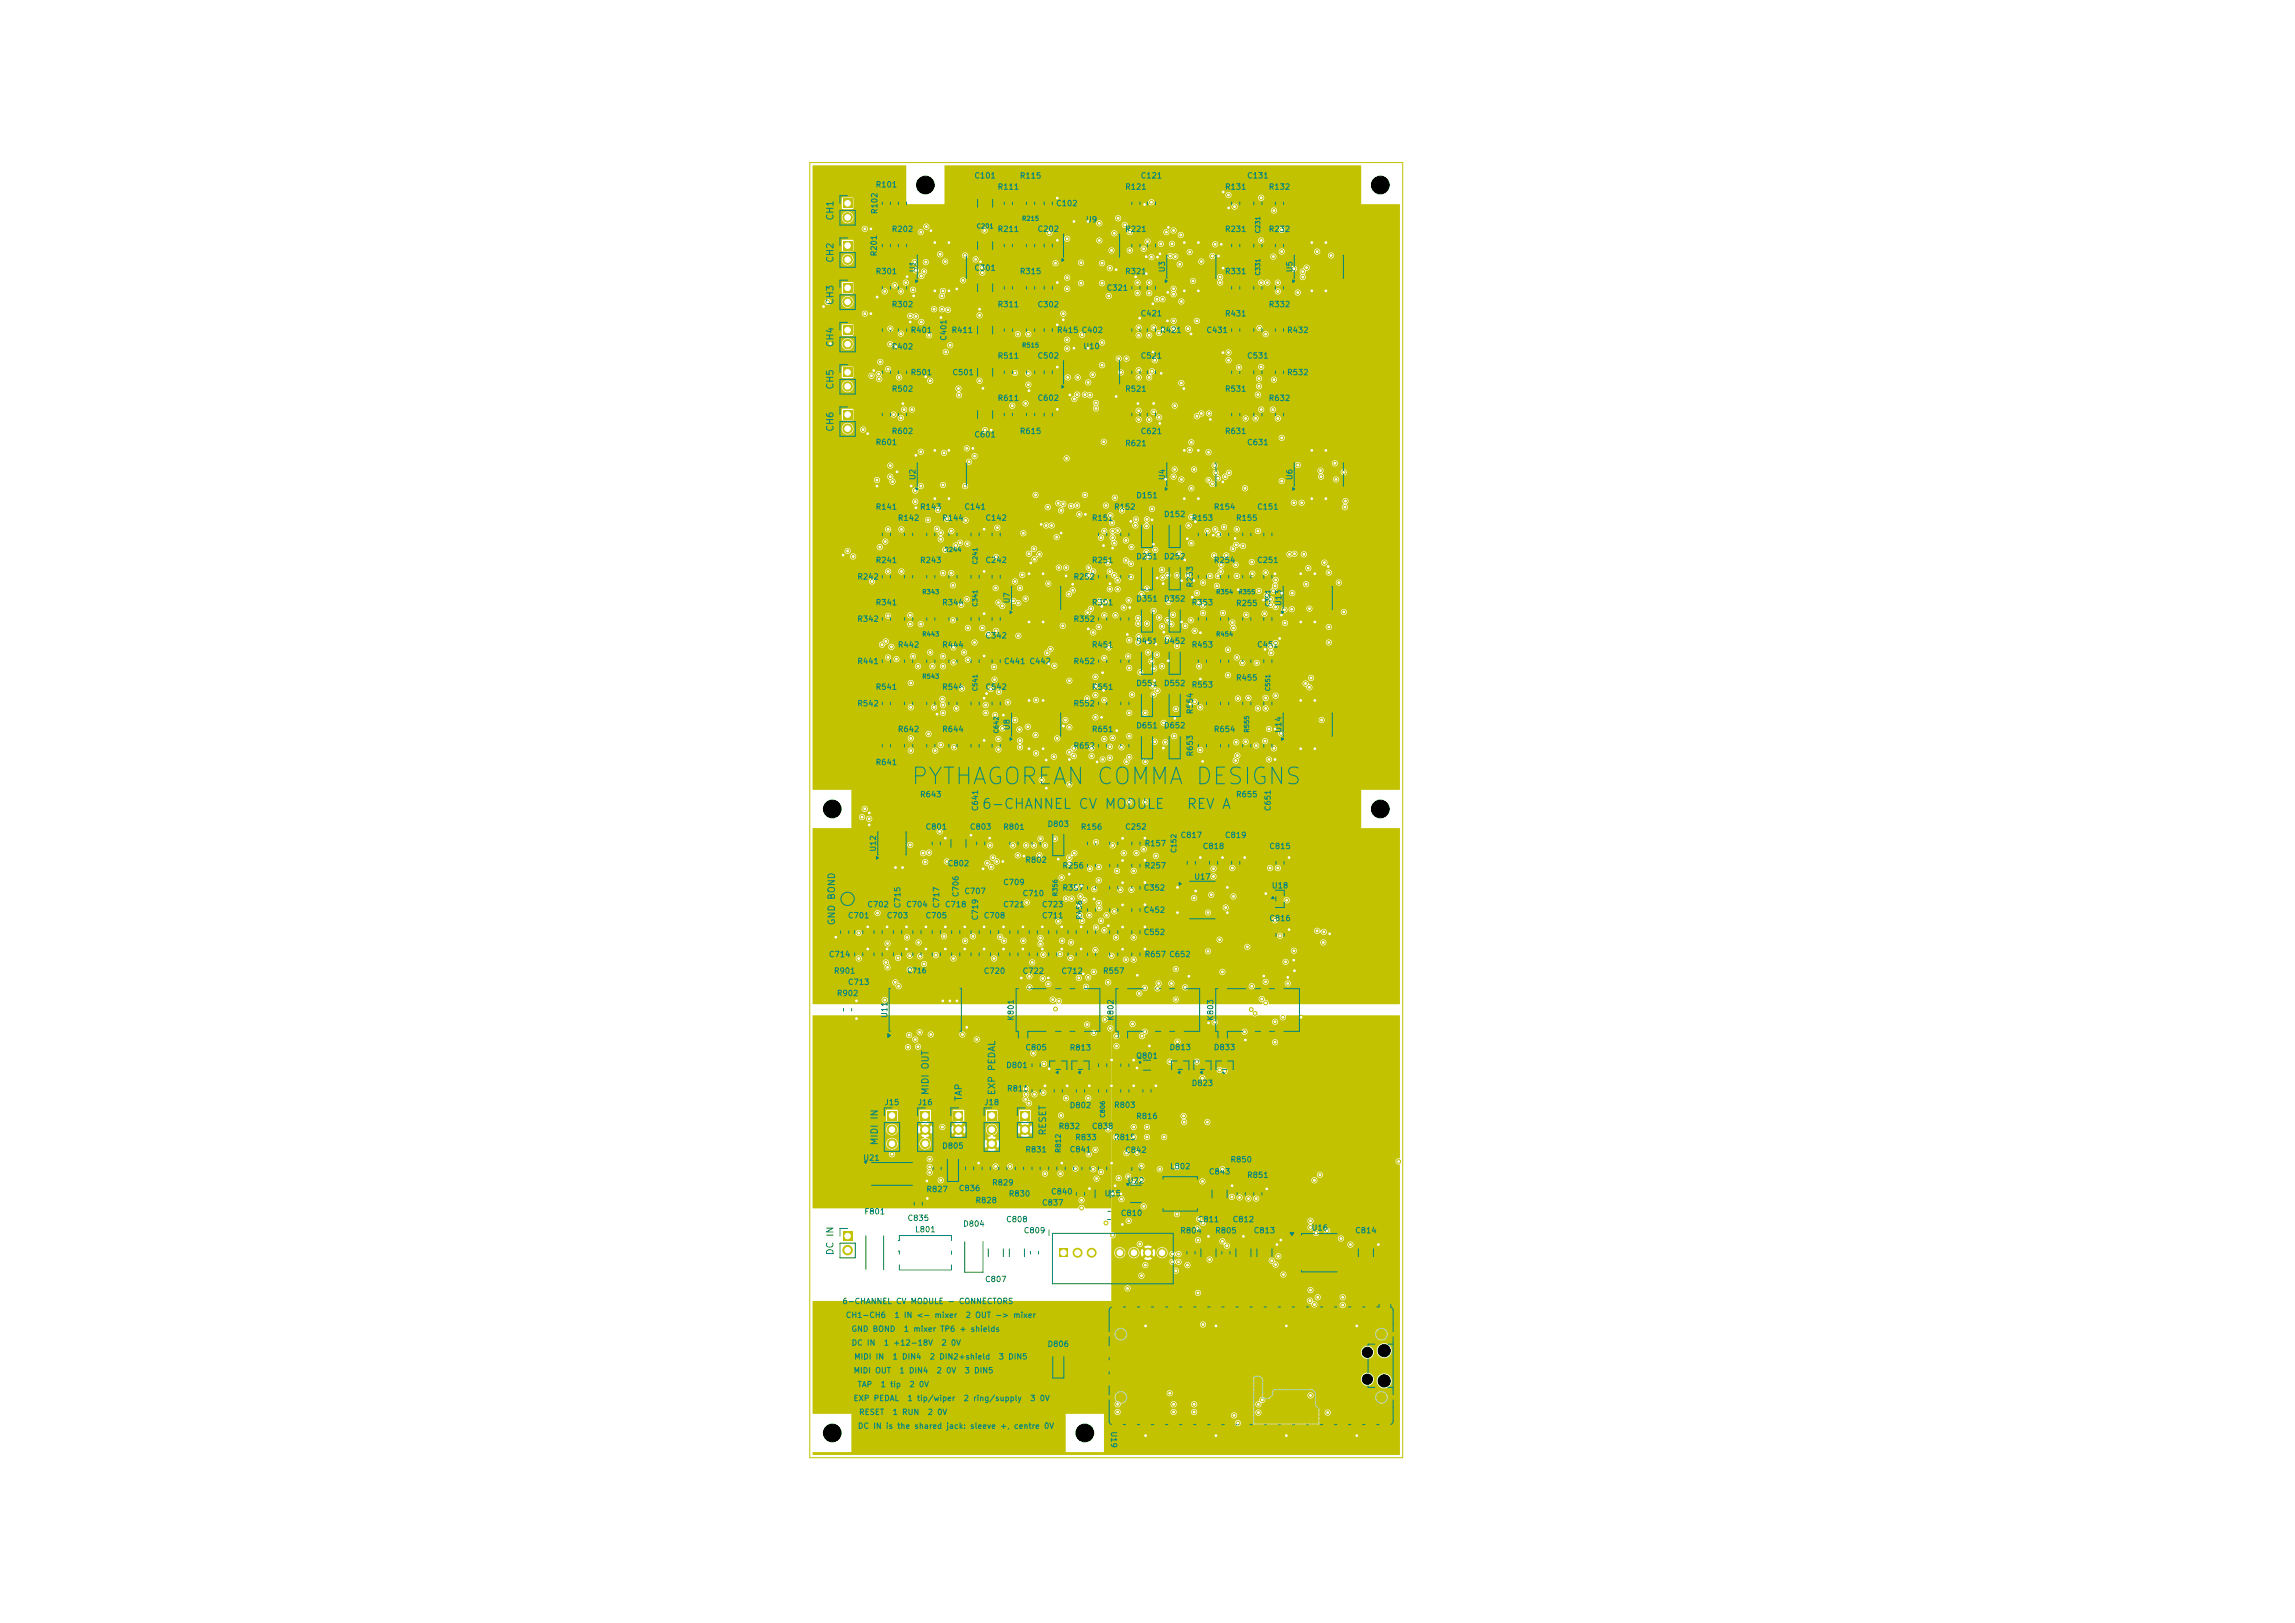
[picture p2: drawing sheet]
<svg xmlns="http://www.w3.org/2000/svg" width="297mm" height="210mm" viewBox="0 0 297 210" stroke-linecap="round" stroke-linejoin="round" font-family="sans-serif">
<defs><g id="words">
<text font-size="2.2" fill="#008484" x="117.8" y="102.1">PYTHAGOREAN COMMA DESIGNS</text>
<g font-size="1.3" fill="#008484">
<text x="127" y="105">6-CHANNEL CV MODULE</text>
<text x="153.5" y="105">REV A</text>
</g>
<g font-size=".9" fill="#008484">
<text x="108.1" y="28.6" transform="rotate(-90 108.1 28.6)">CH1</text>
<text x="108.1" y="34.1" transform="rotate(-90 108.1 34.1)">CH2</text>
<text x="108.1" y="39.5" transform="rotate(-90 108.1 39.5)">CH3</text>
<text x="108.1" y="45" transform="rotate(-90 108.1 45)">CH4</text>
<text x="108.1" y="50.5" transform="rotate(-90 108.1 50.5)">CH5</text>
<text x="108.1" y="55.9" transform="rotate(-90 108.1 55.9)">CH6</text>
<text x="108.3" y="119.8" transform="rotate(-90 108.3 119.8)">GND</text>
<text x="108.3" y="116.5" transform="rotate(-90 108.3 116.5)">BOND</text>
<text x="120.4" y="141.8" transform="rotate(-90 120.4 141.8)">MIDI OUT</text>
<text x="124.7" y="142.6" transform="rotate(-90 124.7 142.6)">TAP</text>
<text x="129" y="141.8" transform="rotate(-90 129 141.8)">EXP PEDAL</text>
<text x="113.8" y="148.3" transform="rotate(-90 113.8 148.3)">MIDI IN</text>
<text x="135.6" y="147" transform="rotate(-90 135.6 147)">RESET</text>
<text x="108.1" y="162.5" transform="rotate(-90 108.1 162.5)">DC IN</text>
</g>
<g font-size=".7" fill="#008484">
<text x="126" y="23.3">C101</text>
<text x="131.9" y="23.3">R115</text>
<text x="147.6" y="23.3">C121</text>
<text x="161.3" y="23.3">C131</text>
<text x="113.3" y="24.4">R101</text>
<text x="113.7" y="27.8" transform="rotate(-90 113.7 27.8)">R102</text>
<text x="129" y="24.7">R111</text>
<text x="136.6" y="26.9">C102</text>
<text x="140.5" y="28.9">U9</text>
<text x="145.5" y="24.7">R121</text>
<text x="158.5" y="24.7">R131</text>
<text x="164.1" y="24.7">R132</text>
<text x="113.3" y="35.6">R301</text>
<text x="113.6" y="33.2" transform="rotate(-90 113.6 33.2)">R201</text>
<text x="115.3" y="30.2">R202</text>
<text x="118.6" y="35.3" transform="rotate(-90 118.6 35.3)">U1</text>
<text x="126" y="35.2">C301</text>
<text x="129" y="30.2">R211</text>
<text x="131.9" y="35.6">R315</text>
<text x="134.2" y="30.2">C202</text>
<text x="145.5" y="30.2">R221</text>
<text x="145.5" y="35.6">R321</text>
<text x="150.9" y="35.3" transform="rotate(-90 150.9 35.3)">U3</text>
<text x="158.5" y="35.6">R331</text>
<text x="158.5" y="30.2">R231</text>
<text x="164.1" y="30.2">R232</text>
<text x="167.4" y="35.3" transform="rotate(-90 167.4 35.3)">U5</text>
<text x="115.3" y="39.9">R302</text>
<text x="129" y="39.9">R311</text>
<text x="134.2" y="39.9">C302</text>
<text x="143.1" y="37.8">C321</text>
<text x="147.6" y="41.1">C421</text>
<text x="158.5" y="41.1">R431</text>
<text x="164.1" y="39.9">R332</text>
<text x="115.3" y="45.4">R402</text>
<text x="117.8" y="43.3">R401</text>
<text x="122.6" y="44.2" transform="rotate(-90 122.6 44.2)">C401</text>
<text x="123.1" y="43.3">R411</text>
<text x="129" y="46.6">R511</text>
<text x="134.2" y="46.6">C502</text>
<text x="136.7" y="43.3">R415 C402</text>
<text x="140.1" y="45.3">U10</text>
<text x="147.6" y="46.6">C521</text>
<text x="150.1" y="43.3">R421</text>
<text x="156.1" y="43.3">C431</text>
<text x="161.3" y="46.6">C531</text>
<text x="166.5" y="43.3">R432</text>
<text x="115.3" y="50.9">R502</text>
<text x="117.8" y="48.7">R501</text>
<text x="123.2" y="48.7">C501</text>
<text x="129" y="52.1">R611</text>
<text x="134.2" y="52">C602</text>
<text x="145.5" y="50.9">R521</text>
<text x="158.5" y="50.9">R531</text>
<text x="164.1" y="52.1">R632</text>
<text x="166.5" y="48.7">R532</text>
<text x="113.3" y="57.8">R601</text>
<text x="115.3" y="56.3">R602</text>
<text x="126" y="56.8">C601</text>
<text x="131.9" y="56.3">R615</text>
<text x="145.5" y="57.9">R621</text>
<text x="147.6" y="56.3">C621</text>
<text x="158.5" y="56.3">R631</text>
<text x="161.3" y="57.8">C631</text>
<text x="118.6" y="62.2" transform="rotate(-90 118.6 62.2)">U2</text>
<text x="147" y="64.6">D151</text>
<text x="150.9" y="62.2" transform="rotate(-90 150.9 62.2)">U4</text>
<text x="167.4" y="62.2" transform="rotate(-90 167.4 62.2)">U6</text>
<text x="113.3" y="66.1">R141</text>
<text x="116.1" y="67.6">R142</text>
<text x="119" y="66.1">R143</text>
<text x="121.9" y="67.6">R144</text>
<text x="124.7" y="66.1">C141</text>
<text x="127.5" y="67.5">C142</text>
<text x="141.2" y="67.6">R151</text>
<text x="144.1" y="66.1">R152</text>
<text x="150.6" y="67.1">D152</text>
<text x="154.2" y="67.6">R153</text>
<text x="157" y="66.1">R154</text>
<text x="159.9" y="67.6">R155</text>
<text x="162.6" y="66.1">C151</text>
<text x="110.9" y="75.2">R242</text>
<text x="113.3" y="73">R241</text>
<text x="119" y="73">R243</text>
<text x="127.5" y="73">C242</text>
<text x="138.9" y="75.2">R252</text>
<text x="141.2" y="73">R251</text>
<text x="147" y="72.5">D251</text>
<text x="150.6" y="72.5">D252</text>
<text x="154.5" y="76.1" transform="rotate(-90 154.5 76.1)">R253</text>
<text x="157" y="73">R254</text>
<text x="162.6" y="73">C251</text>
<text x="110.9" y="80.6">R342</text>
<text x="113.3" y="78.5">R341</text>
<text x="116.1" y="84">R442</text>
<text x="121.9" y="78.5">R344</text>
<text x="121.9" y="84">R444</text>
<text x="127.5" y="82.8">C342</text>
<text x="130.8" y="78.1" transform="rotate(-90 130.8 78.1)">U7</text>
<text x="138.9" y="80.6">R352</text>
<text x="141.2" y="78.5">R351</text>
<text x="141.2" y="84">R451</text>
<text x="147" y="78">D351</text>
<text x="147" y="83.5">D451</text>
<text x="150.6" y="78">D352</text>
<text x="150.6" y="83.5">D452</text>
<text x="154.2" y="78.5">R353</text>
<text x="154.2" y="84">R453</text>
<text x="159.9" y="78.6">R255</text>
<text x="162.6" y="83.9">C451</text>
<text x="166" y="78.5" transform="rotate(-90 166 78.5)">U13</text>
<text x="110.9" y="86.1">R441</text>
<text x="113.3" y="89.4">R541</text>
<text x="121.9" y="89.4">R544</text>
<text x="127.5" y="89.4">C542</text>
<text x="129.9" y="86.1">C441 C442</text>
<text x="138.9" y="86.1">R452</text>
<text x="141.2" y="89.4">R551</text>
<text x="147" y="88.9">D551</text>
<text x="150.6" y="88.9">D552</text>
<text x="154.2" y="89.1">R553</text>
<text x="159.9" y="88.2">R455</text>
<text x="110.9" y="91.6">R542</text>
<text x="116.1" y="94.9">R642</text>
<text x="121.9" y="94.9">R644</text>
<text x="130.8" y="94.5" transform="rotate(-90 130.8 94.5)">U8</text>
<text x="138.9" y="91.6">R552</text>
<text x="141.2" y="94.9">R651</text>
<text x="147" y="94.4">D651</text>
<text x="150.6" y="94.4">D652</text>
<text x="154.5" y="92.5" transform="rotate(-90 154.5 92.5)">R554</text>
<text x="157" y="94.9">R654</text>
<text x="166" y="94.9" transform="rotate(-90 166 94.9)">U14</text>
<text x="113.3" y="99.2">R641</text>
<text x="138.9" y="97">R652</text>
<text x="154.5" y="97.9" transform="rotate(-90 154.5 97.9)">R653</text>
<text x="119" y="103.3">R643</text>
<text x="119.7" y="107.5">C801</text>
<text x="125.5" y="107.5">C803</text>
<text x="126.7" y="105" transform="rotate(-90 126.7 105)">C641</text>
<text x="129.8" y="107.5">R801</text>
<text x="135.5" y="107.2">D803</text>
<text x="139.8" y="107.5">R156</text>
<text x="145.5" y="107.5">C252</text>
<text x="159.9" y="103.3">R655</text>
<text x="164.6" y="105" transform="rotate(-90 164.6 105)">C651</text>
<text x="113.5" y="110.3" transform="rotate(-90 113.5 110.3)">U12</text>
<text x="122.6" y="112.3">C802</text>
<text x="132.6" y="111.8">R802</text>
<text x="137.4" y="112.5">R256</text>
<text x="148.1" y="112.5">R257</text>
<text x="148.1" y="109.7">R157</text>
<text x="152.7" y="108.6">C817</text>
<text x="154.5" y="114">U17</text>
<text x="155.6" y="110">C818</text>
<text x="158.5" y="108.6">C819</text>
<text x="164.2" y="110">C815</text>
<text x="109.7" y="119">C701</text>
<text x="112.2" y="117.6">C702</text>
<text x="114.7" y="119">C703</text>
<text x="116.7" y="117.6" transform="rotate(-90 116.7 117.6)">C715</text>
<text x="117.2" y="117.6">C704</text>
<text x="119.7" y="119">C705</text>
<text x="121.7" y="117.6" transform="rotate(-90 121.7 117.6)">C717</text>
<text x="122.2" y="117.6">C718</text>
<text x="124.2" y="116.1" transform="rotate(-90 124.2 116.1)">C706</text>
<text x="124.7" y="115.8">C707</text>
<text x="126.7" y="119.2" transform="rotate(-90 126.7 119.2)">C719</text>
<text x="127.2" y="119">C708</text>
<text x="129.8" y="117.6">C721</text>
<text x="129.8" y="114.7">C709</text>
<text x="132.3" y="116.1">C710</text>
<text x="134.8" y="119">C711</text>
<text x="134.8" y="117.6">C723</text>
<text x="137.4" y="115.4">R357</text>
<text x="147.9" y="115.4">C352</text>
<text x="147.9" y="118.3">C452</text>
<text x="164.2" y="119.4">C816</text>
<text x="164.5" y="115.1">U18</text>
<text x="107.2" y="124">C714</text>
<text x="147.9" y="121.2">C552</text>
<text x="148.1" y="124">R657 C652</text>
<text x="107.9" y="126.2">R901</text>
<text x="108.2" y="129.1">R902</text>
<text x="109.7" y="127.6">C713</text>
<text x="115" y="131.8" transform="rotate(-90 115 131.8)">U11</text>
<text x="127.2" y="126.2">C720</text>
<text x="132.3" y="126.2">C722</text>
<text x="137.3" y="126.2">C712</text>
<text x="142.7" y="126.2">R557</text>
<text x="131.4" y="132.1" transform="rotate(-90 131.4 132.1)">K801</text>
<text x="132.6" y="136.1">C805</text>
<text x="138.4" y="136.1">R813</text>
<text x="144.3" y="132.1" transform="rotate(-90 144.3 132.1)">K802</text>
<text x="147" y="137.2">Q801</text>
<text x="151.3" y="136.1">D813</text>
<text x="157" y="136.1">D833</text>
<text x="157.2" y="132.1" transform="rotate(-90 157.2 132.1)">K803</text>
<text x="114.4" y="143.2">J15</text>
<text x="118.7" y="143.2">J16</text>
<text x="127.3" y="143.2">J18</text>
<text x="130.1" y="138.4">D801</text>
<text x="130.3" y="141.4">R811</text>
<text x="138.4" y="143.6">D802</text>
<text x="144.1" y="143.5">R803</text>
<text x="154.2" y="140.7">D823</text>
<text x="121.9" y="148.8">D805</text>
<text x="132.6" y="149.3">R831</text>
<text x="136.9" y="146.3">R832</text>
<text x="138.4" y="149.3">C841</text>
<text x="139.1" y="147.7">R833</text>
<text x="141.2" y="146.3">C838</text>
<text x="144.1" y="147.7">R815</text>
<text x="145.5" y="149.3">C842</text>
<text x="147" y="145">R816</text>
<text x="111.6" y="150.4">U21</text>
<text x="119.8" y="154.4">R827</text>
<text x="124" y="154.3">C836</text>
<text x="126.2" y="155.9">R828</text>
<text x="128.3" y="153.6">R829</text>
<text x="130.5" y="155">R830</text>
<text x="136" y="154.7">C840</text>
<text x="142.9" y="155">U15</text>
<text x="145.9" y="153.3">U22</text>
<text x="151.4" y="151.5">L802</text>
<text x="156.4" y="152.1">C843</text>
<text x="159.2" y="150.6">R850</text>
<text x="161.3" y="152.6">R851</text>
<text x="111.8" y="157.3">F801</text>
<text x="117.4" y="158.1">C835</text>
<text x="118.4" y="159.6">L801</text>
<text x="124.6" y="158.9">D804</text>
<text x="130.1" y="158.3">C808</text>
<text x="132.4" y="159.8">C809</text>
<text x="134.8" y="156.2">C837</text>
<text x="145" y="157.5">C810</text>
<text x="152.7" y="159.8">R804</text>
<text x="154.9" y="158.3">C811</text>
<text x="157.2" y="159.8">R805</text>
<text x="159.5" y="158.3">C812</text>
<text x="162.2" y="159.8">C813</text>
<text x="169.7" y="159.4">U16</text>
<text x="175.3" y="159.8">C814</text>
<text x="127.4" y="166.1">C807</text>
<text x="109" y="168.9">6-CHANNEL CV MODULE - CONNECTORS</text>
<text x="109.4" y="170.7">CH1-CH6</text>
<text x="110.1" y="172.5">GND BOND</text>
<text x="115.7" y="170.7">1 IN &lt;- mixer</text>
<text x="116.9" y="172.5">1 mixer TP6 + shields</text>
<text x="124.9" y="170.7">2 OUT -&gt; mixer</text>
<text x="110.1" y="174.3">DC IN</text>
<text x="110.4" y="177.9">MIDI OUT</text>
<text x="110.5" y="176.1">MIDI IN</text>
<text x="110.9" y="179.7">TAP</text>
<text x="113.9" y="179.7">1 tip</text>
<text x="114.3" y="174.3">1 +12-18V</text>
<text x="115.4" y="176.1">1 DIN4</text>
<text x="116.3" y="177.9">1 DIN4</text>
<text x="117.6" y="179.7">2 0V</text>
<text x="120.3" y="176.1">2 DIN2+shield</text>
<text x="121.1" y="177.9">2 0V</text>
<text x="121.8" y="174.3">2 0V</text>
<text x="124.8" y="177.9">3 DIN5</text>
<text x="129.2" y="176.1">3 DIN5</text>
<text x="135.5" y="174.5">D806</text>
<text x="110.4" y="181.5">EXP PEDAL</text>
<text x="111" y="185.1">DC IN is the shared jack: sleeve +, centre 0V</text>
<text x="111.1" y="183.3">RESET</text>
<text x="115.4" y="183.3">1 RUN</text>
<text x="117.4" y="181.5">1 tip/wiper</text>
<text x="120" y="183.3">2 0V</text>
<text x="124.6" y="181.5">2 ring/supply</text>
<text x="133.2" y="181.5">3 0V</text>
<text x="143.6" y="185.2" transform="rotate(90 143.6 185.2)">U19</text>
</g>
<g font-size=".6" fill="#008484">
<text x="126.3" y="29.7">C201</text>
<text x="132.2" y="28.7">R215</text>
<text x="163.2" y="35.7" transform="rotate(-90 163.2 35.7)">C331</text>
<text x="163.2" y="30.3" transform="rotate(-90 163.2 30.3)">C231</text>
<text x="132.2" y="45.1">R515</text>
<text x="122.2" y="71.6">R244</text>
<text x="119.3" y="77">R343</text>
<text x="126.6" y="73.1" transform="rotate(-90 126.6 73.1)">C241</text>
<text x="157.3" y="77">R354</text>
<text x="160.2" y="77">R355</text>
<text x="119.3" y="82.5">R443</text>
<text x="126.6" y="78.6" transform="rotate(-90 126.6 78.6)">C341</text>
<text x="157.3" y="82.5">R454</text>
<text x="164.5" y="78.6" transform="rotate(-90 164.5 78.6)">C351</text>
<text x="119.3" y="88">R543</text>
<text x="126.6" y="89.5" transform="rotate(-90 126.6 89.5)">C541</text>
<text x="164.5" y="89.5" transform="rotate(-90 164.5 89.5)">C551</text>
<text x="129.4" y="95" transform="rotate(-90 129.4 95)">C642</text>
<text x="161.8" y="94.9" transform="rotate(-90 161.8 94.9)">R555</text>
<text x="152.4" y="110.4" transform="rotate(-90 152.4 110.4)">C152</text>
<text x="137" y="116" transform="rotate(-90 137 116)">R356</text>
<text x="140.2" y="119.1" transform="rotate(-90 140.2 119.1)">R456</text>
<text x="117.3" y="126.1">C716</text>
<text x="137.4" y="149.3" transform="rotate(-90 137.4 149.3)">R812</text>
<text x="143.1" y="144.7" transform="rotate(-90 143.1 144.7)">C806</text>
</g>
</g></defs>
<path d="M0 0h213.1v150.7h-213.1z" fill="#fff" stroke="#fff" stroke-width=".13"/>
<path d="M123.4 143.7h1.2v1.3h-1.2z" fill="#c2c200"/>
<circle cx="124" cy="146.2" r=".61" fill="#c2c200" stroke="#c2c200" stroke-width=".13"/>
<path d="M137.1 161.5h1.1v1.2h-1.1z" fill="#c2c200"/>
<g fill="#c2c200" stroke="#c2c200" stroke-width=".13">
<circle cx="139.5" cy="162.1" r=".57"/>
<circle cx="141.3" cy="162.1" r=".57"/>
<circle cx="144.9" cy="162.1" r=".57"/>
<circle cx="146.7" cy="162.1" r=".57"/>
<circle cx="148.6" cy="162.1" r=".57"/>
<circle cx="150.4" cy="162.1" r=".57"/>
</g>
<path d="M109.1 36.6h1.2v1.3h-1.2z" fill="#c2c200"/>
<circle cx="109.7" cy="39.1" r=".61" fill="#c2c200" stroke="#c2c200" stroke-width=".13"/>
<path d="M109.1 53h1.2v1.3h-1.2z" fill="#c2c200"/>
<circle cx="109.7" cy="55.5" r=".61" fill="#c2c200" stroke="#c2c200" stroke-width=".13"/>
<path d="M109.1 31.2h1.2v1.2h-1.2z" fill="#c2c200"/>
<circle cx="109.7" cy="33.6" r=".61" fill="#c2c200" stroke="#c2c200" stroke-width=".13"/>
<path d="M127.7 143.7h1.3v1.3h-1.3z" fill="#c2c200"/>
<g fill="#c2c200" stroke="#c2c200" stroke-width=".13">
<circle cx="128.3" cy="146.2" r=".61"/>
<circle cx="128.3" cy="148" r=".61"/>
</g>
<path d="M109.1 159.3h1.2v1.3h-1.2z" fill="#c2c200"/>
<circle cx="109.7" cy="161.8" r=".61" fill="#c2c200" stroke="#c2c200" stroke-width=".13"/>
<path d="M119.1 143.7h1.2v1.3h-1.2z" fill="#c2c200"/>
<g fill="#c2c200" stroke="#c2c200" stroke-width=".13">
<circle cx="119.7" cy="146.2" r=".61"/>
<circle cx="119.7" cy="148" r=".61"/>
</g>
<path d="M109.1 42.1h1.2v1.2h-1.2z" fill="#c2c200"/>
<circle cx="109.7" cy="44.5" r=".61" fill="#c2c200" stroke="#c2c200" stroke-width=".13"/>
<path d="M132 143.7h1.3v1.3h-1.3z" fill="#c2c200"/>
<circle cx="132.6" cy="146.2" r=".61" fill="#c2c200" stroke="#c2c200" stroke-width=".13"/>
<path d="M109.1 47.6h1.2v1.2h-1.2z" fill="#c2c200"/>
<circle cx="109.7" cy="50" r=".61" fill="#c2c200" stroke="#c2c200" stroke-width=".13"/>
<path d="M114.8 143.7h1.2v1.3h-1.2z" fill="#c2c200"/>
<g fill="#c2c200" stroke="#c2c200" stroke-width=".13">
<circle cx="115.4" cy="146.2" r=".61"/>
<circle cx="115.4" cy="148" r=".61"/>
</g>
<path d="M109.1 25.7h1.2v1.2h-1.2z" fill="#c2c200"/>
<g fill="#c2c200" stroke="#c2c200" stroke-width=".13">
<circle cx="109.7" cy="28.1" r=".61"/>
<circle cx="147.5" cy="41.2" r=".25"/>
<circle cx="153.3" cy="72.5" r=".25"/>
<circle cx="109.1" cy="71.8" r=".25"/>
<circle cx="142.8" cy="89.3" r=".25"/>
<circle cx="150.1" cy="32.8" r=".25"/>
<circle cx="168.3" cy="90.6" r=".25"/>
<circle cx="137.6" cy="93.9" r=".25"/>
<circle cx="134.9" cy="119.9" r=".25"/>
<circle cx="132.4" cy="119.9" r=".25"/>
<circle cx="155.1" cy="64.5" r=".25"/>
<circle cx="145.3" cy="111.3" r=".25"/>
<circle cx="116.8" cy="52.2" r=".25"/>
<circle cx="140.8" cy="81.4" r=".25"/>
<circle cx="128.1" cy="108.5" r=".25"/>
<circle cx="129.9" cy="122.8" r=".25"/>
<circle cx="145.3" cy="122.8" r=".25"/>
<circle cx="149.8" cy="33.3" r=".25"/>
<circle cx="149.2" cy="45.6" r=".25"/>
<circle cx="148.2" cy="119.9" r=".25"/>
<circle cx="155.4" cy="81.9" r=".25"/>
<circle cx="151.1" cy="37.8" r=".25"/>
<circle cx="136.8" cy="47.5" r=".25"/>
<circle cx="145.3" cy="117.1" r=".25"/>
<circle cx="147" cy="35.8" r=".25"/>
<circle cx="143.4" cy="119.8" r=".25"/>
<circle cx="171.6" cy="64.5" r=".25"/>
<circle cx="122" cy="129.5" r=".25"/>
<circle cx="122.8" cy="31.4" r=".25"/>
<circle cx="150.5" cy="75.5" r=".25"/>
<circle cx="117.8" cy="41.7" r=".25"/>
<circle cx="135" cy="96.9" r=".25"/>
<circle cx="166.8" cy="111" r=".25"/>
<circle cx="115.9" cy="44.9" r=".25"/>
<circle cx="122.8" cy="58.3" r=".25"/>
<circle cx="127.4" cy="68.5" r=".25"/>
<circle cx="137.6" cy="41.4" r=".25"/>
<circle cx="128.3" cy="55.7" r=".25"/>
<circle cx="150.6" cy="81.8" r=".25"/>
<circle cx="124.8" cy="119.9" r=".25"/>
<circle cx="167.5" cy="125.6" r=".25"/>
<circle cx="163.5" cy="126.3" r=".25"/>
<circle cx="136.8" cy="31.1" r=".25"/>
<circle cx="140.2" cy="126" r=".25"/>
<circle cx="113.1" cy="47.9" r=".25"/>
<circle cx="154.3" cy="77.3" r=".25"/>
<circle cx="170.2" cy="96.9" r=".25"/>
<circle cx="154.7" cy="115.3" r=".25"/>
<circle cx="127.4" cy="73.9" r=".25"/>
<circle cx="145.3" cy="108.5" r=".25"/>
<circle cx="138" cy="74.5" r=".25"/>
<circle cx="165" cy="94.3" r=".25"/>
<circle cx="122.8" cy="64.5" r=".25"/>
<circle cx="158.2" cy="111" r=".25"/>
<circle cx="150.3" cy="48.3" r=".25"/>
<circle cx="135.4" cy="102" r=".25"/>
<circle cx="151.2" cy="85.5" r=".25"/>
<circle cx="110.8" cy="129.5" r=".25"/>
<circle cx="153.3" cy="58.3" r=".25"/>
<circle cx="132.5" cy="110.8" r=".25"/>
<circle cx="153.3" cy="37.6" r=".25"/>
<circle cx="117.3" cy="119.9" r=".25"/>
<circle cx="154" cy="91.1" r=".25"/>
<circle cx="146.3" cy="67.5" r=".25"/>
<circle cx="165" cy="98.3" r=".25"/>
<circle cx="150.9" cy="62" r=".25"/>
<circle cx="142.6" cy="78.5" r=".25"/>
<circle cx="149.4" cy="88" r=".25"/>
<circle cx="172.1" cy="120.8" r=".25"/>
<circle cx="170.2" cy="74.2" r=".25"/>
<circle cx="135" cy="74.2" r=".25"/>
<circle cx="153.3" cy="31.4" r=".25"/>
<circle cx="163.8" cy="115.6" r=".25"/>
<circle cx="148.3" cy="33.2" r=".25"/>
<circle cx="112.7" cy="40.6" r=".25"/>
<circle cx="123.8" cy="129.5" r=".25"/>
<circle cx="122.3" cy="119.9" r=".25"/>
<circle cx="135.4" cy="98.3" r=".25"/>
<circle cx="140" cy="114.6" r=".25"/>
<circle cx="107.5" cy="44.5" r=".25"/>
<circle cx="152.4" cy="114.8" r=".25"/>
<circle cx="118.2" cy="38.3" r=".25"/>
<circle cx="158.3" cy="62.4" r=".25"/>
<circle cx="121" cy="64.5" r=".25"/>
<circle cx="154.5" cy="75.1" r=".25"/>
<circle cx="169.8" cy="37.6" r=".25"/>
<circle cx="159" cy="26.9" r=".25"/>
<circle cx="148.1" cy="26.5" r=".25"/>
<circle cx="117.9" cy="62.9" r=".25"/>
<circle cx="138.4" cy="51.1" r=".25"/>
<circle cx="116.8" cy="112.3" r=".25"/>
<circle cx="153.3" cy="64.5" r=".25"/>
<circle cx="168.3" cy="80.5" r=".25"/>
<circle cx="147.2" cy="126.2" r=".25"/>
<circle cx="138.4" cy="98.3" r=".25"/>
<circle cx="156.6" cy="54.3" r=".25"/>
<circle cx="158.8" cy="118.1" r=".25"/>
<circle cx="169.8" cy="58.3" r=".25"/>
<circle cx="132.2" cy="126.5" r=".25"/>
<circle cx="119.8" cy="48.7" r=".25"/>
<circle cx="152" cy="93" r=".25"/>
<circle cx="118.5" cy="58.9" r=".25"/>
<circle cx="114.8" cy="119.9" r=".25"/>
<circle cx="125.9" cy="58" r=".25"/>
<circle cx="148.5" cy="83.1" r=".25"/>
<circle cx="122.3" cy="122.8" r=".25"/>
<circle cx="119.8" cy="122.8" r=".25"/>
<circle cx="124.8" cy="122.8" r=".25"/>
<circle cx="145.3" cy="114.2" r=".25"/>
<circle cx="121.8" cy="41.1" r=".25"/>
<circle cx="153.6" cy="69.7" r=".25"/>
<circle cx="112.5" cy="105.2" r=".25"/>
<circle cx="140.5" cy="66.6" r=".25"/>
<circle cx="127.4" cy="90.3" r=".25"/>
<circle cx="142.7" cy="87" r=".25"/>
<circle cx="148.2" cy="122.8" r=".25"/>
<circle cx="149.3" cy="70.4" r=".25"/>
<circle cx="155.1" cy="31.4" r=".25"/>
<circle cx="125.7" cy="108.1" r=".25"/>
<circle cx="112.5" cy="106.7" r=".25"/>
<circle cx="133.4" cy="72.8" r=".25"/>
<circle cx="158.3" cy="24.8" r=".25"/>
<circle cx="121" cy="58.3" r=".25"/>
<circle cx="170.2" cy="80.5" r=".25"/>
<circle cx="127.4" cy="122.8" r=".25"/>
<circle cx="134.9" cy="122.8" r=".25"/>
<circle cx="159.8" cy="69.7" r=".25"/>
<circle cx="119.8" cy="119.9" r=".25"/>
<circle cx="171.6" cy="31.4" r=".25"/>
<circle cx="149.8" cy="74.8" r=".25"/>
<circle cx="153.8" cy="126.3" r=".25"/>
<circle cx="129.8" cy="111.5" r=".25"/>
<circle cx="127.4" cy="84.9" r=".25"/>
<circle cx="150.5" cy="42.6" r=".25"/>
<circle cx="137.4" cy="119.9" r=".25"/>
<circle cx="112.7" cy="29.6" r=".25"/>
<circle cx="154.1" cy="43.2" r=".25"/>
<circle cx="171.6" cy="37.6" r=".25"/>
<circle cx="127.2" cy="112.4" r=".25"/>
<circle cx="132.4" cy="122.8" r=".25"/>
<circle cx="140.8" cy="28.7" r=".25"/>
<circle cx="139" cy="45.1" r=".25"/>
<circle cx="127.4" cy="95.8" r=".25"/>
<circle cx="117.4" cy="35.8" r=".25"/>
<circle cx="158" cy="31.6" r=".25"/>
<circle cx="121.3" cy="92.4" r=".25"/>
<circle cx="127.4" cy="119.9" r=".25"/>
<circle cx="144.4" cy="51.3" r=".25"/>
<circle cx="117.3" cy="122.8" r=".25"/>
<circle cx="163.5" cy="77.6" r=".25"/>
<circle cx="160.2" cy="76.3" r=".25"/>
<circle cx="146.2" cy="78.6" r=".25"/>
<circle cx="161.1" cy="111" r=".25"/>
<circle cx="165" cy="74.2" r=".25"/>
<circle cx="144.4" cy="34.9" r=".25"/>
<circle cx="152.9" cy="75.1" r=".25"/>
<circle cx="142" cy="98.6" r=".25"/>
<circle cx="118.5" cy="65.7" r=".25"/>
<circle cx="148.2" cy="117.1" r=".25"/>
<circle cx="133.2" cy="90.6" r=".25"/>
<circle cx="165.8" cy="79.6" r=".25"/>
<circle cx="154.7" cy="67.5" r=".25"/>
<circle cx="114.8" cy="122.8" r=".25"/>
<circle cx="157.7" cy="33.1" r=".25"/>
<circle cx="155.1" cy="37.6" r=".25"/>
<circle cx="165.6" cy="82.6" r=".25"/>
<circle cx="112.3" cy="119.9" r=".25"/>
<circle cx="151.1" cy="41.5" r=".25"/>
<circle cx="158.3" cy="45.6" r=".25"/>
<circle cx="142.6" cy="92.8" r=".25"/>
<circle cx="135.7" cy="126.5" r=".25"/>
<circle cx="108.2" cy="121.3" r=".25"/>
<circle cx="165.9" cy="76.7" r=".25"/>
<circle cx="169.8" cy="31.4" r=".25"/>
<circle cx="170.2" cy="90.6" r=".25"/>
<circle cx="158.3" cy="34.7" r=".25"/>
<circle cx="137.3" cy="69" r=".25"/>
<circle cx="152.4" cy="118.1" r=".25"/>
<circle cx="112.3" cy="56.1" r=".25"/>
<circle cx="157" cy="69.2" r=".25"/>
<circle cx="126.9" cy="33.9" r=".25"/>
<circle cx="148.2" cy="111.3" r=".25"/>
<circle cx="121" cy="37.6" r=".25"/>
<circle cx="171.6" cy="58.3" r=".25"/>
<circle cx="123.8" cy="37.4" r=".25"/>
<circle cx="147.3" cy="52.2" r=".25"/>
<circle cx="139.9" cy="119.9" r=".25"/>
<circle cx="135" cy="90.6" r=".25"/>
<circle cx="144.5" cy="94.5" r=".25"/>
<circle cx="145.9" cy="82.1" r=".25"/>
<circle cx="133.2" cy="74.2" r=".25"/>
<circle cx="113.5" cy="62.9" r=".25"/>
<circle cx="136.8" cy="36.6" r=".25"/>
<circle cx="142.8" cy="70.6" r=".25"/>
<circle cx="138.8" cy="75.6" r=".25"/>
<circle cx="113.5" cy="38.4" r=".25"/>
<circle cx="141.6" cy="116.3" r=".25"/>
<circle cx="150.1" cy="54.8" r=".25"/>
<circle cx="155.6" cy="98.5" r=".25"/>
<circle cx="136.8" cy="53" r=".25"/>
<circle cx="139.9" cy="122.8" r=".25"/>
<circle cx="135" cy="80.5" r=".25"/>
<circle cx="155.1" cy="58.3" r=".25"/>
<circle cx="155.4" cy="87.9" r=".25"/>
<circle cx="122.9" cy="129.5" r=".25"/>
<circle cx="144" cy="70.9" r=".25"/>
<circle cx="106.6" cy="39.7" r=".25"/>
<circle cx="168.3" cy="74.2" r=".25"/>
<circle cx="152.9" cy="80.5" r=".25"/>
<circle cx="112.3" cy="122.8" r=".25"/>
<circle cx="153.2" cy="50.3" r=".25"/>
<circle cx="149.2" cy="39.3" r=".25"/>
<circle cx="120.5" cy="29.9" r=".25"/>
<circle cx="143.6" cy="75.5" r=".25"/>
<circle cx="136.8" cy="25.6" r=".25"/>
<circle cx="122.8" cy="37.6" r=".25"/>
<circle cx="149.1" cy="67.3" r=".25"/>
<circle cx="136.8" cy="42" r=".25"/>
<circle cx="140.8" cy="45.1" r=".25"/>
<circle cx="166.7" cy="126.5" r=".25"/>
<circle cx="151.2" cy="29.4" r=".25"/>
<circle cx="137.4" cy="122.8" r=".25"/>
<circle cx="168.3" cy="96.9" r=".25"/>
<circle cx="121" cy="31.4" r=".25"/>
<circle cx="139" cy="28.7" r=".25"/>
<circle cx="167.4" cy="124.2" r=".25"/>
<circle cx="134.7" cy="67.9" r=".25"/>
<circle cx="149.3" cy="52.2" r=".25"/>
<circle cx="122.3" cy="108.5" r=".25"/>
<circle cx="127.4" cy="79.4" r=".25"/>
<circle cx="137" cy="111.2" r=".25"/>
<circle cx="133.2" cy="80.5" r=".25"/>
<circle cx="116.1" cy="61" r=".25"/>
<circle cx="169.8" cy="64.5" r=".25"/>
<circle cx="133.2" cy="50.6" r=".25"/>
<circle cx="148.2" cy="108.5" r=".25"/>
<circle cx="127.7" cy="89.7" r=".25"/>
<circle cx="148.2" cy="114.2" r=".25"/>
<circle cx="148.3" cy="35.4" r=".25"/>
<circle cx="166.8" cy="120.3" r=".25"/>
<circle cx="145.3" cy="120" r=".25"/>
<circle cx="115.9" cy="112.3" r=".25"/>
<circle cx="133.2" cy="96.9" r=".25"/>
<circle cx="129.9" cy="92.5" r=".25"/>
<circle cx="135.7" cy="85.9" r=".25"/>
<circle cx="129.9" cy="119.9" r=".25"/>
<circle cx="150.6" cy="96.8" r=".25"/>
<circle cx="158.8" cy="114.8" r=".25"/>
<circle cx="126.8" cy="40" r=".25"/>
<circle cx="171.9" cy="73.3" r=".25"/>
<circle cx="138.4" cy="113.1" r=".25"/>
<circle cx="127.2" cy="50.3" r=".25"/>
<circle cx="163.7" cy="84" r=".25"/>
<circle cx="155.3" cy="111" r=".25"/>
<circle cx="149.6" cy="83.4" r=".25"/>
<circle cx="165.4" cy="37.7" r=".25"/>
<circle cx="163.2" cy="36.6" r=".25"/>
<circle cx="145.6" cy="29.1" r=".25"/>
<circle cx="152.9" cy="39" r=".25"/>
<circle cx="148.7" cy="37.9" r=".25"/>
<circle cx="164" cy="36.6" r=".25"/>
<circle cx="165.4" cy="36.6" r=".25"/>
<circle cx="147.2" cy="37.9" r=".25"/>
<circle cx="150.4" cy="38.7" r=".25"/>
<circle cx="144.7" cy="28.2" r=".25"/>
<circle cx="156.3" cy="68.7" r=".25"/>
<circle cx="139.4" cy="65.4" r=".25"/>
<circle cx="143.1" cy="65.4" r=".25"/>
<circle cx="158.4" cy="68.2" r=".25"/>
<circle cx="160.1" cy="68.5" r=".25"/>
<circle cx="153.8" cy="68" r=".25"/>
<circle cx="143.6" cy="98.1" r=".25"/>
<circle cx="134" cy="64" r=".25"/>
<circle cx="126.1" cy="59" r=".25"/>
<circle cx="148.4" cy="67.2" r=".25"/>
<circle cx="162.8" cy="68.7" r=".25"/>
<circle cx="147.4" cy="82.3" r=".25"/>
<circle cx="125.4" cy="59.7" r=".25"/>
<circle cx="160.8" cy="70.6" r=".25"/>
<circle cx="143.6" cy="96.6" r=".25"/>
<circle cx="146.1" cy="158" r=".25"/>
<circle cx="146.7" cy="152.9" r=".25"/>
<circle cx="140" cy="156.3" r=".25"/>
<circle cx="146" cy="152.2" r=".25"/>
<circle cx="165.4" cy="162.6" r=".25"/>
<circle cx="164.6" cy="163.1" r=".25"/>
<circle cx="153.7" cy="163.7" r=".25"/>
<circle cx="147.5" cy="161" r=".25"/>
<circle cx="144.8" cy="152.4" r=".25"/>
<circle cx="140" cy="155.3" r=".25"/>
<circle cx="139" cy="97.8" r=".25"/>
<circle cx="129.9" cy="121.7" r=".25"/>
<circle cx="111.1" cy="120.7" r=".25"/>
<circle cx="171" cy="93.2" r=".25"/>
<circle cx="127.1" cy="35.3" r=".25"/>
<circle cx="117.4" cy="121.3" r=".25"/>
<circle cx="138.1" cy="30.9" r=".25"/>
<circle cx="154.2" cy="57.2" r=".25"/>
<circle cx="154.4" cy="36.4" r=".25"/>
<circle cx="136.6" cy="34.1" r=".25"/>
<circle cx="134.7" cy="122.2" r=".25"/>
<circle cx="125" cy="67.3" r=".25"/>
<circle cx="154.2" cy="63.2" r=".25"/>
<circle cx="138.4" cy="88.1" r=".25"/>
<circle cx="132.4" cy="121.7" r=".25"/>
<circle cx="122.2" cy="121.2" r=".25"/>
<circle cx="138.4" cy="111" r=".25"/>
<circle cx="125.3" cy="85.4" r=".25"/>
<circle cx="140.7" cy="132.6" r=".25"/>
<circle cx="120.2" cy="43.4" r=".25"/>
<circle cx="143.6" cy="34.7" r=".25"/>
<circle cx="167.4" cy="65.1" r=".25"/>
<circle cx="138.1" cy="44" r=".25"/>
<circle cx="156.5" cy="163" r=".25"/>
<circle cx="124.8" cy="84.4" r=".25"/>
<circle cx="111.1" cy="124" r=".25"/>
<circle cx="169.5" cy="78.8" r=".25"/>
<circle cx="125.9" cy="121.2" r=".25"/>
<circle cx="124.1" cy="51.1" r=".25"/>
<circle cx="154.5" cy="60.7" r=".25"/>
<circle cx="144.5" cy="135.4" r=".25"/>
<circle cx="168.5" cy="65.1" r=".25"/>
<circle cx="138.1" cy="37.4" r=".25"/>
<circle cx="154.9" cy="53.9" r=".25"/>
<circle cx="132.9" cy="116.8" r=".25"/>
<circle cx="138.4" cy="101.5" r=".25"/>
<circle cx="161.1" cy="63.2" r=".25"/>
<circle cx="138.1" cy="45.1" r=".25"/>
<circle cx="158.2" cy="160.6" r=".25"/>
<circle cx="125.3" cy="81.3" r=".25"/>
<circle cx="152.7" cy="34.2" r=".25"/>
<circle cx="134" cy="95.1" r=".25"/>
<circle cx="157.9" cy="36.6" r=".25"/>
<circle cx="154.9" cy="41.5" r=".25"/>
<circle cx="122" cy="37.6" r=".25"/>
<circle cx="121.1" cy="123.6" r=".25"/>
<circle cx="144.5" cy="134.1" r=".25"/>
<circle cx="116.2" cy="124" r=".25"/>
<circle cx="139" cy="96.8" r=".25"/>
<circle cx="148" cy="156.1" r=".25"/>
<circle cx="128.7" cy="87.9" r=".25"/>
<circle cx="137.5" cy="81" r=".25"/>
<circle cx="134.1" cy="97.5" r=".25"/>
<circle cx="122" cy="62.8" r=".25"/>
<circle cx="138.1" cy="35.9" r=".25"/>
<circle cx="168.7" cy="71.7" r=".25"/>
<circle cx="122.3" cy="33.8" r=".25"/>
<circle cx="115.8" cy="36.9" r=".25"/>
<circle cx="116.6" cy="37.7" r=".25"/>
<circle cx="119.6" cy="35.1" r=".25"/>
<circle cx="142.3" cy="77.8" r=".25"/>
<circle cx="126.3" cy="33.6" r=".25"/>
<circle cx="139.7" cy="66.6" r=".25"/>
<circle cx="141.8" cy="87.6" r=".25"/>
<circle cx="124.9" cy="33.1" r=".25"/>
<circle cx="138.6" cy="65.5" r=".25"/>
<circle cx="153.4" cy="81" r=".25"/>
<circle cx="149.7" cy="84.7" r=".25"/>
<circle cx="117.2" cy="36.6" r=".25"/>
<circle cx="154.1" cy="80.3" r=".25"/>
<circle cx="118.2" cy="37.5" r=".25"/>
<circle cx="142.2" cy="81.1" r=".25"/>
<circle cx="138" cy="73.4" r=".25"/>
<circle cx="141.5" cy="81.8" r=".25"/>
<circle cx="118.4" cy="33.9" r=".25"/>
<circle cx="119.8" cy="33.9" r=".25"/>
<circle cx="124.6" cy="36.3" r=".25"/>
<circle cx="154.9" cy="76.7" r=".25"/>
<circle cx="155.7" cy="75.4" r=".25"/>
<circle cx="154.6" cy="81.6" r=".25"/>
<circle cx="155.1" cy="78" r=".25"/>
<circle cx="153.7" cy="74.5" r=".25"/>
<circle cx="151.1" cy="74.5" r=".25"/>
<circle cx="152.3" cy="74.5" r=".25"/>
<circle cx="127.1" cy="34.6" r=".25"/>
<circle cx="119.9" cy="29.3" r=".25"/>
<circle cx="149" cy="85.6" r=".25"/>
<circle cx="145.4" cy="78.6" r=".25"/>
<circle cx="143.6" cy="76.2" r=".25"/>
<circle cx="144.6" cy="76.2" r=".25"/>
<circle cx="119.2" cy="30" r=".25"/>
<circle cx="146.7" cy="112.7" r=".25"/>
<circle cx="142.2" cy="112.2" r=".25"/>
<circle cx="144.6" cy="112.7" r=".25"/>
<circle cx="123.7" cy="70.6" r=".25"/>
<circle cx="123.4" cy="85.7" r=".25"/>
<circle cx="134.7" cy="108.5" r=".25"/>
<circle cx="123.8" cy="91.7" r=".25"/>
<circle cx="123.3" cy="80.3" r=".25"/>
<circle cx="124.5" cy="89.1" r=".25"/>
<circle cx="123.3" cy="75.7" r=".25"/>
<circle cx="123.5" cy="96.7" r=".25"/>
<circle cx="123.4" cy="83.8" r=".25"/>
<circle cx="130.4" cy="90.9" r=".25"/>
<circle cx="136.5" cy="108.5" r=".25"/>
<circle cx="122" cy="90.5" r=".25"/>
<circle cx="120.9" cy="91.5" r=".25"/>
<circle cx="117.9" cy="91.5" r=".25"/>
<circle cx="157.4" cy="171.6" r=".25"/>
<circle cx="146.7" cy="137.2" r=".25"/>
<circle cx="168.4" cy="131.6" r=".25"/>
<circle cx="120" cy="155.1" r=".25"/>
<circle cx="148.2" cy="171.6" r=".25"/>
<circle cx="135.2" cy="140.5" r=".25"/>
<circle cx="160.9" cy="160" r=".25"/>
<circle cx="148.2" cy="185.8" r=".25"/>
<circle cx="175.6" cy="185.8" r=".25"/>
<circle cx="135.8" cy="138.3" r=".25"/>
<circle cx="165.8" cy="160.5" r=".25"/>
<circle cx="163.9" cy="153.8" r=".25"/>
<circle cx="166.5" cy="171.6" r=".25"/>
<circle cx="159.4" cy="153.4" r=".25"/>
<circle cx="145.1" cy="154.5" r=".25"/>
<circle cx="175.6" cy="171.6" r=".25"/>
<circle cx="146.7" cy="140.5" r=".25"/>
<circle cx="143.9" cy="137.1" r=".25"/>
<circle cx="147.1" cy="138.2" r=".25"/>
<circle cx="120" cy="152.8" r=".25"/>
<circle cx="178.4" cy="161" r=".25"/>
<circle cx="125.1" cy="132.9" r=".25"/>
<circle cx="138.1" cy="140.5" r=".25"/>
<circle cx="165.3" cy="161" r=".25"/>
<circle cx="156.4" cy="132.4" r=".25"/>
<circle cx="144.3" cy="153.4" r=".25"/>
<circle cx="143.8" cy="140.5" r=".25"/>
<circle cx="126.6" cy="150.5" r=".25"/>
<circle cx="161.2" cy="134.6" r=".25"/>
<circle cx="145.2" cy="158.4" r=".25"/>
<circle cx="149.6" cy="140.5" r=".25"/>
<circle cx="157.4" cy="185.8" r=".25"/>
<circle cx="141" cy="153.8" r=".25"/>
<circle cx="110.8" cy="131.8" r=".25"/>
<circle cx="143.9" cy="150.5" r=".25"/>
<circle cx="141" cy="140.5" r=".25"/>
<circle cx="166.5" cy="185.8" r=".25"/>
<circle cx="148.7" cy="135.3" r=".25"/>
<circle cx="156.4" cy="160" r=".25"/>
<circle cx="137.4" cy="150.5" r=".25"/>
<circle cx="157" cy="112.4" r=".25"/>
<circle cx="165.7" cy="121.1" r=".25"/>
<circle cx="157" cy="113.4" r=".25"/>
<circle cx="165" cy="119.1" r=".25"/>
<circle cx="137.3" cy="66.1" r=".25"/>
<circle cx="142.3" cy="117.5" r=".25"/>
<circle cx="142.9" cy="120.4" r=".25"/>
<circle cx="147.4" cy="128.5" r=".25"/>
<circle cx="144.6" cy="75.1" r=".25"/>
<circle cx="148.1" cy="127.8" r=".25"/>
<circle cx="114.5" cy="37.7" r=".25"/>
<circle cx="131.7" cy="110.7" r=".25"/>
<circle cx="140" cy="119.1" r=".25"/>
<circle cx="110.4" cy="72" r=".25"/>
<circle cx="112.5" cy="105.9" r=".25"/>
<circle cx="107.1" cy="39.1" r=".25"/>
<circle cx="109.7" cy="71.3" r=".25"/>
<circle cx="149.8" cy="127.9" r=".25"/>
<circle cx="114.9" cy="85.1" r=".25"/>
<circle cx="118.8" cy="86.2" r=".25"/>
<circle cx="120.7" cy="86.2" r=".25"/>
<circle cx="122" cy="86.2" r=".25"/>
<circle cx="131.4" cy="75.2" r=".25"/>
<circle cx="122" cy="84.9" r=".25"/>
<circle cx="118.2" cy="84.9" r=".25"/>
<circle cx="127.9" cy="82.1" r=".25"/>
<circle cx="128.9" cy="81.6" r=".25"/>
<circle cx="140.9" cy="149.4" r=".25"/>
<circle cx="144" cy="159.8" r=".25"/>
<circle cx="144" cy="69.6" r=".25"/>
<circle cx="152.6" cy="71.7" r=".25"/>
<circle cx="154.2" cy="70.3" r=".25"/>
<circle cx="121.9" cy="40" r=".25"/>
<circle cx="142.5" cy="69.6" r=".25"/>
<circle cx="119.2" cy="35.7" r=".25"/>
<circle cx="137.6" cy="65.2" r=".25"/>
<circle cx="118.5" cy="35" r=".25"/>
<circle cx="121.9" cy="38.3" r=".25"/>
<circle cx="158" cy="73.1" r=".25"/>
<circle cx="159.9" cy="73.1" r=".25"/>
<circle cx="144" cy="68.7" r=".25"/>
<circle cx="167.2" cy="78.8" r=".25"/>
<circle cx="146.4" cy="70.8" r=".25"/>
<circle cx="148.6" cy="72.1" r=".25"/>
<circle cx="149.5" cy="71.2" r=".25"/>
<circle cx="163.9" cy="77" r=".25"/>
<circle cx="142.9" cy="68.7" r=".25"/>
<circle cx="145.7" cy="69.9" r=".25"/>
<circle cx="155.7" cy="78.3" r=".25"/>
<circle cx="155.7" cy="79.3" r=".25"/>
<circle cx="159.5" cy="80.5" r=".25"/>
<circle cx="158.3" cy="79.3" r=".25"/>
<circle cx="152.3" cy="83.6" r=".25"/>
<circle cx="160.8" cy="85.8" r=".25"/>
<circle cx="160.1" cy="85.1" r=".25"/>
<circle cx="151.1" cy="82.6" r=".25"/>
<circle cx="152.9" cy="62" r=".25"/>
<circle cx="162.6" cy="85.8" r=".25"/>
<circle cx="150" cy="79.9" r=".25"/>
<circle cx="138" cy="116.3" r=".25"/>
<circle cx="150.6" cy="93.5" r=".25"/>
<circle cx="139.3" cy="114.8" r=".25"/>
<circle cx="167.5" cy="71.7" r=".25"/>
<circle cx="139.8" cy="118.4" r=".25"/>
<circle cx="141" cy="118.4" r=".25"/>
<circle cx="164.5" cy="84.5" r=".25"/>
<circle cx="156.4" cy="58.5" r=".25"/>
<circle cx="159.1" cy="61.2" r=".25"/>
<circle cx="146.1" cy="98" r=".25"/>
<circle cx="148.2" cy="92.2" r=".25"/>
<circle cx="146.1" cy="92.2" r=".25"/>
<circle cx="142.9" cy="90.6" r=".25"/>
<circle cx="149.8" cy="89.4" r=".25"/>
<circle cx="152.2" cy="91.7" r=".25"/>
<circle cx="117.8" cy="80.8" r=".25"/>
<circle cx="114.9" cy="79.7" r=".25"/>
<circle cx="119.2" cy="80.8" r=".25"/>
<circle cx="133.1" cy="43.2" r=".25"/>
<circle cx="131.7" cy="43.2" r=".25"/>
<circle cx="147.4" cy="43.4" r=".25"/>
<circle cx="148.7" cy="43.4" r=".25"/>
<circle cx="152.1" cy="33.2" r=".25"/>
<circle cx="140.8" cy="49.5" r=".25"/>
<circle cx="151.9" cy="37.4" r=".25"/>
<circle cx="152" cy="60.7" r=".25"/>
<circle cx="141.8" cy="52.1" r=".25"/>
<circle cx="152" cy="52.5" r=".25"/>
<circle cx="148.7" cy="48.8" r=".25"/>
<circle cx="147.4" cy="48.8" r=".25"/>
<circle cx="117.9" cy="88.4" r=".25"/>
<circle cx="116" cy="85.3" r=".25"/>
<circle cx="114.1" cy="83.4" r=".25"/>
<circle cx="112.8" cy="75.2" r=".25"/>
<circle cx="142.8" cy="57.2" r=".25"/>
<circle cx="129.3" cy="89.5" r=".25"/>
<circle cx="131.4" cy="93.2" r=".25"/>
<circle cx="133.1" cy="48.3" r=".25"/>
<circle cx="138.2" cy="48.8" r=".25"/>
<circle cx="139.5" cy="48.8" r=".25"/>
<circle cx="131.4" cy="48.3" r=".25"/>
<circle cx="165.9" cy="29.8" r=".25"/>
<circle cx="119.1" cy="123.7" r=".25"/>
<circle cx="143" cy="131.9" r=".25"/>
<circle cx="152.8" cy="30.4" r=".25"/>
<circle cx="169" cy="75.6" r=".25"/>
<circle cx="139.6" cy="126.5" r=".25"/>
<circle cx="135" cy="123.5" r=".25"/>
<circle cx="145.8" cy="46.4" r=".25"/>
<circle cx="123" cy="44.7" r=".25"/>
<circle cx="121.7" cy="32.9" r=".25"/>
<circle cx="127.1" cy="81.3" r=".25"/>
<circle cx="129.4" cy="121.2" r=".25"/>
<circle cx="122.4" cy="45.5" r=".25"/>
<circle cx="165.9" cy="56.7" r=".25"/>
<circle cx="138.6" cy="121.9" r=".25"/>
<circle cx="123.4" cy="124" r=".25"/>
<circle cx="138.5" cy="124" r=".25"/>
<circle cx="135.8" cy="30.1" r=".25"/>
<circle cx="128.6" cy="124" r=".25"/>
<circle cx="134.7" cy="121.4" r=".25"/>
<circle cx="124" cy="50.3" r=".25"/>
<circle cx="150.7" cy="147.1" r=".25"/>
<circle cx="124.9" cy="121.7" r=".25"/>
<circle cx="146.6" cy="132.5" r=".25"/>
<circle cx="146.2" cy="30" r=".25"/>
<circle cx="169.3" cy="73.5" r=".25"/>
<circle cx="114.9" cy="125.2" r=".25"/>
<circle cx="170.5" cy="32.6" r=".25"/>
<circle cx="132.3" cy="74.4" r=".25"/>
<circle cx="114.9" cy="122.1" r=".25"/>
<circle cx="150.9" cy="30" r=".25"/>
<circle cx="120.9" cy="40" r=".25"/>
<circle cx="132.4" cy="69" r=".25"/>
<circle cx="144.8" cy="46.4" r=".25"/>
<circle cx="143.5" cy="38.3" r=".25"/>
<circle cx="122.2" cy="58.6" r=".25"/>
<circle cx="170.9" cy="60.9" r=".25"/>
<circle cx="140.5" cy="127.7" r=".25"/>
<circle cx="154" cy="32.6" r=".25"/>
<circle cx="126.1" cy="83.1" r=".25"/>
<circle cx="134.5" cy="110.7" r=".25"/>
<circle cx="135.2" cy="109.4" r=".25"/>
<circle cx="158.2" cy="151.3" r=".25"/>
<circle cx="154" cy="58.2" r=".25"/>
<circle cx="144.2" cy="30.2" r=".25"/>
<circle cx="134.1" cy="90.6" r=".25"/>
<circle cx="158.8" cy="161.2" r=".25"/>
<circle cx="133.6" cy="124.5" r=".25"/>
<circle cx="127.4" cy="29.8" r=".25"/>
<circle cx="169.5" cy="88.9" r=".25"/>
<circle cx="133" cy="94" r=".25"/>
<circle cx="118.9" cy="121.9" r=".25"/>
<circle cx="132.7" cy="52.2" r=".25"/>
<circle cx="131" cy="52.5" r=".25"/>
<circle cx="143.5" cy="83.8" r=".25"/>
<circle cx="144.3" cy="64.4" r=".25"/>
<circle cx="117.9" cy="95.5" r=".25"/>
<circle cx="131.9" cy="94.4" r=".25"/>
<circle cx="144.2" cy="74.5" r=".25"/>
<circle cx="142.6" cy="47.3" r=".25"/>
<circle cx="143.4" cy="72.9" r=".25"/>
<circle cx="136.8" cy="95.5" r=".25"/>
<circle cx="120.2" cy="95" r=".25"/>
<circle cx="143.9" cy="67.6" r=".25"/>
<circle cx="145.1" cy="48.2" r=".25"/>
<circle cx="129.2" cy="95.6" r=".25"/>
<circle cx="148.7" cy="54.3" r=".25"/>
<circle cx="141.8" cy="52.9" r=".25"/>
<circle cx="141" cy="51.1" r=".25"/>
<circle cx="156.4" cy="62.1" r=".25"/>
<circle cx="157.3" cy="61.2" r=".25"/>
<circle cx="162.8" cy="51.1" r=".25"/>
<circle cx="147.4" cy="54.3" r=".25"/>
<circle cx="141.4" cy="48.5" r=".25"/>
<circle cx="164.7" cy="53" r=".25"/>
<circle cx="165.4" cy="112.3" r=".25"/>
<circle cx="173.5" cy="160.3" r=".25"/>
<circle cx="174.8" cy="161" r=".25"/>
<circle cx="181" cy="150.3" r=".25"/>
<circle cx="170.5" cy="120.4" r=".25"/>
<circle cx="148" cy="109.9" r=".25"/>
<circle cx="164.4" cy="112.3" r=".25"/>
<circle cx="119.4" cy="110.4" r=".25"/>
<circle cx="166.5" cy="116.5" r=".25"/>
<circle cx="162.6" cy="155.1" r=".25"/>
<circle cx="155.7" cy="158.3" r=".25"/>
<circle cx="161.6" cy="155.1" r=".25"/>
<circle cx="155" cy="159" r=".25"/>
<circle cx="165.1" cy="75" r=".25"/>
<circle cx="150.4" cy="81.1" r=".25"/>
<circle cx="151.6" cy="80.8" r=".25"/>
<circle cx="149.3" cy="79" r=".25"/>
<circle cx="147.3" cy="80" r=".25"/>
<circle cx="151.1" cy="80.3" r=".25"/>
<circle cx="151.8" cy="79.5" r=".25"/>
<circle cx="129.7" cy="78.4" r=".25"/>
<circle cx="120.4" cy="84.4" r=".25"/>
<circle cx="128.6" cy="86.3" r=".25"/>
<circle cx="132" cy="76.1" r=".25"/>
<circle cx="159.5" cy="112.3" r=".25"/>
<circle cx="122.5" cy="111.5" r=".25"/>
<circle cx="119.6" cy="124.7" r=".25"/>
<circle cx="119.7" cy="111.5" r=".25"/>
<circle cx="154.5" cy="116.2" r=".25"/>
<circle cx="131.1" cy="109.4" r=".25"/>
<circle cx="117.8" cy="109.3" r=".25"/>
<circle cx="138.7" cy="116.3" r=".25"/>
<circle cx="115.9" cy="127.1" r=".25"/>
<circle cx="128.1" cy="109.4" r=".25"/>
<circle cx="141.8" cy="109" r=".25"/>
<circle cx="145.4" cy="110.4" r=".25"/>
<circle cx="144" cy="109.4" r=".25"/>
<circle cx="147.1" cy="110.4" r=".25"/>
<circle cx="145" cy="115.1" r=".25"/>
<circle cx="142.2" cy="113.9" r=".25"/>
<circle cx="146.4" cy="115.1" r=".25"/>
<circle cx="142.2" cy="116.9" r=".25"/>
<circle cx="144.2" cy="117.9" r=".25"/>
<circle cx="144.4" cy="121.3" r=".25"/>
<circle cx="146.7" cy="121.3" r=".25"/>
<circle cx="141.8" cy="120" r=".25"/>
<circle cx="145.7" cy="124.2" r=".25"/>
<circle cx="141.8" cy="123" r=".25"/>
<circle cx="146.7" cy="124.2" r=".25"/>
<circle cx="143.8" cy="123.7" r=".25"/>
<circle cx="165" cy="134.9" r=".25"/>
<circle cx="157.8" cy="121.6" r=".25"/>
<circle cx="165" cy="132.2" r=".25"/>
<circle cx="158.6" cy="117.4" r=".25"/>
<circle cx="156.3" cy="118.1" r=".25"/>
<circle cx="156.3" cy="123.1" r=".25"/>
<circle cx="153.2" cy="145.2" r=".25"/>
<circle cx="152.2" cy="129.3" r=".25"/>
<circle cx="151.9" cy="182.7" r=".25"/>
<circle cx="152.2" cy="164.4" r=".25"/>
<circle cx="151.9" cy="181.7" r=".25"/>
<circle cx="152.2" cy="125.4" r=".25"/>
<circle cx="161.9" cy="130.6" r=".25"/>
<circle cx="144.6" cy="181.7" r=".25"/>
<circle cx="163.3" cy="129.3" r=".25"/>
<circle cx="153.2" cy="144.4" r=".25"/>
<circle cx="144.6" cy="182.7" r=".25"/>
<circle cx="148.2" cy="163.7" r=".25"/>
<circle cx="156.3" cy="145.2" r=".25"/>
<circle cx="155.7" cy="171.4" r=".25"/>
<circle cx="156.8" cy="115.8" r=".25"/>
<circle cx="163.8" cy="129.8" r=".25"/>
<circle cx="154.5" cy="181.7" r=".25"/>
<circle cx="162.4" cy="131.1" r=".25"/>
<circle cx="154.5" cy="182.7" r=".25"/>
<circle cx="159.6" cy="116" r=".25"/>
<circle cx="161.4" cy="122.5" r=".25"/>
<circle cx="158.2" cy="125.7" r=".25"/>
<circle cx="134.9" cy="126.6" r=".25"/>
<circle cx="135.7" cy="127.3" r=".25"/>
<circle cx="127.6" cy="91.2" r=".25"/>
<circle cx="129" cy="111.5" r=".25"/>
<circle cx="113.5" cy="62.1" r=".25"/>
<circle cx="128.3" cy="112.2" r=".25"/>
<circle cx="115.5" cy="62.3" r=".25"/>
<circle cx="127.6" cy="92.2" r=".25"/>
<circle cx="148.4" cy="76.2" r=".25"/>
<circle cx="146.4" cy="72.9" r=".25"/>
<circle cx="147.7" cy="76.9" r=".25"/>
<circle cx="146.4" cy="74.7" r=".25"/>
<circle cx="150.4" cy="73.7" r=".25"/>
<circle cx="150.4" cy="74.7" r=".25"/>
<circle cx="167.2" cy="76.7" r=".25"/>
<circle cx="154.2" cy="66.9" r=".25"/>
<circle cx="149.1" cy="65.8" r=".25"/>
<circle cx="139.4" cy="51.1" r=".25"/>
<circle cx="121.4" cy="66" r=".25"/>
<circle cx="139.9" cy="36.6" r=".25"/>
<circle cx="139.9" cy="34" r=".25"/>
<circle cx="128.8" cy="76.1" r=".25"/>
<circle cx="140" cy="43.3" r=".25"/>
<circle cx="129.1" cy="68.3" r=".25"/>
<circle cx="120.1" cy="67.3" r=".25"/>
<circle cx="138" cy="59.3" r=".25"/>
<circle cx="122.5" cy="67.1" r=".25"/>
<circle cx="121.2" cy="68.4" r=".25"/>
<circle cx="132.7" cy="77.5" r=".25"/>
<circle cx="122.3" cy="71.2" r=".25"/>
<circle cx="124.3" cy="70.2" r=".25"/>
<circle cx="131.1" cy="77.8" r=".25"/>
<circle cx="142.6" cy="36.6" r=".25"/>
<circle cx="121.7" cy="69.8" r=".25"/>
<circle cx="125.2" cy="70.4" r=".25"/>
<circle cx="140.9" cy="73.4" r=".25"/>
<circle cx="142.6" cy="34.1" r=".25"/>
<circle cx="128.9" cy="72.1" r=".25"/>
<circle cx="140.4" cy="64" r=".25"/>
<circle cx="142.6" cy="44.3" r=".25"/>
<circle cx="140.9" cy="74.5" r=".25"/>
<circle cx="140.4" cy="51.1" r=".25"/>
<circle cx="131.8" cy="82.3" r=".25"/>
<circle cx="135.9" cy="84" r=".25"/>
<circle cx="140.8" cy="79.3" r=".25"/>
<circle cx="117.8" cy="79.6" r=".25"/>
<circle cx="145.2" cy="66.1" r=".25"/>
<circle cx="138.3" cy="76.9" r=".25"/>
<circle cx="124.4" cy="78.3" r=".25"/>
<circle cx="135.7" cy="75.5" r=".25"/>
<circle cx="125.1" cy="77.5" r=".25"/>
<circle cx="129.2" cy="78" r=".25"/>
<circle cx="129.7" cy="94.3" r=".25"/>
<circle cx="132" cy="95.8" r=".25"/>
<circle cx="132" cy="96.7" r=".25"/>
<circle cx="129.2" cy="97" r=".25"/>
<circle cx="132.8" cy="109.4" r=".25"/>
<circle cx="133.8" cy="109.4" r=".25"/>
<circle cx="142.9" cy="79.6" r=".25"/>
<circle cx="144.3" cy="79.6" r=".25"/>
<circle cx="148.4" cy="80.7" r=".25"/>
<circle cx="147.3" cy="80.7" r=".25"/>
<circle cx="165" cy="75.8" r=".25"/>
<circle cx="151.2" cy="77.9" r=".25"/>
<circle cx="157.5" cy="75.8" r=".25"/>
<circle cx="133.9" cy="141.6" r=".25"/>
<circle cx="132.8" cy="141.6" r=".25"/>
<circle cx="149.9" cy="127.3" r=".25"/>
<circle cx="136.6" cy="130.6" r=".25"/>
<circle cx="143.4" cy="127.1" r=".25"/>
<circle cx="151.4" cy="137.4" r=".25"/>
<circle cx="157.8" cy="138.4" r=".25"/>
<circle cx="151.6" cy="127.3" r=".25"/>
<circle cx="154.9" cy="137.4" r=".25"/>
<circle cx="160.4" cy="155" r=".25"/>
<circle cx="152.4" cy="134.8" r=".25"/>
<circle cx="158.5" cy="138.6" r=".25"/>
<circle cx="155.6" cy="152.9" r=".25"/>
<circle cx="145.9" cy="166.7" r=".25"/>
<circle cx="143.7" cy="133.1" r=".25"/>
<circle cx="155.2" cy="157.7" r=".25"/>
<circle cx="141.5" cy="133.6" r=".25"/>
<circle cx="147.8" cy="134.1" r=".25"/>
<circle cx="155.6" cy="139.5" r=".25"/>
<circle cx="159.4" cy="154.9" r=".25"/>
<circle cx="169.6" cy="166.9" r=".25"/>
<circle cx="128.8" cy="150.9" r=".25"/>
<circle cx="169.5" cy="168.3" r=".25"/>
<circle cx="137.2" cy="151.9" r=".25"/>
<circle cx="139.2" cy="151.2" r=".25"/>
<circle cx="121.7" cy="152.7" r=".25"/>
<circle cx="130.7" cy="150.9" r=".25"/>
<circle cx="171.8" cy="182.8" r=".25"/>
<circle cx="120.3" cy="151.7" r=".25"/>
<circle cx="141.8" cy="148.8" r=".25"/>
<circle cx="135.2" cy="151.9" r=".25"/>
<circle cx="169.6" cy="180.6" r=".25"/>
<circle cx="117.9" cy="97.1" r=".25"/>
<circle cx="121" cy="97.1" r=".25"/>
<circle cx="121.7" cy="96.4" r=".25"/>
<circle cx="152.5" cy="163.3" r=".25"/>
<circle cx="144" cy="154.4" r=".25"/>
<circle cx="145.1" cy="155.2" r=".25"/>
<circle cx="152.5" cy="162.3" r=".25"/>
<circle cx="163.4" cy="181.1" r=".25"/>
<circle cx="159.7" cy="183.1" r=".25"/>
<circle cx="136.1" cy="68" r=".25"/>
<circle cx="143.1" cy="77.9" r=".25"/>
<circle cx="122.7" cy="40.1" r=".25"/>
<circle cx="146.1" cy="82.8" r=".25"/>
<circle cx="155.2" cy="86.2" r=".25"/>
<circle cx="117.8" cy="40.9" r=".25"/>
<circle cx="141.8" cy="92.8" r=".25"/>
<circle cx="127.5" cy="55.7" r=".25"/>
<circle cx="141.2" cy="78.8" r=".25"/>
<circle cx="133.9" cy="72.4" r=".25"/>
<circle cx="125.1" cy="58" r=".25"/>
<circle cx="138.8" cy="76.4" r=".25"/>
<circle cx="133.2" cy="71.7" r=".25"/>
<circle cx="155.3" cy="97.1" r=".25"/>
<circle cx="141.8" cy="89.9" r=".25"/>
<circle cx="117" cy="53" r=".25"/>
<circle cx="124.9" cy="62.9" r=".25"/>
<circle cx="118" cy="53" r=".25"/>
<circle cx="164.9" cy="49.1" r=".25"/>
<circle cx="163.2" cy="47.5" r=".25"/>
<circle cx="162.9" cy="49" r=".25"/>
<circle cx="162.9" cy="50" r=".25"/>
<circle cx="160.3" cy="47.5" r=".25"/>
<circle cx="162.5" cy="54.1" r=".25"/>
<circle cx="161.2" cy="54.1" r=".25"/>
<circle cx="163.2" cy="53" r=".25"/>
<circle cx="165.4" cy="54.1" r=".25"/>
<circle cx="173.9" cy="79.2" r=".25"/>
<circle cx="161.6" cy="90.3" r=".25"/>
<circle cx="143.2" cy="118.4" r=".25"/>
<circle cx="163.8" cy="90.3" r=".25"/>
<circle cx="142.5" cy="119.1" r=".25"/>
<circle cx="174.1" cy="64.8" r=".25"/>
<circle cx="172.9" cy="62" r=".25"/>
<circle cx="172" cy="81.1" r=".25"/>
<circle cx="162.8" cy="91.7" r=".25"/>
<circle cx="172.8" cy="60" r=".25"/>
<circle cx="173.9" cy="61.1" r=".25"/>
<circle cx="163.8" cy="91.7" r=".25"/>
<circle cx="160.2" cy="90.4" r=".25"/>
<circle cx="169" cy="88.4" r=".25"/>
<circle cx="160" cy="96" r=".25"/>
<circle cx="174" cy="65.6" r=".25"/>
<circle cx="165.8" cy="94.9" r=".25"/>
<circle cx="162.6" cy="96.5" r=".25"/>
<circle cx="171" cy="61.7" r=".25"/>
<circle cx="164.9" cy="96.8" r=".25"/>
<circle cx="169.7" cy="87.7" r=".25"/>
<circle cx="163.7" cy="95.9" r=".25"/>
<circle cx="140.3" cy="116.5" r=".25"/>
<circle cx="139.6" cy="117.2" r=".25"/>
<circle cx="146.1" cy="103.8" r=".25"/>
<circle cx="148.2" cy="103.8" r=".25"/>
<circle cx="171.4" cy="72.8" r=".25"/>
<circle cx="160.1" cy="97.8" r=".25"/>
<circle cx="167.9" cy="60.2" r=".25"/>
<circle cx="165.1" cy="90" r=".25"/>
<circle cx="172" cy="83.1" r=".25"/>
<circle cx="165.9" cy="62.3" r=".25"/>
<circle cx="161.2" cy="96" r=".25"/>
<circle cx="162.9" cy="182.8" r=".25"/>
<circle cx="151.7" cy="162.3" r=".25"/>
<circle cx="162.9" cy="181.7" r=".25"/>
<circle cx="141.5" cy="151.3" r=".25"/>
<circle cx="151.7" cy="163.3" r=".25"/>
<circle cx="142.5" cy="151.6" r=".25"/>
<circle cx="146.1" cy="95.3" r=".25"/>
<circle cx="151.9" cy="95.3" r=".25"/>
<circle cx="111.7" cy="55.6" r=".25"/>
<circle cx="137.2" cy="123.5" r=".25"/>
<circle cx="128.2" cy="89.2" r=".25"/>
<circle cx="137" cy="119.2" r=".25"/>
<circle cx="118.4" cy="64.9" r=".25"/>
<circle cx="118.4" cy="63.5" r=".25"/>
<circle cx="161.1" cy="133.5" r=".25"/>
<circle cx="128.8" cy="92.5" r=".25"/>
<circle cx="148.1" cy="133.5" r=".25"/>
<circle cx="159" cy="45.6" r=".25"/>
<circle cx="166" cy="131.6" r=".25"/>
<circle cx="157.2" cy="132.3" r=".25"/>
<circle cx="159" cy="46.6" r=".25"/>
<circle cx="149.7" cy="38.7" r=".25"/>
<circle cx="150" cy="43.1" r=".25"/>
<circle cx="147.4" cy="42.4" r=".25"/>
<circle cx="151.4" cy="33.1" r=".25"/>
<circle cx="149.3" cy="42.4" r=".25"/>
<circle cx="111.9" cy="29.6" r=".25"/>
<circle cx="137.4" cy="113.6" r=".25"/>
<circle cx="136.4" cy="97.9" r=".25"/>
<circle cx="137" cy="73.4" r=".25"/>
<circle cx="137" cy="65.1" r=".25"/>
<circle cx="136.2" cy="129.3" r=".25"/>
<circle cx="119.2" cy="41.7" r=".25"/>
<circle cx="118.5" cy="40.9" r=".25"/>
<circle cx="136.7" cy="69.5" r=".25"/>
<circle cx="111.6" cy="105.7" r=".25"/>
<circle cx="113.7" cy="48.4" r=".25"/>
<circle cx="113.9" cy="46.8" r=".25"/>
<circle cx="111.9" cy="104.7" r=".25"/>
<circle cx="145.8" cy="98.6" r=".25"/>
<circle cx="148.2" cy="98.6" r=".25"/>
<circle cx="142.9" cy="95.6" r=".25"/>
<circle cx="145.1" cy="96.7" r=".25"/>
<circle cx="163.2" cy="25.6" r=".25"/>
<circle cx="164.9" cy="27.2" r=".25"/>
<circle cx="167.4" cy="34.8" r=".25"/>
<circle cx="168.6" cy="35.9" r=".25"/>
<circle cx="164.8" cy="33.2" r=".25"/>
<circle cx="168.6" cy="35.1" r=".25"/>
<circle cx="165.9" cy="32.6" r=".25"/>
<circle cx="169.1" cy="34.6" r=".25"/>
<circle cx="163.2" cy="31.1" r=".25"/>
<circle cx="167.9" cy="37.9" r=".25"/>
<circle cx="172.3" cy="33.1" r=".25"/>
<circle cx="163.8" cy="43.2" r=".25"/>
<circle cx="163" cy="42.5" r=".25"/>
<circle cx="120.3" cy="151" r=".25"/>
<circle cx="120.3" cy="150" r=".25"/>
<circle cx="147.2" cy="36.6" r=".25"/>
<circle cx="153.4" cy="127.8" r=".25"/>
<circle cx="151.9" cy="41.5" r=".25"/>
<circle cx="156.9" cy="33.1" r=".25"/>
<circle cx="151.9" cy="42.5" r=".25"/>
<circle cx="167.4" cy="123" r=".25"/>
<circle cx="157.9" cy="35.9" r=".25"/>
<circle cx="151.9" cy="38.1" r=".25"/>
<circle cx="148.7" cy="36.6" r=".25"/>
<circle cx="132.7" cy="142.3" r=".25"/>
<circle cx="118.8" cy="135.4" r=".25"/>
<circle cx="170.8" cy="152" r=".25"/>
<circle cx="170.1" cy="152.7" r=".25"/>
<circle cx="170.1" cy="168.8" r=".25"/>
<circle cx="118.4" cy="134.5" r=".25"/>
<circle cx="138" cy="142.1" r=".25"/>
<circle cx="170.5" cy="167.9" r=".25"/>
<circle cx="111.9" cy="40.6" r=".25"/>
<circle cx="115.2" cy="44.5" r=".25"/>
<circle cx="128.5" cy="111" r=".25"/>
<circle cx="122" cy="92.2" r=".25"/>
<circle cx="133.2" cy="127.8" r=".25"/>
<circle cx="115.2" cy="61.7" r=".25"/>
<circle cx="127.8" cy="111.7" r=".25"/>
<circle cx="122" cy="91.2" r=".25"/>
<circle cx="133.2" cy="126.3" r=".25"/>
<circle cx="115.2" cy="60.2" r=".25"/>
<circle cx="149.1" cy="48" r=".25"/>
<circle cx="147.4" cy="47.9" r=".25"/>
<circle cx="172" cy="74.1" r=".25"/>
<circle cx="173.3" cy="75.4" r=".25"/>
<circle cx="152.9" cy="49.6" r=".25"/>
<circle cx="151.9" cy="61.7" r=".25"/>
<circle cx="157.3" cy="68.5" r=".25"/>
<circle cx="160" cy="70.5" r=".25"/>
<circle cx="134.5" cy="71.7" r=".25"/>
<circle cx="162.9" cy="76.5" r=".25"/>
<circle cx="133.8" cy="71" r=".25"/>
<circle cx="156.6" cy="74.5" r=".25"/>
<circle cx="164.8" cy="76.5" r=".25"/>
<circle cx="162" cy="72.7" r=".25"/>
<circle cx="143.6" cy="73.9" r=".25"/>
<circle cx="158" cy="73.9" r=".25"/>
<circle cx="141.5" cy="73.9" r=".25"/>
<circle cx="135.6" cy="65.6" r=".25"/>
<circle cx="141.3" cy="96.8" r=".25"/>
<circle cx="140.7" cy="90.4" r=".25"/>
<circle cx="143.7" cy="66.7" r=".25"/>
<circle cx="162.1" cy="74.2" r=".25"/>
<circle cx="158.7" cy="71.9" r=".25"/>
<circle cx="144.6" cy="68.6" r=".25"/>
<circle cx="144.2" cy="70.3" r=".25"/>
<circle cx="141" cy="112.4" r=".25"/>
<circle cx="163.8" cy="74.1" r=".25"/>
<circle cx="145.7" cy="72.5" r=".25"/>
<circle cx="157.1" cy="71.9" r=".25"/>
<circle cx="139" cy="110.4" r=".25"/>
<circle cx="141.3" cy="97.8" r=".25"/>
<circle cx="115.2" cy="42.5" r=".25"/>
<circle cx="116.6" cy="43.2" r=".25"/>
<circle cx="122" cy="145.8" r=".25"/>
<circle cx="114.9" cy="68.5" r=".25"/>
<circle cx="123.1" cy="68.7" r=".25"/>
<circle cx="116.7" cy="68.5" r=".25"/>
<circle cx="121.7" cy="68.9" r=".25"/>
<circle cx="157.6" cy="74.5" r=".25"/>
<circle cx="148.4" cy="68.1" r=".25"/>
<circle cx="164.4" cy="77.5" r=".25"/>
<circle cx="148.4" cy="71.4" r=".25"/>
<circle cx="160.1" cy="74.5" r=".25"/>
<circle cx="166.2" cy="78.9" r=".25"/>
<circle cx="146.5" cy="89.9" r=".25"/>
<circle cx="149.3" cy="89.9" r=".25"/>
<circle cx="149.4" cy="96" r=".25"/>
<circle cx="150.8" cy="96" r=".25"/>
<circle cx="122" cy="74.2" r=".25"/>
<circle cx="116.7" cy="73.9" r=".25"/>
<circle cx="114.9" cy="73.9" r=".25"/>
<circle cx="123.1" cy="74.2" r=".25"/>
<circle cx="147.7" cy="152.7" r=".25"/>
<circle cx="147.7" cy="150.9" r=".25"/>
<circle cx="115.4" cy="149.4" r=".25"/>
<circle cx="149" cy="26.2" r=".25"/>
<circle cx="140.8" cy="126.5" r=".25"/>
<circle cx="146.9" cy="68" r=".25"/>
<circle cx="159.8" cy="26.7" r=".25"/>
<circle cx="141.5" cy="125.7" r=".25"/>
<circle cx="146.1" cy="77.7" r=".25"/>
<circle cx="138.4" cy="97.3" r=".25"/>
<circle cx="159" cy="25.2" r=".25"/>
<circle cx="149" cy="33.3" r=".25"/>
<circle cx="134.8" cy="100.9" r=".25"/>
<circle cx="117.7" cy="123.7" r=".25"/>
<circle cx="121.6" cy="107.6" r=".25"/>
<circle cx="117.7" cy="125.5" r=".25"/>
<circle cx="120.2" cy="110.3" r=".25"/>
<circle cx="145.8" cy="149.2" r=".25"/>
<circle cx="147.1" cy="149.1" r=".25"/>
<circle cx="150.1" cy="151.3" r=".25"/>
<circle cx="147.7" cy="165.1" r=".25"/>
<circle cx="151.4" cy="180.3" r=".25"/>
<circle cx="160.2" cy="184.2" r=".25"/>
<circle cx="137.3" cy="144.3" r=".25"/>
<circle cx="142.3" cy="31.1" r=".25"/>
<circle cx="142.3" cy="28.9" r=".25"/>
<circle cx="154.6" cy="90.8" r=".25"/>
<circle cx="119.2" cy="58.5" r=".25"/>
<circle cx="119.2" cy="62.9" r=".25"/>
<circle cx="135.5" cy="84.5" r=".25"/>
<circle cx="120.4" cy="49.3" r=".25"/>
<circle cx="126.8" cy="49.3" r=".25"/>
<circle cx="141.8" cy="88.8" r=".25"/>
<circle cx="131.8" cy="78" r=".25"/>
<circle cx="149.2" cy="88.8" r=".25"/>
<circle cx="155.3" cy="91.5" r=".25"/>
<circle cx="143.8" cy="32.4" r=".25"/>
<circle cx="151.7" cy="31.5" r=".25"/>
<circle cx="150.2" cy="31.5" r=".25"/>
<circle cx="146.2" cy="32.4" r=".25"/>
<circle cx="165.1" cy="78.5" r=".25"/>
<circle cx="148.6" cy="84.4" r=".25"/>
<circle cx="165.1" cy="83.2" r=".25"/>
<circle cx="150.4" cy="86.2" r=".25"/>
<circle cx="146" cy="84.9" r=".25"/>
<circle cx="149.4" cy="86.5" r=".25"/>
<circle cx="114.9" cy="47.8" r=".25"/>
<circle cx="116.4" cy="48.8" r=".25"/>
<circle cx="115.6" cy="53.6" r=".25"/>
<circle cx="116.6" cy="54.1" r=".25"/>
<circle cx="150" cy="54" r=".25"/>
<circle cx="164.4" cy="83.7" r=".25"/>
<circle cx="157.6" cy="61.9" r=".25"/>
<circle cx="155.5" cy="53.5" r=".25"/>
<circle cx="147.4" cy="53.1" r=".25"/>
<circle cx="156.9" cy="62.6" r=".25"/>
<circle cx="164.4" cy="78.3" r=".25"/>
<circle cx="149.3" cy="53.3" r=".25"/>
<circle cx="164.2" cy="98.3" r=".25"/>
<circle cx="157.7" cy="69.1" r=".25"/>
<circle cx="164.2" cy="94.3" r=".25"/>
<circle cx="159.6" cy="71" r=".25"/>
<circle cx="156.5" cy="53.5" r=".25"/>
<circle cx="161.3" cy="79.5" r=".25"/>
<circle cx="166.9" cy="71.7" r=".25"/>
<circle cx="158.5" cy="61.7" r=".25"/>
<circle cx="163.6" cy="79.4" r=".25"/>
<circle cx="159.6" cy="81.3" r=".25"/>
<circle cx="159.9" cy="98.4" r=".25"/>
<circle cx="149.6" cy="110.8" r=".25"/>
<circle cx="141.6" cy="115.1" r=".25"/>
<circle cx="157.2" cy="60.2" r=".25"/>
<circle cx="166.3" cy="80.6" r=".25"/>
<circle cx="158.9" cy="87.4" r=".25"/>
<circle cx="146.1" cy="86.4" r=".25"/>
<circle cx="158.9" cy="84.1" r=".25"/>
<circle cx="142.9" cy="85.1" r=".25"/>
<circle cx="147.6" cy="87" r=".25"/>
<circle cx="170.3" cy="159.5" r=".25"/>
<circle cx="135" cy="141.4" r=".25"/>
<circle cx="144.4" cy="147.1" r=".25"/>
<circle cx="173.8" cy="168.9" r=".25"/>
<circle cx="126.4" cy="134.5" r=".25"/>
<circle cx="143.4" cy="146.1" r=".25"/>
<circle cx="173.8" cy="167.9" r=".25"/>
<circle cx="169.6" cy="158.8" r=".25"/>
<circle cx="132.8" cy="140.9" r=".25"/>
<circle cx="117.7" cy="133.9" r=".25"/>
<circle cx="133.1" cy="49.8" r=".25"/>
<circle cx="139" cy="51.6" r=".25"/>
<circle cx="163.8" cy="127" r=".25"/>
<circle cx="166.4" cy="124.5" r=".25"/>
<circle cx="149.4" cy="46.6" r=".25"/>
<circle cx="171.2" cy="121.9" r=".25"/>
<circle cx="137.6" cy="40.6" r=".25"/>
<circle cx="166.7" cy="127.3" r=".25"/>
<circle cx="153.7" cy="42.5" r=".25"/>
<circle cx="162" cy="127.6" r=".25"/>
<circle cx="171.3" cy="120.6" r=".25"/>
<circle cx="113.8" cy="49.1" r=".25"/>
<circle cx="126.8" cy="40.8" r=".25"/>
<circle cx="112.8" cy="48.6" r=".25"/>
<circle cx="155.5" cy="33.8" r=".25"/>
<circle cx="147.3" cy="83.1" r=".25"/>
<circle cx="144" cy="95.5" r=".25"/>
<circle cx="157.3" cy="31.6" r=".25"/>
<circle cx="148" cy="32.2" r=".25"/>
<circle cx="147" cy="67.2" r=".25"/>
<circle cx="148.5" cy="31.3" r=".25"/>
<circle cx="137" cy="129.6" r=".25"/>
<circle cx="151.9" cy="29.8" r=".25"/>
<circle cx="142.7" cy="98.3" r=".25"/>
<circle cx="138.4" cy="111.8" r=".25"/>
<circle cx="114.5" cy="129.4" r=".25"/>
<circle cx="143.1" cy="158.3" r=".25"/>
<circle cx="116.3" cy="127.6" r=".25"/>
<circle cx="141.9" cy="152.5" r=".25"/>
<circle cx="117.5" cy="135.5" r=".25"/>
<circle cx="146.7" cy="145.8" r=".25"/>
<circle cx="165.1" cy="163.6" r=".25"/>
<circle cx="119" cy="133.6" r=".25"/>
<circle cx="169.6" cy="158" r=".25"/>
<circle cx="133.2" cy="142.8" r=".25"/>
<circle cx="140.8" cy="142.1" r=".25"/>
<circle cx="146.7" cy="147.1" r=".25"/>
<circle cx="166.1" cy="164.9" r=".25"/>
<circle cx="120.5" cy="133.9" r=".25"/>
<circle cx="135.1" cy="137.7" r=".25"/>
<circle cx="124.5" cy="133.9" r=".25"/>
<circle cx="133.7" cy="136.3" r=".25"/>
<circle cx="171.8" cy="159.3" r=".25"/>
<circle cx="152.3" cy="151" r=".25"/>
<circle cx="152.3" cy="157.1" r=".25"/>
<circle cx="148.4" cy="145.8" r=".25"/>
<circle cx="155" cy="167.3" r=".25"/>
<circle cx="155" cy="160.5" r=".25"/>
<circle cx="148.4" cy="147.1" r=".25"/>
<circle cx="114.6" cy="83" r=".25"/>
<circle cx="114.6" cy="70.1" r=".25"/>
<circle cx="113.6" cy="118.1" r=".25"/>
<circle cx="114.6" cy="124.5" r=".25"/>
<circle cx="115.4" cy="83.7" r=".25"/>
<circle cx="113.9" cy="70.8" r=".25"/>
<circle cx="137.9" cy="93.2" r=".25"/>
<circle cx="138.4" cy="94.1" r=".25"/>
<circle cx="139.8" cy="116" r=".25"/>
<circle cx="136.5" cy="86.1" r=".25"/>
<circle cx="137.5" cy="121.7" r=".25"/>
<circle cx="135.4" cy="68" r=".25"/>
</g>
<g fill="#c2c200">
<path d="M105.2 131.4h38.6v1.3a.4 .4 0 0 0-.5 .4 .4 .4 0 0 0 .5 .3v20.7a.39 .39 0 0 0-.2 .3 .39 .39 0 0 0 .2 .4v1.6h-3.4a.47 .47 0 0 0-.4-.5 .47 .47 0 0 0-.5 .5h-34.3v-.1v-1h34.4a.4 .4 0 0 0 .5 .4 .4 .4 0 0 0 .2-.7 .4 .4 0 0 0-.7 .2v.1h-34.4v-2.6h16.1a.4 .4 0 0 0 .6 .4 .4 .4 0 0 0 .1-.6h19.5v.1a.4 .4 0 0 0 .6 .2 .4 .4 0 0 0 0-.6 .4 .4 0 0 0-.6 .3l-19.5-.1a.4 .4 0 0 0-.7 .3h-16.1v-1.7h14.7l.1 .2a.28 .28 0 0 1-.1 .5 .4 .4 0 0 0 .3 .4 .4 .4 0 0 0 .5-.3h14.1v.1a.4 .4 0 0 0 .5 .4 .4 .4 0 0 0 .3-.5h1.2v.1a.4 .4 0 0 0 .7 .3 .4 .4 0 0 0 0-.7 .4 .4 0 0 0-.7 .3h-1.2v-.1a.4 .4 0 0 0-.4-.2 .4 .4 0 0 0-.4 .3h-14.1v-.2l-.2-.2 .2-.2v-.3h7.8v.1a.4 .4 0 0 0 .4 .3 .4 .4 0 0 0 .3-.4h1.1v.1a.4 .4 0 0 0 .3 .3 .4 .4 0 0 0 .4-.1h7.8v.1a.4 .4 0 0 0 .4 .3 .4 .4 0 0 0 .4-.4h1.5v.1a.4 .4 0 0 0 .6 .3h.4v.1a.4 .4 0 0 0 .6 .3 .4 .4 0 0 0 0-.7 .4 .4 0 0 0-.6 .3h-.4l.1-.1a.4 .4 0 0 0-.2-.6 .4 .4 0 0 0-.5 .3h-1.5a.4 .4 0 0 0-.4-.4 .4 .4 0 0 0-.4 .4l-7.8-.1a.4 .4 0 0 0-.2-.5 .4 .4 0 0 0-.5 .3h-1.1v-.1a.4 .4 0 0 0-.4-.3 .4 .4 0 0 0-.3 .4h-7.8a.4 .4 0 0 0-.4-.3 .4 .4 0 0 0-.4 .4h-14.7v-1.1h14.7v.2a.4 .4 0 0 0 .6 .2 .4 .4 0 0 0 0-.6 .4 .4 0 0 0-.6 .2h-14.7v-.6h9.8v.1a.4 .4 0 0 0 .5 .3 .4 .4 0 0 0 .3-.4h24.7v.1a.4 .4 0 0 0 .6 .3 .4 .4 0 0 0 0-.7 .4 .4 0 0 0-.6 .3h-24.7v-.1a.4 .4 0 0 0-.4-.2 .4 .4 0 0 0-.4 .3h-9.8v-1.4h9.5v.2a.76 .76 0 0 0 1.1 .5 .76 .76 0 0 0 0-1.3 .76 .76 0 0 0-1.1 .6h-9.5v-1.8h9.5v.1a.76 .76 0 0 0 .8 .7 .76 .76 0 0 0 .7-.8h2.6l.1 .6 .5-.4 .2 .2-.4 .5 .4 .2a.76 .76 0 0 0-.6 .9 .76 .76 0 0 0 .8 .6 .76 .76 0 0 0 .7-.8h6.9l.1 .6 .5-.4 .3 .2-.5 .5a.96 .96 0 0 0 1.1 0l-.1-.1h12.6a.4 .4 0 0 0 .5 .5 .4 .4 0 0 0 .2-.7 .4 .4 0 0 0-.7 .1v.1h-12.6l-.4-.4 .3-.2 .5 .4a.96 .96 0 0 0-.1-1.1l-.4 .5-.3-.3 .5-.4-.4-.2v-.1a.75 .75 0 0 0 .6-.8h2.6l.1 .6 .5-.4 .3 .2-.5 .5a.96 .96 0 0 0 1.1 0l-.5-.5 .3-.2 .4 .4 .2-.6h9.4v.1a.4 .4 0 0 0 .6 .3 .4 .4 0 0 0 0-.7 .4 .4 0 0 0-.6 .3h-9.4l-.2-.5-.4 .5-.3-.3 .5-.4-.3-.2v-.1l.5-.1v-.7h3.5v.1a.4 .4 0 0 0 .6 .3 .4 .4 0 0 0 0-.7 .4 .4 0 0 0-.6 .3h-3.5v-.6l-.1-.1h-1.3l-.1 .1v1.3l.5 .1v.1l-.3 .2 .5 .4-.3 .3-.5-.5-.1 .5h-2.6a.77 .77 0 0 0-.8-.7 .77 .77 0 0 0-.7 .8 .77 .77 0 0 0 .6 .8l-.4 .2 .5 .4-.3 .3-.5-.5-.1 .5h-6.9a.92 .92 0 0 0-.6-.7l.4-.2-.5-.5 .3-.2 .4 .4a.96 .96 0 0 0 .1-.9h1v.1a.4 .4 0 0 0 .2 .3 .4 .4 0 0 0 .5-.1h.8l.1 .6 .5-.4 .2 .2-.4 .5a.96 .96 0 0 0 1.1 0l-.5-.5 .3-.2 .5 .4a.96 .96 0 0 0-.1-1.1l-.4 .5-.3-.3 .5-.4-.3-.2v-.1l.5-.1v-1.3h2.8v1.4h1.4l.1-.1v-1.3l-.1-.1h-1.3l-.1 .1h-2.8l-.1-.1h-1.3l-.1 .1v1.3l.5 .1v.1l-.3 .2 .4 .4-.2 .3-.5-.5-.1 .5h-.8a.4 .4 0 0 0-.2-.6 .4 .4 0 0 0-.5 .3h-1l-.1-.2-.4 .5-.3-.3 .5-.4-.3-.2v-.1l.5-.1v-1.3l-.1-.1h-1.3l-.1 .1v1.3l.1 .1h.4l-.3 .3 .4 .4-.2 .3-.5-.5-.1 .5h-2.6v-.2a.76 .76 0 0 0-.8-.5 .76 .76 0 0 0-.7 .7h-9.5v-2.4h9.5v1.4h1.4l.1-.1v-1.3l-.1-.1h-1.3l-.1 .1h-9.5v-1.5h27.1l.1 .3 .4 .2a.41 .41 0 0 0 .4 .4 .41 .41 0 0 0 .4-.4 .41 .41 0 0 0-.5-.4v-.2h4.5a.4 .4 0 0 0 .4 .4 .4 .4 0 0 0 .4-.4h2v.1a.4 .4 0 0 0 .6 .2 .4 .4 0 0 0 0-.6 .4 .4 0 0 0-.6 .3h-2l-.1-.1a.4 .4 0 0 0-.4-.3 .4 .4 0 0 0-.3 .4h-4.5l.1-.5h.3v.1a.4 .4 0 0 0 .5 .3 .4 .4 0 0 0 .2-.7h.4v.1a.4 .4 0 0 0 .6 .3 .4 .4 0 0 0 0-.6 .4 .4 0 0 0-.6 .2h-.5a.4 .4 0 0 0-.6 .3h-.3v-.1a.22 .22 0 0 1-.2-.3 .22 .22 0 0 1 .2-.2 .42 .42 0 0 0-.3-.5 .42 .42 0 0 0-.5 .2 .42 .42 0 0 0 .2 .6 .41 .41 0 0 0-.1 .6l-.2 .3h-27.1v-4.6h29.5a.4 .4 0 0 0 .5 .4 .4 .4 0 0 0 .2-.6 .4 .4 0 0 0-.7 .1v.1h-29.5v-1.4h28.1a.4 .4 0 0 0 .5 .5 .4 .4 0 0 0 .2-.7 .4 .4 0 0 0-.6 .1l-.1 .1h-28.1v-.7h11.9a.4 .4 0 0 0 .4 .4 .4 .4 0 0 0 .4-.5h.5v.1a.4 .4 0 0 0 .6 .3 .4 .4 0 0 0 0-.7 .4 .4 0 0 0-.6 .3h-.5a.4 .4 0 0 0-.4-.3 .4 .4 0 0 0-.4 .4h-11.9v-1h12.8v.1a.4 .4 0 0 0 .5 .3 .4 .4 0 0 0 .3-.4h7.2v.1a.4 .4 0 0 0 .6 .2 .4 .4 0 0 0 0-.6 .4 .4 0 0 0-.6 .3h-7.2v-.1a.4 .4 0 0 0-.4-.3 .4 .4 0 0 0-.4 .4h-12.8v-.6h12.1v.1a.4 .4 0 0 0 .6 .3 .4 .4 0 0 0 0-.7 .4 .4 0 0 0-.6 .3h-12.1v-.4h13.4v.1a.4 .4 0 0 0 .3 .4 .4 .4 0 0 0 .4-.2h.8v.1a.4 .4 0 0 0 .4 .4 .4 .4 0 0 0 .3-.5h3.3v.1a.4 .4 0 0 0 .6 .3 .4 .4 0 0 0 .1-.6h16.4v.1a.4 .4 0 0 0 .6 .3 .4 .4 0 0 0 0-.7 .4 .4 0 0 0-.6 .3l-16.4-.1a.4 .4 0 0 0-.7 .3h-3.3v-.1a.4 .4 0 0 0-.4-.2 .4 .4 0 0 0-.3 .3h-.8a.4 .4 0 0 0-.1-.6 .4 .4 0 0 0-.6 .3h-13.4v-1h35.1v.1a.4 .4 0 0 0 .6 .3 .4 .4 0 0 0 0-.7 .4 .4 0 0 0-.6 .3h-35.1v-.6h37.4v.1a.4 .4 0 0 0 .6 .3 .4 .4 0 0 0 0-.7 .4 .4 0 0 0-.6 .3h-37.4z"/>
<path d="M145.6 152.1v.1z"/>
<path d="M153.2 144h.1z"/>
<path d="M105.2 21.4h12.1v5h4.9v-.3h26.4v.1a.4 .4 0 0 0 .6 .3 .4 .4 0 0 0 0-.7 .4 .4 0 0 0-.6 .3h-26.4v-.9h36.4v.1a.4 .4 0 0 0 .6 .2h3.6v.1a.4 .4 0 0 0 .6 .3 .4 .4 0 0 0 0-.6 .4 .4 0 0 0-.6 .2h-3.6h.1a.4 .4 0 0 0-.2-.6 .4 .4 0 0 0-.5 .3h-36.4v-3.7l.1-.1h53.8l.1 .1v4.9l5 .1v75.6l-.1 .1h-4.9v5h5v22.7h-.1h-16.9a.51 .51 0 0 0-.5-.6 .41 .41 0 0 0-.4-.4 .41 .41 0 0 0-.4 .4 .41 .41 0 0 0 .5 .4l-.1 .2h-26l.1-.3-.1-.3h14.5v.1a.4 .4 0 0 0 .6 .3 .4 .4 0 0 0 0-.7 .4 .4 0 0 0-.6 .3l-14.5-.1a.52 .52 0 0 0-.6 .1 .41 .41 0 0 0-.6-.4 .41 .41 0 0 0-.2 .7 .41 .41 0 0 0 .7 0l.2 .3h-.1h-22.1l-.1-.1a.4 .4 0 0 0 .4-.6 .4 .4 0 0 0-.7 0 .4 .4 0 0 0 .2 .6v.1h-9.2v-1.4h41.8v.1a.4 .4 0 0 0 .6 .3 .4 .4 0 0 0 0-.7 .4 .4 0 0 0-.6 .3h-41.8v-1.4h10.3l.1 .3a.37 .37 0 0 1 .4 .5 .4 .4 0 0 0 .4 .1 .4 .4 0 0 0 .3-.3h16.1v.1a.4 .4 0 0 0 .6 .3 .4 .4 0 0 0 0-.7 .4 .4 0 0 0-.6 .3h-16.1v-.2l-.2-.2h18.8a.4 .4 0 0 0 .2 .4 .4 .4 0 0 0 .4-.1h4.2v.1a.4 .4 0 0 0 .4 .4 .4 .4 0 0 0 .4-.3h6.9v.1a.4 .4 0 0 0 .4 .3 .4 .4 0 0 0 .3-.4h.9v.2a.4 .4 0 0 0 .5 .3 .4 .4 0 0 0 .2-.6h2.9v.1a.4 .4 0 0 0 .5 .3 .4 .4 0 0 0 .2-.5h7.9v.1a.4 .4 0 0 0 .6 .3 .4 .4 0 0 0 0-.7 .4 .4 0 0 0-.6 .3l-7.9-.1a.4 .4 0 0 0-.4-.1 .4 .4 0 0 0-.3 .3h-2.9l.2-.5h.9a.4 .4 0 0 0 .5 .4 .4 .4 0 0 0 .2-.6h11.5v.1a.4 .4 0 0 0 .3 .3 .4 .4 0 0 0 .4-.2h2.2v.1a.4 .4 0 0 0 .6 .3 .4 .4 0 0 0 0-.7 .4 .4 0 0 0-.6 .3h-2.1a.4 .4 0 0 0-.3-.5 .4 .4 0 0 0-.5 .3l-11.6-.1a.4 .4 0 0 0-.6 .3h-.9v-.1a.42 .42 0 0 0-.6-.2 .42 .42 0 0 0-.1 .7l-.2 .2h-.9a.4 .4 0 0 0-.4-.4 .4 .4 0 0 0-.3 .4l-6.9-.1a.4 .4 0 0 0-.3-.4 .4 .4 0 0 0-.5 .3h-4.2l.2-.2-.1-.3h7v.1a.4 .4 0 0 0 .6 .2 .4 .4 0 0 0 0-.6 .4 .4 0 0 0-.6 .3l-7.1-.1a.4 .4 0 0 0-.6 .3l-18.9-.1a.2 .2 0 0 1-.2-.2 .4 .4 0 0 0-.4-.3 .4 .4 0 0 0-.3 .4h-10.3v-.8h27.6v.1a.4 .4 0 0 0 .3 .3 .4 .4 0 0 0 .4-.1h1.1v.1a.4 .4 0 0 0 .4 .3 .4 .4 0 0 0 .3-.5h3.9v.1a.4 .4 0 0 0 .5 .3 .4 .4 0 0 0 .3-.5h.4v.1a.4 .4 0 0 0 .6 .3 .4 .4 0 0 0 0-.7 .4 .4 0 0 0-.6 .3h-.4a.4 .4 0 0 0-.4-.3 .4 .4 0 0 0-.4 .4h-3.9a.4 .4 0 0 0-.4-.3 .4 .4 0 0 0-.3 .4l-1-.1a.4 .4 0 0 0-.3-.6 .4 .4 0 0 0-.5 .4h-27.6v-1.8h9l.1 .3a.29 .29 0 0 1 .2 .4 .4 .4 0 0 0 .3 .4 .4 .4 0 0 0 .4-.2h2.1v.1a.4 .4 0 0 0 .3 .3 .4 .4 0 0 0 .4-.1h23.2v.1a.4 .4 0 0 0 .6 .3 .4 .4 0 0 0 0-.7 .4 .4 0 0 0-.6 .3h-23.2l.1-.4h33.7v.1a.4 .4 0 0 0 .6 .3h5.4v.1a.4 .4 0 0 0 .6 .3 .4 .4 0 0 0 0-.7 .4 .4 0 0 0-.6 .3h-5.4l.1-.1a.4 .4 0 0 0-.2-.6 .4 .4 0 0 0-.5 .3h-33.7a.4 .4 0 0 0-.4-.2 .4 .4 0 0 0-.4 .3h-2.1a.63 .63 0 0 0-.2-.7h4.2a.4 .4 0 0 0 .5 .4 .4 .4 0 0 0 .2-.6h13.3v.1a.4 .4 0 0 0 .6 .3 .4 .4 0 0 0 0-.7 .4 .4 0 0 0-.6 .3l-13.4-.1a.4 .4 0 0 0-.6 .3h-4.2a.4 .4 0 0 0-.3-.6 .4 .4 0 0 0-.5 .4h-9v-.5h5.5v.1a.4 .4 0 0 0 .5 .3 .4 .4 0 0 0 .3-.5h4.3v.1a.4 .4 0 0 0 .6 .3 .4 .4 0 0 0 0-.7h.9v.1a.4 .4 0 0 0 .4 .4 .4 .4 0 0 0 .4-.4h.6v.1a.4 .4 0 0 0 .5 .3 .4 .4 0 0 0 .2-.6h1.3v.1a.39 .39 0 0 0 .5 .4h1.8v.1a.4 .4 0 0 0 .4 .3 .4 .4 0 0 0 .4-.4h4.4v.1a.4 .4 0 0 0 .6 .3 .4 .4 0 0 0 0-.7 .4 .4 0 0 0-.6 .3h-4.4v-.1a.4 .4 0 0 0-.5-.3 .4 .4 0 0 0-.3 .4h-1.8l.3-.3v-.2h13.1v.1a.39 .39 0 0 0 .5 .3h3v.1a.4 .4 0 0 0 .4 .3 .4 .4 0 0 0 .4-.2h6.4v.1a.4 .4 0 0 0 .5 .4 .4 .4 0 0 0 .3-.5h.2v.1a.4 .4 0 0 0 .3 .4 .4 .4 0 0 0 .4-.2h19v.1a.4 .4 0 0 0 .6 .3 .4 .4 0 0 0 0-.7 .4 .4 0 0 0-.6 .3h-19a.4 .4 0 0 0-.2-.6 .4 .4 0 0 0-.5 .3h-.2v-.1a.4 .4 0 0 0-.4-.2 .4 .4 0 0 0-.4 .3h-6.4v-.3l-.2-.2h4.7v.1a.4 .4 0 0 0 .7 .3 .4 .4 0 0 0 0-.7 .4 .4 0 0 0-.7 .3h-4.7a.4 .4 0 0 0-.6 .3h-3l.3-.2v-.3h1.4v.1a.4 .4 0 0 0 .6 .3 .4 .4 0 0 0 0-.7 .4 .4 0 0 0-.6 .3h-1.4a.4 .4 0 0 0-.4-.3 .4 .4 0 0 0-.4 .4l-13.1-.1a.4 .4 0 0 0-.5-.2 .4 .4 0 0 0-.3 .3h-1.3a.4 .4 0 0 0-.4-.1 .4 .4 0 0 0-.3 .3h-.6v-.1a.4 .4 0 0 0-.4-.3 .4 .4 0 0 0-.4 .3h-.9a.4 .4 0 0 0-.6 .3h-4.3a.4 .4 0 0 0-.4-.3 .4 .4 0 0 0-.4 .4h-5.5v-1.1h36.2v.1a.4 .4 0 0 0 .3 .3 .4 .4 0 0 0 .4-.3h13.8v.1a.4 .4 0 0 0 .5 .4 .4 .4 0 0 0 .3-.5h10.4v.1a.4 .4 0 0 0 .6 .3 .4 .4 0 0 0 0-.7 .4 .4 0 0 0-.6 .3l-10.4-.1a.4 .4 0 0 0-.4-.2 .4 .4 0 0 0-.4 .3h-13.7a.4 .4 0 0 0-.4-.4 .4 .4 0 0 0-.4 .3h-36.2v-.9h9.3v.1a.4 .4 0 0 0 .5 .4 .4 .4 0 0 0 .2-.6h3.3v.1a.4 .4 0 0 0 .5 .3 .4 .4 0 0 0 .2-.6h5.3v.1a.4 .4 0 0 0 .6 .3 .4 .4 0 0 0 0-.7 .4 .4 0 0 0-.6 .3l-5.4-.1a.4 .4 0 0 0-.6 .3h-3.3l-.1-.1a.4 .4 0 0 0-.6 .2h-9.3v-.8h11.8v.2a.4 .4 0 0 0 .5 .3 .4 .4 0 0 0 .2-.6h4.1v.1a.4 .4 0 0 0 .4 .4 .4 .4 0 0 0 .4-.5h2.9v.1a.4 .4 0 0 0 .4 .4 .4 .4 0 0 0 .4-.4h2.7v.1a.5 .5 0 0 0 .5 .4 .4 .4 0 0 0 .4 .4 .4 .4 0 0 0 .4-.4h1.7v.1a.4 .4 0 0 0 .6 .3 .4 .4 0 0 0 0-.7 .4 .4 0 0 0-.6 .3h-1.7l-.1-.3-.4-.1h4.5v.2l.2 .2a.43 .43 0 0 0-.2 .6 .43 .43 0 0 0 .6 .2h26.1v.1a.4 .4 0 0 0 .6 .3 .4 .4 0 0 0 0-.7 .4 .4 0 0 0-.6 .3h-26.1l.1-.1a.48 .48 0 0 0-.2-.6l.1-.1h2.2a.4 .4 0 0 0 .2 .4 .4 .4 0 0 0 .5-.2h.4v.1a.4 .4 0 0 0 .6 .3 .4 .4 0 0 0 0-.7 .4 .4 0 0 0-.6 .3h-.4a.4 .4 0 0 0-.2-.6 .4 .4 0 0 0-.5 .4h-2.2l.1-.2v-.3h9a.4 .4 0 0 0 .4 .5 .4 .4 0 0 0 .4-.5h1.5v.2a.4 .4 0 0 0 .3 .3 .4 .4 0 0 0 .4-.2h10.4v.1a.4 .4 0 0 0 .7 .3h12.8v.1a.4 .4 0 0 0 .6 .3 .4 .4 0 0 0 0-.7 .4 .4 0 0 0-.6 .3h-12.8v-.1a.4 .4 0 0 0-.1-.6 .4 .4 0 0 0-.6 .3h-10.4l.1-.3-.1-.2h18.3v.1a.4 .4 0 0 0 .6 .3 .4 .4 0 0 0 0-.6 .4 .4 0 0 0-.6 .2h-18.3a.4 .4 0 0 0-.7 .2h-1.5v-.1a.4 .4 0 0 0-.4-.2 .4 .4 0 0 0-.4 .3h-9a.4 .4 0 0 0-.4-.2 .4 .4 0 0 0-.3 .3h-4.5a.4 .4 0 0 0-.3-.5 .4 .4 0 0 0-.5 .4h-2.7v-.1a.4 .4 0 0 0-.4-.3 .4 .4 0 0 0-.4 .3h-2.9l-.1-.1a.4 .4 0 0 0-.4-.2 .4 .4 0 0 0-.3 .3h-4.1a.4 .4 0 0 0-.4-.2 .4 .4 0 0 0-.3 .3h-11.8v-.5h5.5v.1a.4 .4 0 0 0 .6 .3 .4 .4 0 0 0 0-.7 .4 .4 0 0 0-.6 .3h-5.5v-.7h36.2v.1a.4 .4 0 0 0 .7 .2h.4v.1a.4 .4 0 0 0 .4 .4 .4 .4 0 0 0 .4-.4h26.8v.1a.44 .44 0 0 0 .3 .3 .44 .44 0 0 0 .5-.2 .41 .41 0 0 0 .4 .4 .41 .41 0 0 0 .4-.5 .41 .41 0 0 0-.6-.2l-.2 .1h-.1a.4 .4 0 0 0-.4-.4 .4 .4 0 0 0-.3 .4h-26.8v-.1a.4 .4 0 0 0-.4-.3 .4 .4 0 0 0-.4 .3h-.4a.4 .4 0 0 0-.1-.7 .4 .4 0 0 0-.6 .4h-36.2v-.8h31.4v.1a.4 .4 0 0 0 .6 .3 .4 .4 0 0 0 0-.7 .4 .4 0 0 0-.6 .3h-31.4v-1.1h8v.1a.4 .4 0 0 0 .3 .3 .4 .4 0 0 0 .4-.1h25.5v.3l.3 .2a.4 .4 0 0 0 .2 .6 .4 .4 0 0 0 .5-.4h1.7v.1a.4 .4 0 0 0 .5 .3 .4 .4 0 0 0 .3-.5h21.7v.1a.4 .4 0 0 0 .6 .3 .4 .4 0 0 0 0-.7 .4 .4 0 0 0-.6 .3h-21.8a.4 .4 0 0 0-.4-.2 .4 .4 0 0 0-.3 .3h-1.7v-.2l-.3-.2v-.3h.5v.1a.4 .4 0 0 0 .4 .3 .4 .4 0 0 0 .4-.4h1.4v.1a.4 .4 0 0 0 .6 .3 .4 .4 0 0 0 0-.7 .4 .4 0 0 0-.6 .3h-1.4l-.1-.1a.4 .4 0 0 0-.4-.3 .4 .4 0 0 0-.3 .4h-.5v-.1a.4 .4 0 0 0-.4-.3 .4 .4 0 0 0-.3 .4h-25.5a.4 .4 0 0 0-.2-.6 .4 .4 0 0 0-.5 .3h-8v-1.4h27.3v.1a.39 .39 0 0 0 .5 .4h6.2v.1a.4 .4 0 0 0 .6 .2 .4 .4 0 0 0 0-.6 .4 .4 0 0 0-.6 .3l-6.2-.1a.4 .4 0 0 0 .1-.6 .4 .4 0 0 0-.6 .2h-27.3v-.5h32.4v.1a.45 .45 0 0 0 .3 .4 .45 .45 0 0 0 .4-.2 .4 .4 0 0 0 .7 .1 .4 .4 0 0 0-.1-.7h.5v.1a.5 .5 0 0 0 .5 .4 .4 .4 0 0 0 .2 .4 .4 .4 0 0 0 .5 0h1.2v.2a.39 .39 0 0 1 .1 .6 .39 .39 0 0 0 .5 .3h1.4v.1a.4 .4 0 0 0 .4 .3 .4 .4 0 0 0 .4-.3h11.3v.1a.4 .4 0 0 0 .6 .3 .4 .4 0 0 0 0-.7 .4 .4 0 0 0-.6 .3h-11.3a.4 .4 0 0 0-.3-.5 .4 .4 0 0 0-.5 .4h-1.4l.2-.2v-.3h15.6a.4 .4 0 0 0 .5 .4 .4 .4 0 0 0 .2-.6 .4 .4 0 0 0-.6 .1l-.1 .1h-15.6a.42 .42 0 0 1 0-.6 .4 .4 0 0 0-.4-.3 .4 .4 0 0 0-.4 .3h-1.2l.1-.4-.2-.2h13.6a.4 .4 0 0 0 .3 .4 .4 .4 0 0 0 .5-.2h11.2v.1a.4 .4 0 0 0 .6 .3 .4 .4 0 0 0 0-.6 .4 .4 0 0 0-.6 .2h-11.2a.4 .4 0 0 0-.3-.6 .4 .4 0 0 0-.5 .4l-13.6-.1a.32 .32 0 0 1-.4-.4h16.3a.4 .4 0 0 0 .2 .5 .4 .4 0 0 0 .5-.3h2.1v.1a.4 .4 0 0 0 .6 .3 .4 .4 0 0 0 0-.6 .4 .4 0 0 0-.6 .2h-2.1a.4 .4 0 0 0-.2-.5 .4 .4 0 0 0-.5 .3h-16.3a.4 .4 0 0 0-.7 .2h-.8l-.2 .1a.28 .28 0 0 1-.4-.1 .4 .4 0 0 0-.4 .3h-32.4v-1.5h33.7v.1a.4 .4 0 0 0 .3 .4 .4 .4 0 0 0 .4-.2h1.6v.1a.4 .4 0 0 0 .4 .4 .4 .4 0 0 0 .4-.4h2.6v.1a.4 .4 0 0 0 .4 .3 .4 .4 0 0 0 .4-.4h.6v.1a.4 .4 0 0 0 .6 .3 .4 .4 0 0 0 0-.7 .4 .4 0 0 0-.6 .3h-.6v-.1a.4 .4 0 0 0-.5-.3 .4 .4 0 0 0-.3 .4h-2.6v-.1a.4 .4 0 0 0-.4-.3 .4 .4 0 0 0-.4 .3h-1.5a.4 .4 0 0 0-.2-.6 .4 .4 0 0 0-.6 .3h-33.7v-1.2h31.8v.1a.4 .4 0 0 0 .6 .3h4.2v.1a.4 .4 0 0 0 .6 .2 .4 .4 0 0 0 0-.6 .4 .4 0 0 0-.6 .3h-4.2l.2-.3-.1-.2h18.9a.4 .4 0 0 0 .6 .4 .4 .4 0 0 0 .1-.7 .4 .4 0 0 0-.6 .2l-.1 .1h-18.9l-.2-.2a.4 .4 0 0 0-.5 .3h-31.8v-2h14.1v.1a.4 .4 0 0 0 .5 .3 .4 .4 0 0 0 .3-.5h2v.1a.4 .4 0 0 0 .4 .4 .4 .4 0 0 0 .4-.3h4.5v.1a.54 .54 0 0 0 .5 .4 .4 .4 0 0 0 .3 .5 .4 .4 0 0 0 .4-.2h12v.1a.4 .4 0 0 0 .3 .3 .4 .4 0 0 0 .5-.2h2.8v.1a.4 .4 0 0 0 .4 .4 .4 .4 0 0 0 .4-.5h1.3v.1a.4 .4 0 0 0 .6 .3 .4 .4 0 0 0 0-.6h9.7v.1a.4 .4 0 0 0 .5 .3 .4 .4 0 0 0 .3-.5h1.7v.1a.4 .4 0 0 0 .4 .3 .4 .4 0 0 0 .4-.4h4.1v.1a.4 .4 0 0 0 .4 .3 .4 .4 0 0 0 .4-.4h.2v.1a.4 .4 0 0 0 .6 .3 .4 .4 0 0 0 0-.7 .4 .4 0 0 0-.6 .3h-.2l-.1-.1a.4 .4 0 0 0-.4-.3 .4 .4 0 0 0-.3 .4h-4.1v-.1a.4 .4 0 0 0-.5-.3 .4 .4 0 0 0-.3 .4h-1.7a.4 .4 0 0 0-.4-.3 .4 .4 0 0 0-.4 .4l-9.7-.1a.4 .4 0 0 0-.6 .3h-1.3l-.1-.1a.4 .4 0 0 0-.4-.2 .4 .4 0 0 0-.3 .3h-2.8v-.2l-.1-.3h.5a.4 .4 0 0 0 .5 .5 .4 .4 0 0 0 .2-.7 .4 .4 0 0 0-.7 .2h-.5a.4 .4 0 0 0-.4-.1 .4 .4 0 0 0-.3 .4l-12-.1a.53 .53 0 0 0-.4-.6 .4 .4 0 0 0-.4-.4 .4 .4 0 0 0-.4 .3h-4.5a.4 .4 0 0 0-.3-.5 .4 .4 0 0 0-.5 .3h-2a.4 .4 0 0 0-.4-.3 .4 .4 0 0 0-.4 .4h-14.1v-.6h22.9v.1a.5 .5 0 0 0 .5 .4 .4 .4 0 0 0 .4 .5 .4 .4 0 0 0 .4-.5 .4 .4 0 0 0-.5-.3l-.2-.5h2.6v.1a.4 .4 0 0 0 .5 .4 .4 .4 0 0 0 .3-.5h2v.1a.4 .4 0 0 0 .3 .4 .4 .4 0 0 0 .4-.2h3.2l.2 .5a.42 .42 0 0 0-.1 .6 .42 .42 0 0 0 .7 0 .42 .42 0 0 0-.2-.7l.2-.2v-.4a.4 .4 0 0 0 .5 0 .4 .4 0 0 0 .1-.4h5.6v.1a.4 .4 0 0 0 .5 .4 .4 .4 0 0 0 .3-.5h.9v.1a.4 .4 0 0 0 .6 .3h1.9v.1a.4 .4 0 0 0 .6 .3 .4 .4 0 0 0 0-.7 .4 .4 0 0 0-.6 .3h-1.9l.1-.1a.4 .4 0 0 0-.2-.6 .4 .4 0 0 0-.5 .3h-.9l-.1-.1a.4 .4 0 0 0-.4-.2 .4 .4 0 0 0-.3 .3h-5.6v-.1a.43 .43 0 0 0-.6-.1 .43 .43 0 0 0-.2 .5 .4 .4 0 0 0-.6 .3h-3.2a.4 .4 0 0 0-.1-.6 .4 .4 0 0 0-.6 .3h-2v-.1a.4 .4 0 0 0-.4-.2 .4 .4 0 0 0-.4 .3h-2.7a.4 .4 0 0 0-.5 .3h-22.9v-.6h13.9v.1a.43 .43 0 0 0 .3 .4 .43 .43 0 0 0 .5-.3 .41 .41 0 0 0 .6 .1 .41 .41 0 0 0 0-.6 .41 .41 0 0 0-.6 .2 .45 .45 0 0 0-.5-.2 .45 .45 0 0 0-.3 .3h-13.9v-.5h42.4v.1a.4 .4 0 0 0 .6 .3 .4 .4 0 0 0 0-.6 .4 .4 0 0 0-.6 .2h-42.4v-.5h12.2v.1a.4 .4 0 0 0 .4 .3 .4 .4 0 0 0 .4-.4h9.5v.1a.4 .4 0 0 0 .5 .4 .4 .4 0 0 0 .3-.5h2.2v.1a.4 .4 0 0 0 .4 .4 .4 .4 0 0 0 .4-.5h.9v.1a.4 .4 0 0 0 .4 .4 .4 .4 0 0 0 .4-.5h.2v.1a.4 .4 0 0 0 .4 .4 .4 .4 0 0 0 .4-.5h.6v.1a.4 .4 0 0 0 .6 .3 .4 .4 0 0 0 0-.6 .4 .4 0 0 0-.6 .2h-.6v-.1a.4 .4 0 0 0-.5-.2 .4 .4 0 0 0-.3 .3h-.2v-.1a.4 .4 0 0 0-.5-.2 .4 .4 0 0 0-.3 .3h-.9l-.1-.1a.4 .4 0 0 0-.4-.2 .4 .4 0 0 0-.3 .3h-2.2v-.1a.4 .4 0 0 0-.4-.2 .4 .4 0 0 0-.4 .3h-9.5a.4 .4 0 0 0-.4-.4 .4 .4 0 0 0-.4 .4h-12.2v-.8h29.1v.1a.4 .4 0 0 0 .4 .3 .4 .4 0 0 0 .4-.4h1v.1a.39 .39 0 0 0 .5 .3h4.8v.1a.39 .39 0 0 0 .5 .3h1.7v.1a.4 .4 0 0 0 .6 .3 .4 .4 0 0 0 0-.6 .4 .4 0 0 0-.6 .2h-1.6a.4 .4 0 0 0 .1-.7 .4 .4 0 0 0-.7 .3h-4.7a.4 .4 0 0 0 .1-.7 .4 .4 0 0 0-.7 .3h-1l-.1-.1a.4 .4 0 0 0-.4-.3 .4 .4 0 0 0-.3 .4h-29.1v-1h16v.1a.4 .4 0 0 0 .6 .3 .4 .4 0 0 0 0-.6 .4 .4 0 0 0-.6 .2h-16v-.3h5v-1.5h1a.4 .4 0 0 0 .2 .4 .4 .4 0 0 0 .5-.2h.2v.1a.4 .4 0 0 0 .6 .3 .4 .4 0 0 0 0-.7 .4 .4 0 0 0-.6 .3h-.2a.4 .4 0 0 0-.2-.6 .4 .4 0 0 0-.5 .4h-1v-1.1h1.3v.1a.4 .4 0 0 0 .6 .3 .4 .4 0 0 0 0-.7 .4 .4 0 0 0-.6 .3h-1.3v-.9h35.5v.1a.4 .4 0 0 0 .5 .4 .4 .4 0 0 0 .3-.5h1.3v.1a.4 .4 0 0 0 .6 .3 .4 .4 0 0 0 0-.6 .4 .4 0 0 0-.6 .2h-1.3v-.1a.4 .4 0 0 0-.4-.2 .4 .4 0 0 0-.4 .3h-35.5v-1.5h-5v-.1v-.7h32.8v.2a.4 .4 0 0 0 .6 .2 .4 .4 0 0 0 0-.6 .4 .4 0 0 0-.6 .2h-32.8v-.5h29.2v.1a.4 .4 0 0 0 .6 .3 .4 .4 0 0 0 0-.7 .4 .4 0 0 0-.6 .3h-29.2v-3.8h12.3v.1a.4 .4 0 0 0 .4 .3 .4 .4 0 0 0 .4-.4h2.3v.1a.4 .4 0 0 0 .7 .2h12.4v.1a.39 .39 0 0 0 .5 .4h1.8v.1a.4 .4 0 0 0 .6 .2 .4 .4 0 0 0 0-.6 .4 .4 0 0 0-.6 .3l-1.8-.1a.39 .39 0 0 0 .2-.5h3.6v.1a.46 .46 0 0 0 .6 .4 .41 .41 0 0 0 .3 .4 .41 .41 0 0 0 .5-.4h1.5v.1a.39 .39 0 0 0 .5 .3h.9v.1a.4 .4 0 0 0 .3 .4 .4 .4 0 0 0 .4-.2h2.4v.1a.4 .4 0 0 0 .4 .4 .4 .4 0 0 0 .4-.5h1.6v.1a.4 .4 0 0 0 .5 .3 .4 .4 0 0 0 .3-.5h10.9v.1a.4 .4 0 0 0 .5 .3 .4 .4 0 0 0 .3-.6h3.5v.1a.4 .4 0 0 0 .6 .3 .4 .4 0 0 0 0-.7 .4 .4 0 0 0-.6 .3h-3.5a.42 .42 0 0 0 .2-.6 .42 .42 0 0 0-.6-.2 .42 .42 0 0 0-.1 .6l-.3 .4h-10.9a.4 .4 0 0 0-.5-.2 .4 .4 0 0 0-.3 .3h-1.6v-.1a.42 .42 0 0 0 .3-.5 .42 .42 0 0 0-.5-.3 .42 .42 0 0 0-.3 .6l-.2 .1-.1 .2h-2.4l.1-.3-.1-.2h.2v.1a.4 .4 0 0 0 .6 .3 .4 .4 0 0 0 0-.7 .4 .4 0 0 0-.6 .3h-.3a.4 .4 0 0 0-.6 .2h-.9a.4 .4 0 0 0 .1-.7 .4 .4 0 0 0-.6 .3h-1.5l-.2-.3-.4-.1v-.2a.41 .41 0 0 0 .6-.4h1.5v.1a.4 .4 0 0 0 .5 .3 .4 .4 0 0 0 .2-.6h1.6v.1a.4 .4 0 0 0 .4 .3 .4 .4 0 0 0 .4-.4h.7v.1a.4 .4 0 0 0 .7 .3h9.5v.1a.4 .4 0 0 0 .6 .3 .4 .4 0 0 0 0-.7 .4 .4 0 0 0-.6 .3h-9.5v-.1a.4 .4 0 0 0-.1-.6 .4 .4 0 0 0-.6 .3h-.7a.4 .4 0 0 0-.4-.4 .4 .4 0 0 0-.4 .4l-1.7-.1a.4 .4 0 0 0-.6 .3h-1.5l-.1-.1a.43 .43 0 0 0-.5-.2 .43 .43 0 0 0-.3 .5l-.1-.1a.4 .4 0 0 0-.4 .4l-3.6-.1a.4 .4 0 0 0-.4-.1 .4 .4 0 0 0-.3 .3h-12.4a.4 .4 0 0 0-.1-.6 .4 .4 0 0 0-.6 .3h-2.3l-.1-.1a.4 .4 0 0 0-.4-.3 .4 .4 0 0 0-.3 .4h-12.3v-.7h16.1v.1a.4 .4 0 0 0 .3 .3 .4 .4 0 0 0 .5-.2h1v.1a.4 .4 0 0 0 .3 .4 .4 .4 0 0 0 .4-.2h5v.1a.4 .4 0 0 0 .6 .3 .4 .4 0 0 0 0-.7 .4 .4 0 0 0-.6 .3h-5a.4 .4 0 0 0-.2-.6 .4 .4 0 0 0-.5 .3h-1a.4 .4 0 0 0-.2-.6 .4 .4 0 0 0-.6 .4h-16.1v-.9h12.3v.1a.4 .4 0 0 0 .4 .3 .4 .4 0 0 0 .4-.3h10.5v.1a.4 .4 0 0 0 .3 .3 .4 .4 0 0 0 .5-.2h2l.3 .5a.41 .41 0 0 0-.2 .7 .41 .41 0 0 0 .7-.1 .41 .41 0 0 0-.3-.6v-.1a.4 .4 0 0 0 .2-.7 .4 .4 0 0 0-.7 .3h-2a.4 .4 0 0 0-.3-.6 .4 .4 0 0 0-.5 .4h-10.5v-.1a.4 .4 0 0 0-.4-.4 .4 .4 0 0 0-.4 .4h-12.3v-.6h14.6v.1a.4 .4 0 0 0 .3 .4 .4 .4 0 0 0 .5-.3h13v.1a.39 .39 0 0 0 .5 .3h2.3v.1a.4 .4 0 0 0 .4 .3 .4 .4 0 0 0 .4-.3h5.3v.1a.4 .4 0 0 0 .7 .2h5.8v.1a.4 .4 0 0 0 .5 .4 .4 .4 0 0 0 .3-.4h.6v.1a.4 .4 0 0 0 .5 .3 .4 .4 0 0 0 .3-.4h8.4v.1a.39 .39 0 0 0 .5 .3h2.1v.1a.4 .4 0 0 0 .6 .3h1.7v.1a.4 .4 0 0 0 .6 .3 .4 .4 0 0 0 0-.7 .4 .4 0 0 0-.6 .3h-1.7l.1-.1a.4 .4 0 0 0-.2-.6 .4 .4 0 0 0-.5 .3h-2.1l.3-.2v-.3h.4a.4 .4 0 0 0 .4 .5 .4 .4 0 0 0 .4-.5h1.7v.1a.4 .4 0 0 0 .6 .2 .4 .4 0 0 0 0-.6 .4 .4 0 0 0-.6 .3l-1.7-.1a.4 .4 0 0 0-.4-.2 .4 .4 0 0 0-.4 .3h-.4a.4 .4 0 0 0-.5-.2 .4 .4 0 0 0-.3 .3h-8.4v-.1a.4 .4 0 0 0-.5-.2 .4 .4 0 0 0-.3 .3h-.6v-.1a.4 .4 0 0 0-.4-.3 .4 .4 0 0 0-.4 .3h-5.8l.1-.2v-.3h.3v.1a.4 .4 0 0 0 .6 .3 .4 .4 0 0 0 .1-.6h1.4v.1a.4 .4 0 0 0 .5 .4 .4 .4 0 0 0 .3-.5h5.1v.1a.4 .4 0 0 0 .6 .3 .4 .4 0 0 0 0-.7 .4 .4 0 0 0-.6 .3h-5.1v-.1a.4 .4 0 0 0-.4-.2 .4 .4 0 0 0-.4 .3h-1.5a.4 .4 0 0 0-.6 .2h-.4a.4 .4 0 0 0-.4-.2 .4 .4 0 0 0-.3 .4h-5.3v-.1a.4 .4 0 0 0-.4-.4 .4 .4 0 0 0-.4 .4h-2.2a.39 .39 0 0 0 .1-.7h31.1v.2a.4 .4 0 0 0 .6 .2 .4 .4 0 0 0 0-.6 .4 .4 0 0 0-.6 .2h-31.1a.4 .4 0 0 0-.7 .3l-13-.1a.4 .4 0 0 0-.4-.4 .4 .4 0 0 0-.4 .3h-14.6v-.7h24.1v.1a.4 .4 0 0 0 .4 .4 .4 .4 0 0 0 .4-.4h1.4v.1a.4 .4 0 0 0 .6 .3 .4 .4 0 0 0 0-.6 .4 .4 0 0 0-.6 .2h-1.4l-.1-.3h2.6v.1a.4 .4 0 0 0 .4 .3 .4 .4 0 0 0 .4-.3h4.6v.1a.4 .4 0 0 0 .3 .3 .4 .4 0 0 0 .5-.2h25v.1a.4 .4 0 0 0 .6 .3 .4 .4 0 0 0 0-.7 .4 .4 0 0 0-.6 .3h-25a.4 .4 0 0 0-.3-.6 .4 .4 0 0 0-.5 .4h-4.6v-.1a.4 .4 0 0 0-.4-.4 .4 .4 0 0 0-.4 .4l-2.6-.1a.4 .4 0 0 0-.7 .3h-24.1v-1.1h25.8v.1a.4 .4 0 0 0 .4 .4 .4 .4 0 0 0 .4-.5h5.7v.1a.4 .4 0 0 0 .6 .3h12.1v.1a.4 .4 0 0 0 .6 .3 .4 .4 0 0 0 0-.7 .4 .4 0 0 0-.6 .3h-12.1l.1-.1a.4 .4 0 0 0-.2-.6 .4 .4 0 0 0-.5 .3h-5.7l-.1-.1a.4 .4 0 0 0-.4-.2 .4 .4 0 0 0-.3 .3h-25.8v-.9h16.4v.1a.4 .4 0 0 0 .5 .3 .4 .4 0 0 0 .3-.4h4.8v.1a.4 .4 0 0 0 .3 .3 .4 .4 0 0 0 .4-.1h.5v.1a.4 .4 0 0 0 .3 .3 .4 .4 0 0 0 .4-.1h12.3v.1a.4 .4 0 0 0 .6 .2h28.6v.1a.4 .4 0 0 0 .6 .3 .4 .4 0 0 0 0-.7 .4 .4 0 0 0-.6 .3h-28.6h.1a.4 .4 0 0 0-.2-.6 .4 .4 0 0 0-.5 .3h-12.3l.1-.3-.2-.3h16.7v.1a.4 .4 0 0 0 .5 .3 .4 .4 0 0 0 .3-.4h1.3v.1a.4 .4 0 0 0 .6 .3 .4 .4 0 0 0 0-.7 .4 .4 0 0 0-.6 .3h-1.3v-.1a.4 .4 0 0 0-.4-.3 .4 .4 0 0 0-.4 .4h-16.8a.4 .4 0 0 0-.5 .3h-.5a.4 .4 0 0 0-.2-.6 .4 .4 0 0 0-.5 .3h-4.8v-.1a.4 .4 0 0 0-.4-.3 .4 .4 0 0 0-.4 .4h-16.4v-.7h12.3v.1a.4 .4 0 0 0 .4 .3 .4 .4 0 0 0 .4-.4h2.2v.1a.4 .4 0 0 0 .6 .3 .4 .4 0 0 0 0-.7 .4 .4 0 0 0-.6 .3h-2.2l-.1-.1a.4 .4 0 0 0-.4-.3 .4 .4 0 0 0-.3 .4h-12.3v-1.1h16.4l.2 .5a.4 .4 0 0 0-.1 .5 .4 .4 0 0 0 .4 .2h1.3v.1a.4 .4 0 0 0 .4 .4 .4 .4 0 0 0 .3-.4h27.7v.1a.4 .4 0 0 0 .5 .3 .4 .4 0 0 0 .2-.6h2.4v.1a.4 .4 0 0 0 .4 .3 .4 .4 0 0 0 .4-.3h6.7v.1a.4 .4 0 0 0 .4 .4 .4 .4 0 0 0 .4-.5h.2v.1a.4 .4 0 0 0 .6 .3 .4 .4 0 0 0 0-.7 .4 .4 0 0 0-.6 .3h-.2v-.1a.4 .4 0 0 0-.5-.2 .4 .4 0 0 0-.3 .3h-6.7a.4 .4 0 0 0-.3-.5 .4 .4 0 0 0-.5 .4l-2.5-.1a.4 .4 0 0 0-.6 .3h-27.7v-.1a.4 .4 0 0 0-.3-.3 .4 .4 0 0 0-.4 .3h-1.3l.2-.1 .1-.3h4.8a.4 .4 0 0 0 .5 .4 .4 .4 0 0 0 .1-.6 .4 .4 0 0 0-.6 .1v.1h-4.8l-.2-.4h7.8v.1a.4 .4 0 0 0 .6 .3 .4 .4 0 0 0 0-.7h3.1v.1a.4 .4 0 0 0 .6 .4 .4 .4 0 0 0 .1-.7h5.9v.1a.4 .4 0 0 0 .3 .4 .4 .4 0 0 0 .4-.3h1.5v.1a.4 .4 0 0 0 .4 .4 .4 .4 0 0 0 .4-.2h10.9v.1a.4 .4 0 0 0 .6 .2 .4 .4 0 0 0 0-.6 .4 .4 0 0 0-.6 .3h-10.9v-.3l-.1-.2h16.6a.4 .4 0 0 0 .4 .5 .4 .4 0 0 0 .4-.5h.6v.1a.4 .4 0 0 0 .4 .3 .4 .4 0 0 0 .4-.4h1.4v.1a.4 .4 0 0 0 .6 .2 .4 .4 0 0 0 0-.6h.7v.1a.4 .4 0 0 0 .6 .3 .4 .4 0 0 0 0-.7 .4 .4 0 0 0-.6 .3l-.8-.1a.4 .4 0 0 0-.5 .4h-1.4l-.1-.1a.4 .4 0 0 0-.4-.3 .4 .4 0 0 0-.3 .4l-.6-.1a.4 .4 0 0 0-.5-.2 .4 .4 0 0 0-.3 .3h-16.6a.4 .4 0 0 0-.7 .2h-1.4a.4 .4 0 0 0-.3-.5 .4 .4 0 0 0-.5 .3h-6a.4 .4 0 0 0-.6 .2h-3.1a.4 .4 0 0 0-.6 .3h-7.8a.41 .41 0 0 0 0-.7 .41 .41 0 0 0-.6 .3h-16.4v-1.4h18.9v.1a.4 .4 0 0 0 .4 .4 .4 .4 0 0 0 .4-.4h2.9v.1a.4 .4 0 0 0 .7 .3h.4v.1a.39 .39 0 0 0 .5 .3h12v.1a.4 .4 0 0 0 .4 .3 .4 .4 0 0 0 .3-.5h4v.1a.4 .4 0 0 0 .6 .3 .4 .4 0 0 0 0-.7 .4 .4 0 0 0-.6 .3h-4a.4 .4 0 0 0-.4-.2 .4 .4 0 0 0-.3 .3h-12a.4 .4 0 0 0 .1-.7 .4 .4 0 0 0-.6 .3h-.4v-.1a.4 .4 0 0 0-.1-.6 .4 .4 0 0 0-.6 .3h-2.9l-.2-.4h16.7v.2a.4 .4 0 0 0 .5 .3 .4 .4 0 0 0 .3-.5h6.6v.2a.45 .45 0 0 0 .6 .3 .22 .22 0 0 1 0 .2 .22 .22 0 0 1-.3 .1 .42 .42 0 0 0-.2 .5 .42 .42 0 0 0 .6 .3 .42 .42 0 0 0 .2-.5 .42 .42 0 0 0 .5-.5 .42 .42 0 0 0-.7-.3 .42 .42 0 0 0-.2-.6 .42 .42 0 0 0-.5 .3h-6.6v-.1a.4 .4 0 0 0-.4-.2 .4 .4 0 0 0-.4 .3h-16.8a.4 .4 0 0 0-.5 .3h-18.9v-.7h12.3v.1a.4 .4 0 0 0 .6 .3 .4 .4 0 0 0 0-.7 .4 .4 0 0 0-.6 .3h-12.3v-.4h23.1v.1a.4 .4 0 0 0 .4 .3 .4 .4 0 0 0 .4-.3h8.9v.1a.4 .4 0 0 0 .6 .3h30v.1a.54 .54 0 0 0 .5 .4 .4 .4 0 0 0 .4 .4 .4 .4 0 0 0 .4-.4 .4 .4 0 0 0-.5-.4 .42 .42 0 0 0-.4-.4 .42 .42 0 0 0-.4 .3h-30l.1-.1a.4 .4 0 0 0-.2-.6 .4 .4 0 0 0-.5 .3h-8.9a.4 .4 0 0 0-.3-.5 .4 .4 0 0 0-.5 .4h-23.1v-.4h36.2v.1a.4 .4 0 0 0 .6 .3 .4 .4 0 0 0 0-.7 .4 .4 0 0 0-.6 .3h-36.2v-.5h42v.1a.4 .4 0 0 0 .6 .2h10.7v.1a.4 .4 0 0 0 .7 .3h10.1v.1a.4 .4 0 0 0 .6 .3 .4 .4 0 0 0 0-.7 .4 .4 0 0 0-.6 .3h-10.1v-.1a.4 .4 0 0 0-.1-.6 .4 .4 0 0 0-.6 .3h-10.7l.1-.1a.4 .4 0 0 0-.2-.6 .4 .4 0 0 0-.5 .4h-42v-.8h13.2v.1a.4 .4 0 0 0 .5 .3 .4 .4 0 0 0 .3-.4h1.1v.1a.4 .4 0 0 0 .4 .3 .4 .4 0 0 0 .4-.4h.5v.1a.4 .4 0 0 0 .4 .3 .4 .4 0 0 0 .4-.4h5.8v.1a.4 .4 0 0 0 .6 .4 .4 .4 0 0 0 .2-.6h7.1v.1a.4 .4 0 0 0 .3 .3 .4 .4 0 0 0 .4-.1h8.9v.1a.4 .4 0 0 0 .5 .3 .4 .4 0 0 0 .3-.3h2.5v.1a.4 .4 0 0 0 .6 .2 .4 .4 0 0 0 0-.6h.4v.1a.4 .4 0 0 0 .4 .3 .4 .4 0 0 0 .4-.4h4v.1a.4 .4 0 0 0 .6 .3 .4 .4 0 0 0 0-.7 .4 .4 0 0 0-.6 .3h-4l-.1-.1a.4 .4 0 0 0-.4-.3 .4 .4 0 0 0-.3 .4l-.5-.1a.4 .4 0 0 0-.5 .4h-2.5v-.1a.4 .4 0 0 0-.4-.4 .4 .4 0 0 0-.4 .4h-8.9a.4 .4 0 0 0-.2-.6 .4 .4 0 0 0-.5 .3h-7.1l-.1-.1a.4 .4 0 0 0-.7 .2h-5.8a.4 .4 0 0 0-.4-.4 .4 .4 0 0 0-.4 .4h-.5l-.1-.1a.4 .4 0 0 0-.4-.3 .4 .4 0 0 0-.3 .4h-1.1v-.1a.4 .4 0 0 0-.4-.3 .4 .4 0 0 0-.4 .4h-13.2v-1.2h9.3v.1a.4 .4 0 0 0 .4 .4 .4 .4 0 0 0 .4-.3h.3v.1a.39 .39 0 0 0 .5 .4h6.9v.1a.4 .4 0 0 0 .6 .3 .4 .4 0 0 0 0-.7 .4 .4 0 0 0-.6 .3h-6.8a.4 .4 0 0 0 0-.7 .4 .4 0 0 0-.6 .2h-.3v-.3h2.5v.1a.4 .4 0 0 0 .4 .3 .4 .4 0 0 0 .4-.4h3v.1a.39 .39 0 0 0 .5 .3h2.8v.1a.4 .4 0 0 0 .5 .3 .4 .4 0 0 0 .2-.6h16.9v.1a.39 .39 0 0 0 .5 .3h5.6v.1a.4 .4 0 0 0 .3 .4 .4 .4 0 0 0 .5-.3h11v.1a.4 .4 0 0 0 .4 .4 .4 .4 0 0 0 .4-.5h1v.1a.4 .4 0 0 0 .7 .3 .4 .4 0 0 0 0-.6 .4 .4 0 0 0-.7 .2h-1l-.1-.1a.4 .4 0 0 0-.4-.2 .4 .4 0 0 0-.3 .3h-11a.4 .4 0 0 0-.3-.5 .4 .4 0 0 0-.5 .3h-5.5a.39 .39 0 0 0 .1-.6h2.4v.1a.4 .4 0 0 0 .6 .3 .4 .4 0 0 0 0-.7 .4 .4 0 0 0-.6 .3l-2.4-.1a.4 .4 0 0 0-.7 .3l-17-.1a.4 .4 0 0 0-.6 .3h-2.7a.4 .4 0 0 0 .1-.7 .4 .4 0 0 0-.7 .3h-3l-.1-.1a.4 .4 0 0 0-.4-.3 .4 .4 0 0 0-.3 .4l-2.6-.1a.4 .4 0 0 0-.4-.1 .4 .4 0 0 0-.3 .3h-9.3v-.6h14.8v.1a.4 .4 0 0 0 .4 .3 .4 .4 0 0 0 .4-.4h3.6v.1a.4 .4 0 0 0 .4 .3 .4 .4 0 0 0 .4-.4h9.9v.1a.43 .43 0 0 0 .5 .4 .43 .43 0 0 0 .4-.5h12.2a.4 .4 0 0 0 .2 .4 .4 .4 0 0 0 .5-.1h.4v.1a.4 .4 0 0 0 .7 .2h9.7v.1a.4 .4 0 0 0 .6 .3 .4 .4 0 0 0 0-.7 .4 .4 0 0 0-.6 .3h-9.7a.4 .4 0 0 0-.1-.7 .4 .4 0 0 0-.6 .4l-.4-.1a.4 .4 0 0 0-.2-.6 .4 .4 0 0 0-.5 .4h-12.1a.39 .39 0 0 0 .1-.7h6.9v.1a.4 .4 0 0 0 .3 .4 .4 .4 0 0 0 .4-.2h14.7v.1a.4 .4 0 0 0 .6 .3 .4 .4 0 0 0 0-.7 .4 .4 0 0 0-.6 .3h-14.7l.1-.1a.4 .4 0 0 0-.3-.5 .4 .4 0 0 0-.5 .3h-6.9a.44 .44 0 0 0-.5 0 .44 .44 0 0 0-.2 .4l-.2 .1-.2 .2h-9.9a.4 .4 0 0 0-.4-.4 .4 .4 0 0 0-.4 .4h-3.6l-.1-.1a.4 .4 0 0 0-.4-.3 .4 .4 0 0 0-.3 .4h-14.8v-1h8.5v.1a.4 .4 0 0 0 .3 .3 .4 .4 0 0 0 .5-.1h.5v.1a.4 .4 0 0 0 .4 .3 .4 .4 0 0 0 .4-.4h7.2v.1a.4 .4 0 0 0 .6 .3 .4 .4 0 0 0 0-.7 .4 .4 0 0 0-.6 .3h-7.2a.4 .4 0 0 0-.4-.4 .4 .4 0 0 0-.4 .4h-.5v-.1a.21 .21 0 0 1 .3-.2l.2-.3h10.7a.4 .4 0 0 0 .6 .4 .4 .4 0 0 0 0-.7h19.4v.1a.4 .4 0 0 0 .3 .3 .4 .4 0 0 0 .5-.1h.4v.1a.39 .39 0 0 0 .5 .3h4.5v.1a.4 .4 0 0 0 .4 .4 .4 .4 0 0 0 .4-.3h11.3l.1 .2 .2 .2a.41 .41 0 0 0-.2 .5 .41 .41 0 0 0 .6 .2 .41 .41 0 0 0 .1-.5l-.2-.2 .3-.5a.4 .4 0 0 0 .4-.1 .4 .4 0 0 0 .2-.4h6.1v.1a.4 .4 0 0 0 .6 .3 .4 .4 0 0 0 0-.7 .4 .4 0 0 0-.6 .3h-6.2a.4 .4 0 0 0-.4-.3 .4 .4 0 0 0-.3 .5h-.1a.4 .4 0 0 0-.6 .4l-11.3-.1a.4 .4 0 0 0-.3-.4 .4 .4 0 0 0-.5 .3h-4.5a.4 .4 0 0 0 .1-.7l.2-.3h3a.4 .4 0 0 0 .5 .5 .4 .4 0 0 0 .2-.7 .4 .4 0 0 0-.7 .2h-3a.4 .4 0 0 0-.2-.5 .4 .4 0 0 0-.5 .1 .4 .4 0 0 0 .1 .6l-.2 .4h-.4a.4 .4 0 0 0-.2-.6 .4 .4 0 0 0-.6 .3h-19.4a.4 .4 0 0 0-.6 .3l-10.7-.1a.43 .43 0 0 0-.4-.4 .43 .43 0 0 0-.4 .4 .4 .4 0 0 0-.5 .4h-8.5v-1.4h22.3v.1a.4 .4 0 0 0 .4 .4 .4 .4 0 0 0 .4-.3h3.1v.1a.4 .4 0 0 0 .6 .3 .4 .4 0 0 0 0-.7 .4 .4 0 0 0-.6 .3h-3.1a.4 .4 0 0 0-.3-.5 .4 .4 0 0 0-.5 .3h-22.3v-.8h19.7v.1a.4 .4 0 0 0 .4 .4 .4 .4 0 0 0 .4-.5h1v.1a.4 .4 0 0 0 .7 .3h1.1v.1a.4 .4 0 0 0 .4 .3 .4 .4 0 0 0 .4-.2h11.8v.1a.4 .4 0 0 0 .5 .3 .4 .4 0 0 0 .2-.6h12.4v.1a.4 .4 0 0 0 .6 .3 .4 .4 0 0 0 0-.7 .4 .4 0 0 0-.6 .3l-12.5-.1a.4 .4 0 0 0-.6 .3h-11.8a.4 .4 0 0 0-.3-.6 .4 .4 0 0 0-.5 .4h-1.1v-.1a.39 .39 0 0 0-.1-.6h9.8v.1a.4 .4 0 0 0 .4 .4 .4 .4 0 0 0 .4-.3h3.9v.1a.4 .4 0 0 0 .6 .3 .4 .4 0 0 0 0-.7 .4 .4 0 0 0-.6 .3l-3.9-.1a.4 .4 0 0 0-.3-.4 .4 .4 0 0 0-.5 .3h-9.8a.4 .4 0 0 0-.6 .3h-1l-.1-.1a.4 .4 0 0 0-.4-.2 .4 .4 0 0 0-.3 .3h-19.7v-.5h12.2v.1a.4 .4 0 0 0 .5 .4 .4 .4 0 0 0 .3-.5h.6v.1a.4 .4 0 0 0 .6 .3 .4 .4 0 0 0 0-.7 .4 .4 0 0 0-.6 .3h-.6l-.2-.3a.4 .4 0 0 0-.6 .3h-12.2v-.5h17.7v.1a.4 .4 0 0 0 .6 .3 .4 .4 0 0 0 0-.7 .4 .4 0 0 0-.6 .3h-17.7v-.6h9.3v.1a.4 .4 0 0 0 .5 .4 .4 .4 0 0 0 .3-.5h2.1v.1a.4 .4 0 0 0 .6 .3 .4 .4 0 0 0 0-.7 .4 .4 0 0 0-.6 .3l-2.1-.1a.4 .4 0 0 0-.4-.2 .4 .4 0 0 0-.4 .3h-9.3v-.4h35.2v.1a.4 .4 0 0 0 .6 .3h1.5v.1a.4 .4 0 0 0 .5 .3 .4 .4 0 0 0 .3-.4h.6l.1 .2a.4 .4 0 0 0 .6 .1h2.3v.1a.28 .28 0 0 1 .1 .5 .4 .4 0 0 0 .2 .6 .4 .4 0 0 0 .5-.5h.3v.1a.4 .4 0 0 0 .7 .3h1.3v.1a.4 .4 0 0 0 .6 .3 .4 .4 0 0 0 0-.7 .4 .4 0 0 0-.6 .3h-1.3v-.1a.4 .4 0 0 0-.1-.6 .4 .4 0 0 0-.6 .3h-.3l-.2-.3 .2-.2v-.2h1.9v.1a.4 .4 0 0 0 .7 .2h.4v.1a.5 .5 0 0 0 .5 .4 .4 .4 0 0 0 .3 .4 .4 .4 0 0 0 .5-.2h1v.1a.4 .4 0 0 0 .6 .3 .4 .4 0 0 0 0-.7 .4 .4 0 0 0-.6 .3h-1a.56 .56 0 0 0-.5-.6v-.1h2.2v.1a.4 .4 0 0 0 .3 .3 .4 .4 0 0 0 .4-.1h4.7v.2l.2 .2a.41 .41 0 0 0 0 .6 .41 .41 0 0 0 .5 .1 .41 .41 0 0 0 .2-.5h11.6v.1a.4 .4 0 0 0 .6 .3 .4 .4 0 0 0 0-.7 .4 .4 0 0 0-.6 .3l-11.7-.1a.23 .23 0 0 1-.1-.2 .23 .23 0 0 1 .1-.2h6a.4 .4 0 0 0 .5 .4 .4 .4 0 0 0 .2-.6 .4 .4 0 0 0-.7 .1l-6 .1a.4 .4 0 0 0-.4-.4 .4 .4 0 0 0-.4 .3h-4.7a.4 .4 0 0 0-.2-.6 .4 .4 0 0 0-.5 .3h-2.2a.4 .4 0 0 0-.4-.3 .4 .4 0 0 0-.4 .3h-.4v-.1a.4 .4 0 0 0-.1-.6 .4 .4 0 0 0-.6 .4l-1.9-.1a.4 .4 0 0 0-.5-.2 .4 .4 0 0 0-.3 .3h-2.3l.1-.1v-.3h6.7a.4 .4 0 0 0 .5 .4 .4 .4 0 0 0 .2-.6h3.2v.1a.4 .4 0 0 0 .4 .3 .4 .4 0 0 0 .4-.4h1.8v.1a.4 .4 0 0 0 .3 .3 .4 .4 0 0 0 .4-.2h2.3v.1a.4 .4 0 0 0 .5 .3 .4 .4 0 0 0 .2-.6h1.6v.2a.4 .4 0 0 0 .7 .2 .4 .4 0 0 0 0-.6 .4 .4 0 0 0-.7 .2h-1.6a.4 .4 0 0 0-.4-.1 .4 .4 0 0 0-.3 .3h-2.3a.4 .4 0 0 0-.2-.6 .4 .4 0 0 0-.5 .4h-1.8l-.1-.2a.4 .4 0 0 0-.4-.2 .4 .4 0 0 0-.3 .4l-3.3-.1a.4 .4 0 0 0-.6 .3h-6.7a.4 .4 0 0 0-.4-.3 .4 .4 0 0 0-.4 .4h-.6v-.1a.4 .4 0 0 0-.4-.3 .4 .4 0 0 0-.4 .4h-1.5l.2-.4a.39 .39 0 0 0 .3-.6h3.5v.1a.39 .39 0 0 0 .5 .3h3.4v.1a.4 .4 0 0 0 .6 .3 .4 .4 0 0 0 0-.7 .4 .4 0 0 0-.6 .3h-3.3a.4 .4 0 0 0 .1-.7 .4 .4 0 0 0-.7 .3l-3.5-.1a.44 .44 0 0 0-.5-.1 .44 .44 0 0 0-.3 .5h-.2l-.1 .3h-35.2v-1h18.8a.4 .4 0 0 0 .5 .5 .4 .4 0 0 0 .2-.7 .4 .4 0 0 0-.7 .2h-18.8v-.7h19.5a.4 .4 0 0 0 .5 .4h3.6v.1a.5 .5 0 0 0 .5 .4 .4 .4 0 0 0 .5 .4 .4 .4 0 0 0 .3-.5 .4 .4 0 0 0-.5-.3l-.1-.3h1.2a.44 .44 0 0 0 .7 .4 .41 .41 0 0 0 .5 .3 .41 .41 0 0 0 .2-.6 .41 .41 0 0 0-.6-.1l-.2-.3h1a.4 .4 0 0 0 .3 .4 .4 .4 0 0 0 .4-.1h8.9v.1a.43 .43 0 0 0 .3 .4 .43 .43 0 0 0 .5-.3 .42 .42 0 0 0 .5 .4 .42 .42 0 0 0 .2-.7h2.3v.1a.4 .4 0 0 0 .3 .4 .4 .4 0 0 0 .4-.3h4.4v.1a.4 .4 0 0 0 .4 .4 .4 .4 0 0 0 .4-.4h3.1v.1a.52 .52 0 0 0 .6 .4 .41 .41 0 0 0 .5 .3 .41 .41 0 0 0 .3-.6 .41 .41 0 0 0-.6-.2 .4 .4 0 0 0-.4-.3 .4 .4 0 0 0-.4 .3h-3.1v-.1a.4 .4 0 0 0-.4-.3 .4 .4 0 0 0-.4 .3h-4.4a.4 .4 0 0 0-.2-.5 .4 .4 0 0 0-.5 .3h-2.3a.47 .47 0 0 0-.7 .1 .42 .42 0 0 0-.4-.3 .42 .42 0 0 0-.4 .3h-8.8a.4 .4 0 0 0-.2-.6 .4 .4 0 0 0-.6 .3h-1a.4 .4 0 0 0-.6 .3h-1.3a.4 .4 0 0 0-.6 .2h-3.5a.4 .4 0 0 0 .1-.7 .4 .4 0 0 0-.7 .3h-19.5v-.7h32.7v.1a.4 .4 0 0 0 .5 .4 .4 .4 0 0 0 .3-.5h8.6v.1a.4 .4 0 0 0 .5 .4 .4 .4 0 0 0 .3-.6h6.4v.1a.4 .4 0 0 0 .3 .3 .4 .4 0 0 0 .4-.1h8.3v.1a.5 .5 0 0 0 .5 .4l.1 .2a.32 .32 0 0 1-.1 .5 .44 .44 0 0 0 .7 .4 .41 .41 0 0 0 .6 .2h.5v.2a.4 .4 0 0 0 .5 .3 .4 .4 0 0 0 .3-.5h.2v.1a.4 .4 0 0 0 .4 .3 .4 .4 0 0 0 .3-.5h1.6v.1a.39 .39 0 0 0 .5 .3h3.9v.1a.4 .4 0 0 0 .6 .3 .4 .4 0 0 0 0-.6 .4 .4 0 0 0-.6 .2h-3.9a.4 .4 0 0 0 .1-.7 .4 .4 0 0 0-.6 .3h-1.6a.4 .4 0 0 0-.4-.3 .4 .4 0 0 0-.3 .4l-.2-.1a.4 .4 0 0 0-.4-.2 .4 .4 0 0 0-.4 .3h-.5h.1a.43 .43 0 0 0-.1-.5 .43 .43 0 0 0-.5-.1v-.1a.22 .22 0 0 1-.1-.2 .22 .22 0 0 1 .1-.2 .53 .53 0 0 0-.5-.6 .4 .4 0 0 0-.3-.5 .4 .4 0 0 0-.5 .4l-8.3-.1a.38 .38 0 0 0-.1-.5h7.4v.1a.4 .4 0 0 0 .5 .4 .4 .4 0 0 0 .3-.5h1.1v.1a.4 .4 0 0 0 .3 .3 .4 .4 0 0 0 .4-.1h1.7v.1a.4 .4 0 0 0 .6 .3 .4 .4 0 0 0 0-.7 .4 .4 0 0 0-.6 .3h-1.7l.1-.2a.28 .28 0 0 1 .1-.4l.1-.3-.1-.3h3.3v.2a.4 .4 0 0 0 .6 .3 .4 .4 0 0 0 .1-.7h3.6v.1a.4 .4 0 0 0 .6 .3 .4 .4 0 0 0 0-.7 .4 .4 0 0 0-.6 .3h-3.6l-.1-.1a.4 .4 0 0 0-.6 .3h-3.3l-.1-.1a.41 .41 0 0 0 .2-.6 .41 .41 0 0 0-.6-.1 .41 .41 0 0 0 .1 .7l-.1 .1a.61 .61 0 0 0-.2 .6l-.2 .3h-1.1v-.1a.4 .4 0 0 0-.4-.2 .4 .4 0 0 0-.4 .3h-7.5a.4 .4 0 0 0-.5 .3l-6.5-.1a.4 .4 0 0 0-.4-.1 .4 .4 0 0 0-.3 .3h-8.6h.1a.4 .4 0 0 0 .4-.6h4v.1a.4 .4 0 0 0 .5 .3 .4 .4 0 0 0 .3-.4h.2v.1a.4 .4 0 0 0 .5 .3 .4 .4 0 0 0 .3-.5h3v.1a.4 .4 0 0 0 .6 .3 .4 .4 0 0 0 0-.7 .4 .4 0 0 0-.6 .3h-3a.4 .4 0 0 0-.4-.3 .4 .4 0 0 0-.4 .4h-.2v-.1a.4 .4 0 0 0-.4-.3 .4 .4 0 0 0-.4 .4l-4.1-.1a.44 .44 0 0 0-.5-.1 .44 .44 0 0 0-.2 .5 .41 .41 0 0 0-.5 .3h-32.7v-1.1h17.7v.1a.4 .4 0 0 0 .7 .2h4.9v.2a.4 .4 0 0 0 .4 .3 .4 .4 0 0 0 .3-.5h2.4v.2a.4 .4 0 0 0 .6 .2 .4 .4 0 0 0 0-.6 .4 .4 0 0 0-.6 .2h-2.4v-.1a.4 .4 0 0 0-.4-.2 .4 .4 0 0 0-.3 .3h-4.9a.4 .4 0 0 0-.1-.6 .4 .4 0 0 0-.6 .3h-17.7v-.5h7.3v.1a.4 .4 0 0 0 .4 .3 .4 .4 0 0 0 .3-.4h17.8v.1a.4 .4 0 0 0 .3 .3 .4 .4 0 0 0 .4-.1h3.6v.1a.4 .4 0 0 0 .6 .3 .4 .4 0 0 0 0-.7 .4 .4 0 0 0-.6 .3h-3.6a.4 .4 0 0 0-.2-.6 .4 .4 0 0 0-.5 .3h-17.8v-.1a.4 .4 0 0 0-.4-.3 .4 .4 0 0 0-.3 .4h-7.3v-1.3h9.3v.1a.4 .4 0 0 0 .5 .3 .4 .4 0 0 0 .3-.4h1v.1a.4 .4 0 0 0 .3 .3 .4 .4 0 0 0 .4-.2h4.6v.1a.4 .4 0 0 0 .5 .4 .4 .4 0 0 0 .3-.5h.3v.1a.4 .4 0 0 0 .3 .4 .4 .4 0 0 0 .5-.3h8.4v.1a.4 .4 0 0 0 .6 .3 .4 .4 0 0 0 0-.7 .4 .4 0 0 0-.6 .3h-8.4a.4 .4 0 0 0-.3-.5 .4 .4 0 0 0-.5 .3h-.3v-.1a.4 .4 0 0 0-.4-.2 .4 .4 0 0 0-.4 .3h-4.6a.4 .4 0 0 0-.2-.5 .4 .4 0 0 0-.5 .3h-1v-.1a.4 .4 0 0 0-.4-.2 .4 .4 0 0 0-.4 .3h-9.3v-.5h31.4v.1a.4 .4 0 0 0 .5 .3 .4 .4 0 0 0 .3-.4h.2v.1a.4 .4 0 0 0 .4 .3 .4 .4 0 0 0 .4-.4h2.1v.1a.48 .48 0 0 0 .6 .4l-.1 .2a.41 .41 0 0 0-.5 .3 .41 .41 0 0 0 .4 .5 .41 .41 0 0 0 .4-.5l.1-.1a.39 .39 0 0 0 .5-.4h1.3v.1a.48 .48 0 0 0 .6 .4 .49 .49 0 0 0 .5 .5 .41 .41 0 0 0 .1 .5 .41 .41 0 0 0 .6-.1h10.3v.1a.39 .39 0 0 0 .5 .4h1.3v.1a.4 .4 0 0 0 .6 .3 .4 .4 0 0 0 0-.7 .4 .4 0 0 0-.6 .3h-1.3a.4 .4 0 0 0 .1-.7 .4 .4 0 0 0-.6 .2h-10.3a.54 .54 0 0 0-.4-.6l1.4-.1a.4 .4 0 0 0 .3 .5 .4 .4 0 0 0 .4-.4h3.3v.1a.43 .43 0 0 0 .5 .3 .43 .43 0 0 0 .4-.3 .41 .41 0 0 0 .6-.4h.4v.1a.4 .4 0 0 0 .5 .3 .4 .4 0 0 0 .3-.4h.6v.1a.4 .4 0 0 0 .5 .3 .4 .4 0 0 0 .3-.3h2.1v.1a.4 .4 0 0 0 .5 .3 .4 .4 0 0 0 .3-.4h.2v.1a.4 .4 0 0 0 .5 .3 .4 .4 0 0 0 .3-.4h1.7v.1a.4 .4 0 0 0 .6 .3 .4 .4 0 0 0 0-.7h1.4v.1a.4 .4 0 0 0 .5 .3 .4 .4 0 0 0 .2-.6h1v.1a.4 .4 0 0 0 .4 .4 .4 .4 0 0 0 .4-.5h7.4v.1a.4 .4 0 0 0 .6 .3 .4 .4 0 0 0 0-.6 .4 .4 0 0 0-.6 .2h-7.4v-.1a.4 .4 0 0 0-.5-.2 .4 .4 0 0 0-.3 .3h-1a.4 .4 0 0 0-.4-.1 .4 .4 0 0 0-.3 .3h-1.5a.4 .4 0 0 0-.5 .3h-1.7v-.1a.46 .46 0 0 0 .4-.4 .46 .46 0 0 0-.3-.5l.3-.2v-.3h1.1a.4 .4 0 0 0 .5 .5h8.9v.1a.4 .4 0 0 0 .6 .3 .4 .4 0 0 0 0-.7 .4 .4 0 0 0-.6 .3h-8.8a.4 .4 0 0 0 .1-.7 .4 .4 0 0 0-.7 .2h-1.1v-.1a.42 .42 0 0 0-.7-.1 .42 .42 0 0 0 .2 .7v.1a.49 .49 0 0 0-.3 .5l-.3 .2-.1 .2h-.2a.4 .4 0 0 0-.4-.4 .4 .4 0 0 0-.4 .4h-2.1v-.1a.4 .4 0 0 0-.4-.3 .4 .4 0 0 0-.4 .3h-.6v-.1a.4 .4 0 0 0-.4-.2 .4 .4 0 0 0-.4 .3h-.4v-.1a.44 .44 0 0 0-.5-.2 .44 .44 0 0 0-.4 .3 .4 .4 0 0 0-.6 .3h-3.3v-.1a.4 .4 0 0 0-.3-.3 .4 .4 0 0 0-.4 .3h-1.4a.44 .44 0 0 0-.6-.6l-.1-.3h6.1v.1a.4 .4 0 0 0 .6 .3 .4 .4 0 0 0 0-.7 .4 .4 0 0 0-.6 .3l-6.1-.1a.4 .4 0 0 0-.7 .3h-1.3l-.2-.3-.4-.1a.41 .41 0 0 0-.3-.4 .41 .41 0 0 0-.5 .3h-2.1l-.1-.1a.4 .4 0 0 0-.4-.2 .4 .4 0 0 0-.3 .3h-.2v-.1a.4 .4 0 0 0-.4-.2 .4 .4 0 0 0-.4 .3h-31.4v-.6h37.8v.1a.4 .4 0 0 0 .6 .3 .4 .4 0 0 0 0-.7 .4 .4 0 0 0-.6 .3h-37.8v-.8h4.8v.1a.4 .4 0 0 0 .4 .3 .4 .4 0 0 0 .4-.4h17.7v.1a.4 .4 0 0 0 .3 .4 .4 .4 0 0 0 .4-.2h4.3v.1a.4 .4 0 0 0 .3 .4 .4 .4 0 0 0 .5-.3h11v.1a.4 .4 0 0 0 .6 .3 .42 .42 0 0 0 .5 .4 .42 .42 0 0 0 .2-.6h15v.1a.4 .4 0 0 0 .4 .3 .4 .4 0 0 0 .4-.4h8.6v.2a.4 .4 0 0 0 .6 .2 .4 .4 0 0 0 0-.6 .4 .4 0 0 0-.6 .2h-8.6a.4 .4 0 0 0-.4-.4 .4 .4 0 0 0-.4 .4h-15l-.2-.2-.2 .1a.43 .43 0 0 0-.4-.5 .43 .43 0 0 0-.5 .4h-11l-.1-.5a.41 .41 0 0 0 .6 0 .41 .41 0 0 0-.1-.6h13.3v.3l.2 .1a.43 .43 0 0 0 .2 .6 .43 .43 0 0 0 .6-.2 .43 .43 0 0 0-.3-.6h3.5v.1a.4 .4 0 0 0 .3 .3 .4 .4 0 0 0 .5-.2h3.7v.1a.4 .4 0 0 0 .5 .4 .4 .4 0 0 0 .3-.5h.8v.1a.4 .4 0 0 0 .5 .3 .4 .4 0 0 0 .2-.5h7.5v.1a.46 .46 0 0 0 .3 .3 .46 .46 0 0 0 .5-.1 .4 .4 0 0 0 .6-.3h.4v.1a.4 .4 0 0 0 .7 .3 .4 .4 0 0 0 0-.7 .4 .4 0 0 0-.7 .3h-.4v-.1a.47 .47 0 0 0-.8-.2h-.1a.4 .4 0 0 0-.5 .3l-7.5-.1a.4 .4 0 0 0-.4-.1 .4 .4 0 0 0-.3 .3h-.8v-.1a.4 .4 0 0 0-.4-.2 .4 .4 0 0 0-.4 .3h-3.7a.4 .4 0 0 0-.3-.5 .4 .4 0 0 0-.5 .3h-3.5v-.3l-.1-.2h.5v.1a.4 .4 0 0 0 .5 .3 .4 .4 0 0 0 .3-.5h9.3v.1a.43 .43 0 0 0 .5 .3 .43 .43 0 0 0 .3-.5l.4-.2a.41 .41 0 0 0 .5 .4 .41 .41 0 0 0 .3-.6 .41 .41 0 0 0-.6-.2l-.2 .2a.45 .45 0 0 0-.5-.4 .45 .45 0 0 0-.4 .5l-.2 .1-.1 .3h-9.3a.4 .4 0 0 0-.5-.2 .4 .4 0 0 0-.3 .3h-.6a.4 .4 0 0 0-.5 .3h-13.3a.44 .44 0 0 0-.5 .1 .44 .44 0 0 0 0 .5h-.2a.4 .4 0 0 0-.5 .3h-4.3a.4 .4 0 0 0-.1-.6 .4 .4 0 0 0-.6 .3h-17.7a.4 .4 0 0 0-.4-.4 .4 .4 0 0 0-.4 .4h-4.8v-.8h4.1v.1a.4 .4 0 0 0 .6 .3h22.9v.1a.42 .42 0 0 0 .6 .3 .42 .42 0 0 0 .1-.6l.1-.1a.4 .4 0 0 0 .5 0 .4 .4 0 0 0 0-.6h11.9v.1a.4 .4 0 0 0 .6 .3 .4 .4 0 0 0 0-.6 .4 .4 0 0 0-.6 .2h-12a.43 .43 0 0 0-.5 .1 .43 .43 0 0 0 0 .5h-.2a.4 .4 0 0 0-.5 .3h-22.9l.1-.1a.4 .4 0 0 0-.2-.6 .4 .4 0 0 0-.5 .3h-4.1v-.5h8.3v.1a.4 .4 0 0 0 .6 .3h7.8v.1a.4 .4 0 0 0 .6 .3 .4 .4 0 0 0 0-.7 .4 .4 0 0 0-.6 .3h-7.8l.1-.3-.1-.3h9.2a.43 .43 0 0 0 .4 .5 .43 .43 0 0 0 .4-.4 .39 .39 0 0 0 .5-.3h.2v.1a.4 .4 0 0 0 .6 .3 .4 .4 0 0 0 0-.7 .4 .4 0 0 0-.6 .3h-.1a.43 .43 0 0 0-.4-.5 .43 .43 0 0 0-.5 .4l-.4 .1-.1 .2h-9.2a.4 .4 0 0 0-.4-.1 .4 .4 0 0 0-.2 .3h-8.3v-.7h9v.1a.4 .4 0 0 0 .6 .3 .4 .4 0 0 0 0-.7 .4 .4 0 0 0-.6 .3h-9v-1.6h9.3v.1a.4 .4 0 0 0 .5 .4 .4 .4 0 0 0 .3-.5h1v.1a.4 .4 0 0 0 .4 .4 .4 .4 0 0 0 .3-.5h3.8v.1a.54 .54 0 0 0 .5 .4l.3 .5a.4 .4 0 0 0-.2 .6 .4 .4 0 0 0 .6 .1 .4 .4 0 0 0-.1-.7h14.4v.2a.4 .4 0 0 0 .5 .3 .4 .4 0 0 0 .3-.4h5v.1a.4 .4 0 0 0 .6 .3 .4 .4 0 0 0 0-.7 .4 .4 0 0 0-.6 .3h-5v-.1a.4 .4 0 0 0-.4-.3 .4 .4 0 0 0-.4 .3h-14.4v-.1a.39 .39 0 0 0 .1-.6h.7v.1a.4 .4 0 0 0 .3 .3 .4 .4 0 0 0 .4-.2h8.6v.2a.4 .4 0 0 0 .7 .2 .4 .4 0 0 0-.1-.6h9.9v.1a.4 .4 0 0 0 .5 .3 .4 .4 0 0 0 .3-.4h.3l.1 .3 .2 .1a.49 .49 0 0 0-.3 .5 .49 .49 0 0 0 .3 .4 .41 .41 0 0 0 .1 .6 .41 .41 0 0 0 .6-.2 .41 .41 0 0 0-.3-.5h1v.1a.4 .4 0 0 0 .7 .2h7.8v.1a.4 .4 0 0 0 .6 .3 .4 .4 0 0 0 0-.6 .4 .4 0 0 0-.6 .2h-7.8a.4 .4 0 0 0-.1-.6 .4 .4 0 0 0-.6 .3l-1-.1a.48 .48 0 0 0-.2-.7 .39 .39 0 0 1 .6-.1l.2-.1 .1-.2h10.9v.1a.4 .4 0 0 0 .5 .3 .4 .4 0 0 0 .1-.7h.4v.1a.5 .5 0 0 0 .4 .4 .42 .42 0 0 0 .3 .6 .42 .42 0 0 0 .5-.4 .42 .42 0 0 0-.5-.4 .44 .44 0 0 0-.1-.5h.5v.1a.4 .4 0 0 0 .3 .3 .4 .4 0 0 0 .4-.2h1v.1a.4 .4 0 0 0 .3 .4 .4 .4 0 0 0 .4-.2h2v.1a.4 .4 0 0 0 .6 .2 .4 .4 0 0 0 0-.6 .4 .4 0 0 0-.6 .3l-2-.1a.4 .4 0 0 0-.2-.5 .4 .4 0 0 0-.5 .3h-1a.4 .4 0 0 0-.2-.6 .4 .4 0 0 0-.5 .4l-.6-.1a.4 .4 0 0 0-.5 .3h-.4a.4 .4 0 0 0-.6 .3h-10.9v-.1a.47 .47 0 0 0-.8-.2l-.1-.1a.4 .4 0 0 0-.5 .4h-.3v-.1a.4 .4 0 0 0-.4-.3 .4 .4 0 0 0-.4 .4l-9.9-.1a.4 .4 0 0 0-.6 .3h-8.6a.4 .4 0 0 0-.2-.6 .4 .4 0 0 0-.5 .4h-.7l-.1-.2a.25 .25 0 0 1-.3-.3h7.1v.1a.4 .4 0 0 0 .6 .3 .4 .4 0 0 0 0-.7h5.7v.1a.45 .45 0 0 0 .3 .4 .45 .45 0 0 0 .5-.2 .4 .4 0 0 0 .6 .1 .4 .4 0 0 0-.1-.6 .4 .4 0 0 0-.6 .1v-.1a.4 .4 0 0 0-.4-.1 .4 .4 0 0 0-.3 .3h-5.8a.4 .4 0 0 0-.5 .3h-7.1a.4 .4 0 0 0-.5-.2 .4 .4 0 0 0-.3 .4l-3.8-.1a.4 .4 0 0 0-.4-.2 .4 .4 0 0 0-.3 .3h-1v-.1a.4 .4 0 0 0-.4-.2 .4 .4 0 0 0-.4 .3h-9.3v-1.2h14.5v.1a.4 .4 0 0 0 .5 .4 .4 .4 0 0 0 .2-.6h1.7v.1a.4 .4 0 0 0 .4 .3 .4 .4 0 0 0 .4-.2h1.7v.1a.4 .4 0 0 0 .3 .3 .4 .4 0 0 0 .4-.1h18.2v.1a.4 .4 0 0 0 .7 .2h2.3v.1a.4 .4 0 0 0 .4 .4 .4 .4 0 0 0 .4-.4h.7v.1a.4 .4 0 0 0 .4 .4 .4 .4 0 0 0 .3-.6h4.7v.1a.4 .4 0 0 0 .6 .3 .4 .4 0 0 0 0-.6 .4 .4 0 0 0-.6 .2h-4.7l-.2-.3a.4 .4 0 0 0 .3-.3 .4 .4 0 0 0-.2-.4h5.2v.1a.4 .4 0 0 0 .6 .3 .4 .4 0 0 0 0-.7 .4 .4 0 0 0-.6 .3l-5.2-.1a.43 .43 0 0 0-.5 .3 .43 .43 0 0 0 .2 .5l-.3 .4h-.7l-.2-.4a.41 .41 0 0 0 .3-.6 .41 .41 0 0 0-.6-.1 .41 .41 0 0 0 0 .6l-.3 .4h-2.3a.4 .4 0 0 0-.1-.6 .4 .4 0 0 0-.6 .3h-18.2v-.1a.4 .4 0 0 0-.2-.5 .4 .4 0 0 0-.5 .3h-1.7a.4 .4 0 0 0-.3-.5 .4 .4 0 0 0-.5 .3l-1.7-.1a.4 .4 0 0 0-.4-.1 .4 .4 0 0 0-.3 .3h-14.5v-.7h34.1v.1a.4 .4 0 0 0 .4 .4 .4 .4 0 0 0 .4-.3h3.2v.1a.4 .4 0 0 0 .6 .2 .4 .4 0 0 0 0-.6 .4 .4 0 0 0-.6 .3l-3.2-.1a.4 .4 0 0 0-.4-.4 .4 .4 0 0 0-.4 .3h-34.1v-.6h15.8v.1a.4 .4 0 0 0 .6 .3 .4 .4 0 0 0 0-.7 .4 .4 0 0 0-.6 .3h-15.8v-.3h30v.1a.4 .4 0 0 0 .6 .3 .4 .4 0 0 0 0-.7 .4 .4 0 0 0-.6 .3h-30v-.7h12.8v.1a.4 .4 0 0 0 .4 .3 .4 .4 0 0 0 .4-.2h17.8v.1a.4 .4 0 0 0 .6 .2l.2 .2a.42 .42 0 0 0-.5 .5 .42 .42 0 0 0 .7 .3l.1-.4h7.1a.4 .4 0 0 0 .5 .4 .4 .4 0 0 0 .2-.6h3.2v.1a.4 .4 0 0 0 .5 .3 .4 .4 0 0 0 .2-.6h24.3v.1a.4 .4 0 0 0 .5 .3 .4 .4 0 0 0 .1-.7 .42 .42 0 0 0 .2-.5 .42 .42 0 0 0-.4-.3 .42 .42 0 0 0-.4 .4l.2 .3-.2 .4h-24.3a.4 .4 0 0 0-.4-.1 .4 .4 0 0 0-.3 .3l-3.3-.1a.4 .4 0 0 0-.6 .3h-7.1l-.2-.4 .4-.2h.3a.43 .43 0 0 0 .3 .5 .43 .43 0 0 0 .5-.3l.1 .1a.4 .4 0 0 0 .4 .1 .4 .4 0 0 0 .3-.4h2.9v.1a.4 .4 0 0 0 .6 .2 .4 .4 0 0 0 0-.6 .4 .4 0 0 0-.6 .3h-2.9v-.1a.45 .45 0 0 0-.4-.3 .45 .45 0 0 0-.4 .3l-.2-.1a.4 .4 0 0 0-.6 .2h-.3l.1-.2-.1-.2h29.2a.4 .4 0 0 0 .3 .5 .4 .4 0 0 0 .4-.5h.3v.1a.4 .4 0 0 0 .6 .3 .4 .4 0 0 0 0-.7 .4 .4 0 0 0-.6 .3h-.3v-.1a.4 .4 0 0 0-.4-.2 .4 .4 0 0 0-.3 .3h-29.2a.44 .44 0 0 0-.6-.1 .4 .4 0 0 0-.5-.2 .4 .4 0 0 0-.2 .4h-17.8a.4 .4 0 0 0-.3-.6 .4 .4 0 0 0-.5 .4h-12.8v-.9h28.4v.1a.4 .4 0 0 0 .5 .3 .4 .4 0 0 0 .3-.4h5.6v.1a.4 .4 0 0 0 .6 .3h3.3v.1a.4 .4 0 0 0 .6 .2 .4 .4 0 0 0 0-.6 .4 .4 0 0 0-.6 .3h-3.3l.1-.1a.4 .4 0 0 0-.2-.6 .4 .4 0 0 0-.5 .3h-5.6v-.1a.4 .4 0 0 0-.4-.2 .4 .4 0 0 0-.4 .3h-28.4v-.6h12.8v.1a.42 .42 0 0 0 .6 .3 .42 .42 0 0 0 .2-.6h.1a.4 .4 0 0 0 .5 0 .4 .4 0 0 0 .1-.5h2.1v.1a.4 .4 0 0 0 .4 .4 .4 .4 0 0 0 .4-.4h2.1v.2a.4 .4 0 0 0 .3 .3 .4 .4 0 0 0 .4-.2h28.6v.1a.4 .4 0 0 0 .4 .4 .4 .4 0 0 0 .4-.5h6.1v.1a.4 .4 0 0 0 .6 .3 .4 .4 0 0 0 0-.6 .4 .4 0 0 0-.6 .2h-6.1l-.1-.1a.4 .4 0 0 0-.4-.2 .4 .4 0 0 0-.3 .3h-28.6a.4 .4 0 0 0-.2-.6 .4 .4 0 0 0-.5 .3h-2.1a.4 .4 0 0 0-.3-.4 .4 .4 0 0 0-.5 .3h-2.1a.42 .42 0 0 0-.6-.1 .42 .42 0 0 0-.1 .6h-.1a.4 .4 0 0 0-.7 .2h-12.8v-1.3h7.9v.1a.4 .4 0 0 0 .6 .2 .4 .4 0 0 0 0-.6 .4 .4 0 0 0-.6 .3h-7.9v-.5h9.6l.2 .4a.22 .22 0 0 1 .2 .1 .22 .22 0 0 1-.1 .3 .41 .41 0 0 0 .7 .2 .41 .41 0 0 0-.2-.7v-.3h35.9v.1a.4 .4 0 0 0 .6 .3h.4v.1a.4 .4 0 0 0 .4 .3 .4 .4 0 0 0 .4-.3h2.7v.1a.5 .5 0 0 0 .5 .4 .41 .41 0 0 0 .4 .4 .41 .41 0 0 0 .4-.4 .41 .41 0 0 0-.5-.4 .42 .42 0 0 0-.3-.5 .42 .42 0 0 0-.5 .4h-2.7v-.1a.4 .4 0 0 0-.4-.4 .4 .4 0 0 0-.4 .4h-.4l.1-.1a.4 .4 0 0 0-.2-.6 .4 .4 0 0 0-.5 .3h-35.9v-.1a.4 .4 0 0 0-.4-.2 .4 .4 0 0 0-.4 .3h-9.6v-.9h46.4v.1a.4 .4 0 0 0 .5 .3 .4 .4 0 0 0 .3-.4h1.7v.1a.39 .39 0 0 0 .5 .3h2.3l.2 .4a.19 .19 0 0 1 .2 .1 .19 .19 0 0 1-.1 .2 .4 .4 0 0 0 .2 .4 .4 .4 0 0 0 .5 0h7.6v.1a.4 .4 0 0 0 .6 .3 .4 .4 0 0 0 0-.7 .4 .4 0 0 0-.6 .3h-7.6l.1-.3-.1-.3h.3v.1a.43 .43 0 0 0 .5 .4 .43 .43 0 0 0 .3-.5 .4 .4 0 0 0 .4-.3 .4 .4 0 0 0-.1-.5h11.2v.2l.2 .3a.43 .43 0 0 0-.1 .6 .43 .43 0 0 0 .6 .1h1.3v.1a.4 .4 0 0 0 .6 .3 .4 .4 0 0 0 0-.7 .4 .4 0 0 0-.6 .3h-1.3l.1-.1a.48 .48 0 0 0-.2-.6l.2-.2h2.2v.1a.4 .4 0 0 0 .6 .2 .4 .4 0 0 0 0-.6 .4 .4 0 0 0-.6 .3l-2.2-.1a.4 .4 0 0 0-.3-.5 .4 .4 0 0 0-.5 .3h-11.3a.45 .45 0 0 0-.6 .5l-.3 .1-.1 .2h-.3l-.2-.1a.42 .42 0 0 0-.2-.7 .42 .42 0 0 0-.6 .3h-2.2a.4 .4 0 0 0 .1-.7 .4 .4 0 0 0-.7 .3h-1.7v-.1a.4 .4 0 0 0-.4-.2 .4 .4 0 0 0-.4 .3h-46.4v-.5h9.6v.1a.4 .4 0 0 0 .5 .3 .4 .4 0 0 0 .3-.4h41.2v.1a.4 .4 0 0 0 .5 .3 .4 .4 0 0 0 .3-.5h10v.1a.4 .4 0 0 0 .5 .3 .4 .4 0 0 0 .1-.6h4.2v.1a.4 .4 0 0 0 .6 .3 .4 .4 0 0 0 0-.7 .4 .4 0 0 0-.6 .3h-4.2a.4 .4 0 0 0-.6 .2h-10a.4 .4 0 0 0-.5-.2 .4 .4 0 0 0-.3 .3h-41.2v-.1a.4 .4 0 0 0-.4-.2 .4 .4 0 0 0-.4 .3h-9.6v-.5h19.8v.1a.4 .4 0 0 0 .6 .3 .4 .4 0 0 0 0-.7 .4 .4 0 0 0-.6 .3h-19.8v-1.3h13.6v.1a.4 .4 0 0 0 .3 .3 .4 .4 0 0 0 .4-.3h2.3v.1a.39 .39 0 0 0 .5 .4h3.4v.1a.4 .4 0 0 0 .3 .3 .4 .4 0 0 0 .4-.1h11.2v.1a.4 .4 0 0 0 .6 .2 .4 .4 0 0 0 0-.6 .4 .4 0 0 0-.6 .3l-11.1-.1a.4 .4 0 0 0-.2-.5 .4 .4 0 0 0-.6 .3h-3.4a.4 .4 0 0 0 .1-.7 .4 .4 0 0 0-.6 .2h-2.2a.4 .4 0 0 0-.4-.4 .4 .4 0 0 0-.4 .3h-13.6v-.4h19.5v.1a.4 .4 0 0 0 .4 .3 .4 .4 0 0 0 .4-.2h28.1v.1a.4 .4 0 0 0 .3 .3 .4 .4 0 0 0 .4-.1h1.7v.1a.4 .4 0 0 0 .6 .3 .4 .4 0 0 0 0-.7 .4 .4 0 0 0-.6 .3h-1.7a.4 .4 0 0 0-.2-.6 .4 .4 0 0 0-.5 .3h-28.1a.4 .4 0 0 0-.3-.6 .4 .4 0 0 0-.5 .4h-19.5v-.9h37.2v.1a.4 .4 0 0 0 .5 .4 .4 .4 0 0 0 .3-.4h10.6v.1a.4 .4 0 0 0 .6 .3 .4 .4 0 0 0 0-.7 .4 .4 0 0 0-.6 .3h-10.6v-.1a.4 .4 0 0 0-.4-.3 .4 .4 0 0 0-.4 .3h-37.2v-.5h60.3v.1a.4 .4 0 0 0 .6 .3 .4 .4 0 0 0 0-.7 .4 .4 0 0 0-.6 .3h-60.3v-1.2h3.7v.1a.76 .76 0 0 0 .8 .7 .76 .76 0 0 0 .7-.7h.9v.1a.4 .4 0 0 0 .4 .4 .4 .4 0 0 0 .4-.4h15v.1a.4 .4 0 0 0 .6 .3 .4 .4 0 0 0 0-.7 .4 .4 0 0 0-.6 .3h-15v-.1a.4 .4 0 0 0-.4-.3 .4 .4 0 0 0-.4 .3h-.9v-.1a.76 .76 0 0 0-.7-.7 .76 .76 0 0 0-.8 .7h-3.7v-2.4h3.7v1.3l.2 .1h1.3v-.1v-.7h4.9v.1a.39 .39 0 0 0 .5 .3h.4v.1a.4 .4 0 0 0 .3 .4 .4 .4 0 0 0 .4-.3h30.1v.1a.4 .4 0 0 0 .4 .4 .4 .4 0 0 0 .4-.5h.5v.1a.4 .4 0 0 0 .6 .3 .4 .4 0 0 0 0-.6h.7v.1a.4 .4 0 0 0 .5 .3 .4 .4 0 0 0 .3-.6h4.1v.1a.4 .4 0 0 0 .3 .3 .4 .4 0 0 0 .4-.1h5.6v.1a.4 .4 0 0 0 .5 .3 .4 .4 0 0 0 .3-.4h.5v.1a.4 .4 0 0 0 .4 .3 .4 .4 0 0 0 .4-.4h2.1v.1a.4 .4 0 0 0 .6 .3 .4 .4 0 0 0 0-.7 .4 .4 0 0 0-.6 .3h-2.1v-.1a.4 .4 0 0 0-.5-.2 .4 .4 0 0 0-.3 .3h-.5v-.1a.4 .4 0 0 0-.4-.2 .4 .4 0 0 0-.4 .3h-5.6v-.1a.25 .25 0 0 1 .4-.1l.2-.2 .1-.3h.2v.2a.4 .4 0 0 0 .6 .2 .4 .4 0 0 0 0-.6 .4 .4 0 0 0-.6 .2h-.2l-.1-.1a.44 .44 0 0 0-.4-.2 .44 .44 0 0 0-.4 .4 .39 .39 0 0 0-.5 .3h-4.2a.4 .4 0 0 0-.4-.2 .4 .4 0 0 0-.3 .4l-.7-.1a.4 .4 0 0 0-.6 .3h-.5l-.3-.3a.4 .4 0 0 0-.5 .3h-30.1a.4 .4 0 0 0-.2-.5 .4 .4 0 0 0-.5 .3h-.4a.4 .4 0 0 0 .1-.7 .4 .4 0 0 0-.6 .3h-4.9v-.7h6.2v.2a.4 .4 0 0 0 .5 .3 .4 .4 0 0 0 .3-.5h.2v.2a.4 .4 0 0 0 .6 .2 .4 .4 0 0 0 0-.6 .4 .4 0 0 0-.6 .2h-.2v-.1a.4 .4 0 0 0-.4-.2 .4 .4 0 0 0-.4 .3h-7.5l-.2 .1h-3.7v-.6h25.4v.1a.4 .4 0 0 0 .6 .3 .4 .4 0 0 0 0-.6h1.1v.1a.4 .4 0 0 0 .5 .3 .4 .4 0 0 0 .3-.5h8.3v.1a.28 .28 0 0 1 .1 .4 .4 .4 0 0 0 .1 .6 .4 .4 0 0 0 .6-.1h4.8v.1a.4 .4 0 0 0 .3 .3 .4 .4 0 0 0 .4-.3h1.2v.1a.4 .4 0 0 0 .6 .3 .4 .4 0 0 0 0-.7h13.3v.2a.4 .4 0 0 0 .5 .3 .4 .4 0 0 0 .3-.5h.7v.2a.4 .4 0 0 0 .6 .2 .4 .4 0 0 0 0-.6 .4 .4 0 0 0-.6 .2h-.7v-.1a.4 .4 0 0 0-.4-.2 .4 .4 0 0 0-.4 .3h-13.4a.4 .4 0 0 0-.5 .3h-1.1a.4 .4 0 0 0-.4-.5 .4 .4 0 0 0-.4 .4h-4.8a.44 .44 0 0 0-.1-.6l9.5-.1v.1a.4 .4 0 0 0 .6 .3 .4 .4 0 0 0 0-.6 .4 .4 0 0 0-.6 .2h-9.5a.4 .4 0 0 0-.1-.6 .4 .4 0 0 0-.6 .3h-8.3a.4 .4 0 0 0-.4-.3 .4 .4 0 0 0-.4 .4l-1.1-.1a.4 .4 0 0 0-.6 .3h-25.4v-.8h33.4v.1a.42 .42 0 0 0 .6 .3 .42 .42 0 0 0 .2-.5l.3-.2 .1-.3h.2a.4 .4 0 0 0 .2 .4 .4 .4 0 0 0 .4 0 .44 .44 0 0 0 .6 .1 .44 .44 0 0 0 .2-.5h21v.1a.4 .4 0 0 0 .6 .3 .4 .4 0 0 0 0-.7 .4 .4 0 0 0-.6 .3h-21a.54 .54 0 0 0-.7-.2 .4 .4 0 0 0-.4-.1 .4 .4 0 0 0-.3 .3h-.2v-.1a.42 .42 0 0 0-.6-.2 .42 .42 0 0 0-.2 .5l-.3 .2-.1 .2h-33.4v-1.7h3.7v.2a.76 .76 0 0 0 .7 .7 .76 .76 0 0 0 .8-.6h13.2l.1 .3 .3 .2a.41 .41 0 0 0-.3 .6 .41 .41 0 0 0 .6 .1 .41 .41 0 0 0 .1-.6l-.2-.1a.41 .41 0 0 0 .1-.7 .41 .41 0 0 0-.7 .2h-13.2v-.5h22.3v.1a.4 .4 0 0 0 .6 .3 .4 .4 0 0 0 0-.7h7.1v.1a.4 .4 0 0 0 .4 .4 .4 .4 0 0 0 .4-.4h11.3v.1a.39 .39 0 0 0 .5 .3h9.5v.1a.4 .4 0 0 0 .6 .3 .4 .4 0 0 0 0-.6 .4 .4 0 0 0-.6 .2h-9.5a.4 .4 0 0 0 .1-.7 .4 .4 0 0 0-.6 .3h-11.3v-.1a.4 .4 0 0 0-.4-.3 .4 .4 0 0 0-.4 .3h-7.2a.4 .4 0 0 0-.5 .3h-22.3v-.1a.76 .76 0 0 0-.9-.3 .76 .76 0 0 0-.6 .6h-3.7v-2.3h3.7v1.2l.2 .1h1.3v-.3h2v.1a.4 .4 0 0 0 .5 .3 .4 .4 0 0 0 .2-.6h.2v.2a.43 .43 0 0 1 .1 .5 .4 .4 0 0 0 .6 .3 .4 .4 0 0 0 .1-.6h1.9v.1a.39 .39 0 0 0 .5 .3h3.5v.1a.4 .4 0 0 0 .4 .4 .4 .4 0 0 0 .4-.5h5.6v.1a.4 .4 0 0 0 .6 .3 .4 .4 0 0 0 0-.7 .4 .4 0 0 0-.6 .3h-5.6l-.1-.1a.4 .4 0 0 0-.4-.2 .4 .4 0 0 0-.3 .3h-3.5l.2-.1 .1-.3h21a.4 .4 0 0 0 .4 .4 .4 .4 0 0 0 .4-.4h.5v.1a.4 .4 0 0 0 .6 .3 .4 .4 0 0 0 0-.7 .4 .4 0 0 0-.6 .3h-.5l-.1-.1a.4 .4 0 0 0-.4-.3 .4 .4 0 0 0-.3 .4h-21l-.1-.1a.4 .4 0 0 0-.4-.3 .4 .4 0 0 0-.3 .4h-1.9v-.6h16.9a.4 .4 0 0 0 .3 .5 .4 .4 0 0 0 .5-.4h.9v.1a.4 .4 0 0 0 .4 .3 .4 .4 0 0 0 .4-.3h7.5v.1a.4 .4 0 0 0 .7 .3h5.3v.1a.4 .4 0 0 0 .4 .3 .4 .4 0 0 0 .4-.4h.5v.1a.4 .4 0 0 0 .4 .3 .4 .4 0 0 0 .4-.3h13.4v.1a.4 .4 0 0 0 .4 .4 .4 .4 0 0 0 .4-.3h1.2v.1a.4 .4 0 0 0 .6 .3 .4 .4 0 0 0 0-.7 .4 .4 0 0 0-.6 .3l-1.2-.1a.4 .4 0 0 0-.3-.4 .4 .4 0 0 0-.5 .3h-13.4l-.1-.4a.42 .42 0 0 0 .5-.5 .42 .42 0 0 0-.7-.3 .42 .42 0 0 0 0 .7h-.1a.39 .39 0 0 0-.4 .4h-.5l-.3-.3a.4 .4 0 0 0-.5 .3h-5.3l.1-.4-.2-.3h3.1a.4 .4 0 0 0 .5 .5 .4 .4 0 0 0 .1-.7h1.7v.1a.4 .4 0 0 0 .6 .2 .4 .4 0 0 0 0-.6 .4 .4 0 0 0-.6 .3l-1.8-.1a.4 .4 0 0 0-.5 .3h-3.1a.4 .4 0 0 0-.6 .3h-7.5a.4 .4 0 0 0-.4-.5 .4 .4 0 0 0-.4 .4h-.9v-.1a.4 .4 0 0 0-.4-.3 .4 .4 0 0 0-.4 .3h-17a.4 .4 0 0 0-.4-.2 .4 .4 0 0 0-.3 .4l-.3-.1a.4 .4 0 0 0-.6 .3h-2v-.9h4.1v.1a.4 .4 0 0 0 .6 .3 .4 .4 0 0 0 0-.7 .4 .4 0 0 0-.6 .3h-4.1v-.2l-.1-.1h-1.2l-.2 .2h-3.7v-.8h8.3a.4 .4 0 0 0 .5 .4h28.2v.1a.4 .4 0 0 0 .3 .3 .4 .4 0 0 0 .4-.1h17v.1a.4 .4 0 0 0 .5 .3 .4 .4 0 0 0 .3-.5h2.1v.1a.4 .4 0 0 0 .6 .3 .4 .4 0 0 0 0-.7 .4 .4 0 0 0-.6 .3h-2.1a.4 .4 0 0 0-.4-.2 .4 .4 0 0 0-.4 .3h-17l.1-.1a.4 .4 0 0 0-.3-.5 .4 .4 0 0 0-.5 .3h-28.1a.4 .4 0 0 0 .1-.7 .4 .4 0 0 0-.7 .3h-8.3v-.5h39.2v.2a.4 .4 0 0 0 .4 .3 .4 .4 0 0 0 .4-.5h.2v.2a.4 .4 0 0 0 .3 .3 .4 .4 0 0 0 .4-.2h2.9v.1a.4 .4 0 0 0 .5 .3 .4 .4 0 0 0 .3-.4h8.8v.1a.4 .4 0 0 0 .6 .2 .4 .4 0 0 0 0-.6 .4 .4 0 0 0-.6 .3h-8.8v-.1a.4 .4 0 0 0-.4-.3 .4 .4 0 0 0-.4 .4h-2.9a.4 .4 0 0 0-.2-.6 .4 .4 0 0 0-.5 .3h-.2l-.1-.1a.4 .4 0 0 0-.4-.2 .4 .4 0 0 0-.3 .3h-39.2v-.8h16.8v.1a.4 .4 0 0 0 .4 .3 .4 .4 0 0 0 .4-.3h35.8v.1a.4 .4 0 0 0 .6 .2 .4 .4 0 0 0 0-.6 .4 .4 0 0 0-.6 .3h-35.8v-.1a.4 .4 0 0 0-.4-.4 .4 .4 0 0 0-.4 .4h-16.8v-1h3.7v.1a.76 .76 0 0 0 .9 .7 .76 .76 0 0 0 .6-.8h4.4v.1a.4 .4 0 0 0 .4 .3 .4 .4 0 0 0 .4-.3h7v.1a.39 .39 0 0 0 .5 .4h14.6v.1a.4 .4 0 0 0 .6 .2 .4 .4 0 0 0 0-.6 .4 .4 0 0 0-.6 .3l-14.6-.1a.4 .4 0 0 0 .1-.6 .4 .4 0 0 0-.6 .2h-7a.4 .4 0 0 0-.3-.5 .4 .4 0 0 0-.5 .4h-4.4v-.3l-.3-.3h27.6a.4 .4 0 0 0 .2 .4 .4 .4 0 0 0 .5 0h3.8v.1a.4 .4 0 0 0 .6 .3 .4 .4 0 0 0 0-.7 .4 .4 0 0 0-.6 .3h-3.8v-.1a.4 .4 0 0 0-.1-.6 .4 .4 0 0 0-.6 .3h-27.7a.76 .76 0 0 0-1.1 .6h-3.7v-2.4h3.7v1.2l.2 .2h1.3v-.4h5.8a.4 .4 0 0 0 .3 .5 .4 .4 0 0 0 .4-.3h2.9v.1a.4 .4 0 0 0 .6 .4 .4 .4 0 0 0 .2-.6h10.7v.1a.4 .4 0 0 0 .5 .3 .4 .4 0 0 0 .3-.4h.6v.1a.4 .4 0 0 0 .4 .3 .4 .4 0 0 0 .4-.3h6.1v.1a.4 .4 0 0 0 .5 .3 .4 .4 0 0 0 .3-.4h6.6v.1a.4 .4 0 0 0 .4 .4 .4 .4 0 0 0 .4-.5h.5v.1a.4 .4 0 0 0 .6 .3 .4 .4 0 0 0 0-.7h.7v.2a.4 .4 0 0 0 .4 .3 .4 .4 0 0 0 .4-.3h13v.1a.4 .4 0 0 0 .6 .3 .4 .4 0 0 0 0-.7 .4 .4 0 0 0-.6 .3h-13a.4 .4 0 0 0-.3-.5 .4 .4 0 0 0-.5 .3h-.7a.4 .4 0 0 0-.6 .3h-.5l-.3-.3a.4 .4 0 0 0-.5 .3h-6.6a.4 .4 0 0 0-.4-.4 .4 .4 0 0 0-.4 .4h-6.1v-.1a.4 .4 0 0 0-.4-.4 .4 .4 0 0 0-.4 .4h-.6l-.1-.2a.4 .4 0 0 0-.4-.1 .4 .4 0 0 0-.3 .3l-10.7-.1a.4 .4 0 0 0-.5-.1 .4 .4 0 0 0-.3 .3h-2.9a.4 .4 0 0 0-.2-.5 .4 .4 0 0 0-.5 .3h-5.8v-.6h4.4v.1a.4 .4 0 0 0 .5 .3 .4 .4 0 0 0 .3-.6h31.4v.1a.4 .4 0 0 0 .4 .4 .4 .4 0 0 0 .4-.5h1.1v.1a.4 .4 0 0 0 .4 .4 .4 .4 0 0 0 .4-.3h1.8v.1a.4 .4 0 0 0 .4 .3 .4 .4 0 0 0 .4-.4h1v.1a.4 .4 0 0 0 .5 .3 .4 .4 0 0 0 .3-.5h8.5v.1a.4 .4 0 0 0 .6 .3 .4 .4 0 0 0 0-.7 .4 .4 0 0 0-.6 .3h-8.5a.4 .4 0 0 0-.4-.3 .4 .4 0 0 0-.4 .4h-1l-.1-.1a.4 .4 0 0 0-.4-.3 .4 .4 0 0 0-.3 .4l-1.8-.1a.4 .4 0 0 0-.4-.4 .4 .4 0 0 0-.4 .3h-1.1l-.1-.1a.4 .4 0 0 0-.4-.2 .4 .4 0 0 0-.3 .3h-31.5a.4 .4 0 0 0-.4-.2 .4 .4 0 0 0-.3 .4h-4.4v-.5h-.1h-1.2l-.2 .1h-3.7v-.5h13.6v.1a.4 .4 0 0 0 .6 .3 .4 .4 0 0 0 .2-.5h31.9v.1a.4 .4 0 0 0 .4 .3 .4 .4 0 0 0 .4-.4h2.2v.1a.4 .4 0 0 0 .6 .3 .4 .4 0 0 0 0-.7 .4 .4 0 0 0-.6 .3h-2.2l-.1-.1a.4 .4 0 0 0-.4-.3 .4 .4 0 0 0-.3 .4l-32-.1a.4 .4 0 0 0-.4-.1 .4 .4 0 0 0-.3 .3h-13.6v-1.1h6.3v.1a.4 .4 0 0 0 .3 .4 .4 .4 0 0 0 .4-.2h5.2v.1a.44 .44 0 0 0 .8 .2 .4 .4 0 0 0 .5 .2 .4 .4 0 0 0 .2-.5h7.5v.1a.4 .4 0 0 0 .5 .3 .4 .4 0 0 0 .2-.7h10.1v.1a.4 .4 0 0 0 .6 .3 .4 .4 0 0 0 0-.6 .4 .4 0 0 0-.6 .2h-10.2a.4 .4 0 0 0-.6 .3l-7.6-.1a.48 .48 0 0 0-.6 0l-.2-.2a.4 .4 0 0 0-.6 .3h-5.2a.4 .4 0 0 0-.1-.6 .4 .4 0 0 0-.6 .3h-6.3v-.5h15.3v.1a.4 .4 0 0 0 .4 .3 .4 .4 0 0 0 .4-.4h.2v.1a.46 .46 0 0 0 .8 .1 .4 .4 0 0 0 .6 .3 .4 .4 0 0 0 .1-.7 .4 .4 0 0 0-.6 0l-.1 .1a.45 .45 0 0 0-.4-.3 .45 .45 0 0 0-.4 .4h-.2v-.1a.4 .4 0 0 0-.5-.3 .4 .4 0 0 0-.3 .4h-15.3v-1h1.5v.1a.4 .4 0 0 0 .5 .4 .4 .4 0 0 0 .3-.5h1.4v.1a.76 .76 0 0 0 1.2 .6 .76 .76 0 0 0 0-1.3 .76 .76 0 0 0-1.2 .6l-1.4-.1a.4 .4 0 0 0-.4-.2 .4 .4 0 0 0-.4 .3h-1.5v-.8h16.3v.1a.4 .4 0 0 0 .4 .4 .4 .4 0 0 0 .4-.5h20.8v.1a.39 .39 0 0 0 .5 .4h5.7v.1a.45 .45 0 0 0 .4 .3 .45 .45 0 0 0 .4-.1 .4 .4 0 0 0 .7 0h1.7v.1a.4 .4 0 0 0 .6 .2 .4 .4 0 0 0 0-.6 .4 .4 0 0 0-.6 .3l-1.7-.1a.43 .43 0 0 0-.2-.5 .43 .43 0 0 0-.5 .1l-.1-.1a.4 .4 0 0 0-.7 .3h-5.7a.4 .4 0 0 0 .1-.7 .4 .4 0 0 0-.6 .2h-20.8l-.1-.2 .2-.1h24.4a.4 .4 0 0 0 .4 .4 .4 .4 0 0 0 .4-.4h.7v.1a.4 .4 0 0 0 .6 .3 .4 .4 0 0 0 0-.7 .4 .4 0 0 0-.6 .3h-.7v-.1a.4 .4 0 0 0-.4-.3 .4 .4 0 0 0-.4 .4h-24.4v-.3l-.2-.3h15.5v.1a.4 .4 0 0 0 .5 .4 .4 .4 0 0 0 .3-.5h13v.2a.23 .23 0 0 1 .1 .2 .23 .23 0 0 1-.1 .2 .4 .4 0 0 0 .3 .5 .4 .4 0 0 0 .5-.2 .4 .4 0 0 0-.2-.5h12.9v.1a.4 .4 0 0 0 .3 .3 .4 .4 0 0 0 .4-.3h1.9v.1a.4 .4 0 0 0 .6 .3 .4 .4 0 0 0 0-.7 .4 .4 0 0 0-.6 .3h-1.8a.4 .4 0 0 0-.4-.5 .4 .4 0 0 0-.4 .4h-12.9l.1-.1a.4 .4 0 0 0-.2-.6 .4 .4 0 0 0-.5 .3h-13v-.1a.4 .4 0 0 0-.4-.2 .4 .4 0 0 0-.4 .3h-15.5a.43 .43 0 0 0-.5 .1 .43 .43 0 0 0 0 .5l-.2 .3h-16.3v-1.6h3.7v1.3l.2 .1h1.3v-.3h3.7v.1a.4 .4 0 0 0 .4 .3 .4 .4 0 0 0 .4-.4h1.3v.1a.4 .4 0 0 0 .5 .3 .4 .4 0 0 0 .2-.6h.9v.1a.4 .4 0 0 0 .6 .2 .4 .4 0 0 0 0-.6 .4 .4 0 0 0-.6 .3l-1-.1a.4 .4 0 0 0-.6 .3h-1.3v-.1a.4 .4 0 0 0-.5-.3 .4 .4 0 0 0-.3 .4h-3.7v-.8h5v.1a.4 .4 0 0 0 .6 .3 .4 .4 0 0 0 0-.7 .4 .4 0 0 0-.6 .3h-5v-.4h6.4v.1a.4 .4 0 0 0 .6 .3 .4 .4 0 0 0 0-.7h6.8v.2a.4 .4 0 0 0 .7 .2h14.6v.1a.4 .4 0 0 0 .4 .3 .4 .4 0 0 0 .4-.4h1.9v.1a.4 .4 0 0 0 .5 .3 .4 .4 0 0 0 .3-.5h3.8v.1a.4 .4 0 0 0 .5 .4 .4 .4 0 0 0 .3-.5h.7v.1a.4 .4 0 0 0 .6 .3 .4 .4 0 0 0 .1-.6h5v.1a.4 .4 0 0 0 .6 .3 .4 .4 0 0 0 0-.7 .4 .4 0 0 0-.6 .3h-5a.4 .4 0 0 0-.7 .2h-.7v-.1a.4 .4 0 0 0-.4-.2 .4 .4 0 0 0-.4 .3h-3.8a.4 .4 0 0 0-.4-.3 .4 .4 0 0 0-.4 .4h-1.9v-.1a.4 .4 0 0 0-.5-.3 .4 .4 0 0 0-.3 .4h-14.6v-.1a.4 .4 0 0 0-.1-.6 .4 .4 0 0 0-.6 .3h-6.8a.4 .4 0 0 0-.6 .3h-7.7l-.2 .1h-3.7v-.9h13.6a.4 .4 0 0 0 .3 .4 .4 .4 0 0 0 .5-.2h18.1v.1a.4 .4 0 0 0 .5 .3 .4 .4 0 0 0 .3-.5h19v.2a.32 .32 0 0 1 0 .5 .4 .4 0 0 0 .4 .5 .4 .4 0 0 0 .4-.5h4.5v.1a.43 .43 0 0 0 .4 .4 .43 .43 0 0 0 .4-.3l.1 .1a.4 .4 0 0 0 .4 .1 .4 .4 0 0 0 .3-.4h.6v.1a.4 .4 0 0 0 .6 .3 .4 .4 0 0 0 0-.7 .4 .4 0 0 0-.6 .3h-.6v-.1a.44 .44 0 0 0-.8 0l-.1-.1a.4 .4 0 0 0-.7 .2h-4.5v-.1a.23 .23 0 0 1-.2-.2 .23 .23 0 0 1 .2-.2 .4 .4 0 0 0-.3-.5 .4 .4 0 0 0-.5 .3h-19a.4 .4 0 0 0-.4-.3 .4 .4 0 0 0-.4 .4h-18.1a.36 .36 0 0 1 .3-.5 .42 .42 0 0 0-.3-.7 .42 .42 0 0 0-.4 .6l-.3 .2-.1 .2h-13.6v-.8h12.9a.4 .4 0 0 0 .5 .5 .4 .4 0 0 0 .2-.7 .4 .4 0 0 0-.7 .1v.1h-12.9v-.3h21.5v.2a.41 .41 0 0 1 0 .5 .42 .42 0 0 0 .7 .3 .42 .42 0 0 0 0-.7v-.2h15.8a.4 .4 0 0 0 .4 .4 .4 .4 0 0 0 .4-.4h23.1v.1a.4 .4 0 0 0 .6 .3h.5l.1 .3a.28 .28 0 0 1-.1 .4 .42 .42 0 0 0 .6 .4 .42 .42 0 0 0 0-.7l.1-.1a.37 .37 0 0 1 .4-.5 .42 .42 0 0 0-.1-.7 .42 .42 0 0 0-.5 .5 .41 .41 0 0 0-.5 .4h-.5l.1-.1a.4 .4 0 0 0-.2-.6 .4 .4 0 0 0-.5 .3h-23.1a.4 .4 0 0 0-.4-.4 .4 .4 0 0 0-.4 .4h-15.8v-.1a.4 .4 0 0 0-.3-.4 .4 .4 0 0 0-.4 .4h-21.5v-1.1h3.7v.2a.76 .76 0 0 0 .7 .6 .76 .76 0 0 0 .8-.4h7.6v.1a.4 .4 0 0 0 .4 .3 .4 .4 0 0 0 .4-.4h.6v.1a.4 .4 0 0 0 .5 .3 .4 .4 0 0 0 .3-.5h1.7v.1a.4 .4 0 0 0 .4 .3 .4 .4 0 0 0 .4-.2h13.5v.1a.4 .4 0 0 0 .5 .3 .4 .4 0 0 0 .3-.5h2.5v.1a.4 .4 0 0 0 .4 .4 .4 .4 0 0 0 .4-.4h1.9v.1a.4 .4 0 0 0 .4 .4 .4 .4 0 0 0 .4-.3h9.3v.1a.4 .4 0 0 0 .6 .2 .4 .4 0 0 0 0-.6 .4 .4 0 0 0-.6 .3h-9.3l-.1-.4h12.2v.1a.4 .4 0 0 0 .6 .3 .4 .4 0 0 0 0-.7 .4 .4 0 0 0-.6 .3l-12.2-.1a.4 .4 0 0 0-.7 .3h-1.9v-.1a.4 .4 0 0 0-.4-.3 .4 .4 0 0 0-.4 .3h-2.5a.4 .4 0 0 0-.5-.2 .4 .4 0 0 0-.3 .3h-13.5v-.3l-.2-.2h3.4v.1a.4 .4 0 0 0 .6 .3 .4 .4 0 0 0 0-.7h22.1v.1a.4 .4 0 0 0 .5 .3 .4 .4 0 0 0 .3-.5h1.7v.1a.4 .4 0 0 0 .6 .2 .44 .44 0 0 0 .5 .2 .44 .44 0 0 0 .3-.5h4v.1a.4 .4 0 0 0 .4 .3 .4 .4 0 0 0 .4-.4h7.1v.1a.4 .4 0 0 0 .5 .4 .4 .4 0 0 0 .2-.6h6.8v.1a.4 .4 0 0 0 .6 .3 .4 .4 0 0 0 0-.7 .4 .4 0 0 0-.6 .3h-6.8a.4 .4 0 0 0-.4-.2 .4 .4 0 0 0-.3 .3h-7.1a.4 .4 0 0 0-.4-.4 .4 .4 0 0 0-.4 .4l-4-.1a.61 .61 0 0 0-.7-.1 .4 .4 0 0 0-.5-.2 .4 .4 0 0 0-.2 .4l-1.8-.1a.4 .4 0 0 0-.4-.1 .4 .4 0 0 0-.3 .3h-22.2a.4 .4 0 0 0-.5 .3h-3.4a.4 .4 0 0 0-.6 .3h-1.7a.4 .4 0 0 0-.4-.3 .4 .4 0 0 0-.4 .4h-.6l-.1-.1a.4 .4 0 0 0-.4-.3 .4 .4 0 0 0-.3 .4l-7.6-.1a.75 .75 0 0 0-.6-.9h11.5v.1a.4 .4 0 0 0 .4 .3 .4 .4 0 0 0 .4-.3h2.4v.1a.4 .4 0 0 0 .6 .3 .4 .4 0 0 0 0-.7 .4 .4 0 0 0-.6 .3h-2.4a.4 .4 0 0 0-.4-.5 .4 .4 0 0 0-.4 .4l-11.5-.1a.76 .76 0 0 0-.9 .7h-3.7v-2.3h3.7v1.2l.2 .1h1.2l.1-.1h33v.1a.4 .4 0 0 0 .5 .3 .4 .4 0 0 0 .3-.4h1.6v.1a.4 .4 0 0 0 .6 .3 .4 .4 0 0 0 .1-.7h1.1v.1a.39 .39 0 0 0 .5 .4h5.5v.1a.4 .4 0 0 0 .4 .3 .4 .4 0 0 0 .3-.5h11.2v.1a.4 .4 0 0 0 .4 .3 .4 .4 0 0 0 .4-.4h3.8v.1a.4 .4 0 0 0 .6 .3 .4 .4 0 0 0 0-.7 .4 .4 0 0 0-.6 .3h-3.8l-.1-.1a.4 .4 0 0 0-.4-.2 .4 .4 0 0 0-.3 .3h-11.2a.4 .4 0 0 0-.4-.3 .4 .4 0 0 0-.3 .4h-5.4a.4 .4 0 0 0 0-.7 .4 .4 0 0 0-.6 .2h-1.1a.4 .4 0 0 0-.7 .3h-1.6v-.1a.4 .4 0 0 0-.4-.3 .4 .4 0 0 0-.4 .4h-33v-1.2v-.2h-1.3l-.2 .2h-3.7v-.4h32.5v.2a.4 .4 0 0 0 .3 .3 .4 .4 0 0 0 .5-.2h3.4v.1a.4 .4 0 0 0 .3 .3 .4 .4 0 0 0 .4-.3h5.5v.1a.4 .4 0 0 0 .3 .3 .4 .4 0 0 0 .4-.1h1v.1a.4 .4 0 0 0 .5 .3 .4 .4 0 0 0 .3-.4h.7v.1a.4 .4 0 0 0 .4 .3 .4 .4 0 0 0 .4-.3h4.8v.1a.4 .4 0 0 0 .6 .3 .4 .4 0 0 0 0-.7 .4 .4 0 0 0-.6 .3h-4.8v-.1a.4 .4 0 0 0-.4-.4 .4 .4 0 0 0-.4 .4h-.7v-.1a.4 .4 0 0 0-.4-.2 .4 .4 0 0 0-.4 .3h-1l.1-.2-.1-.2h14v.1a.4 .4 0 0 0 .6 .3 .4 .4 0 0 0 0-.7 .4 .4 0 0 0-.6 .3l-14-.1a.4 .4 0 0 0-.4-.1 .4 .4 0 0 0-.3 .3h-5.4a.4 .4 0 0 0-.4-.5 .4 .4 0 0 0-.4 .4h-3.4a.4 .4 0 0 0-.3-.6 .4 .4 0 0 0-.5 .3h-32.5v-1.2h6.3v.1a.39 .39 0 0 0 .5 .3h6.8v.1a.4 .4 0 0 0 .5 .3 .4 .4 0 0 0 .2-.6h7.5v.1a.4 .4 0 0 0 .3 .3 .4 .4 0 0 0 .4-.1h7.7v.1a.4 .4 0 0 0 .4 .3 .4 .4 0 0 0 .4-.4h7.6v.1a.4 .4 0 0 0 .5 .4 .4 .4 0 0 0 .2-.6h1.3v.1a.4 .4 0 0 0 .5 .3 .4 .4 0 0 0 .3-.4h3.9v.1a.4 .4 0 0 0 .7 .2h1.2v.2a.4 .4 0 0 0 .6 .2 .4 .4 0 0 0 0-.6 .4 .4 0 0 0-.6 .2h-1.2l.1-.2-.1-.3h.3v.1a.4 .4 0 0 0 .5 .3 .4 .4 0 0 0 .3-.5h13.2v.1a.4 .4 0 0 0 .6 .3 .4 .4 0 0 0 0-.7 .4 .4 0 0 0-.6 .3h-13.3a.4 .4 0 0 0-.4-.3 .4 .4 0 0 0-.3 .4l-.3-.1a.4 .4 0 0 0-.7 .3h-3.9v-.1a.4 .4 0 0 0-.4-.3 .4 .4 0 0 0-.4 .4l-1.3-.1a.4 .4 0 0 0-.4-.1 .4 .4 0 0 0-.3 .3h-7.6a.4 .4 0 0 0-.4-.4 .4 .4 0 0 0-.4 .4l-7.7-.1a.4 .4 0 0 0-.2-.5 .4 .4 0 0 0-.5 .3l-7.6-.1a.4 .4 0 0 0-.6 .3h-6.7a.4 .4 0 0 0 .2-.4 .4 .4 0 0 0-.2-.3h7.4v.1a.4 .4 0 0 0 .6 .3 .4 .4 0 0 0 0-.7 .4 .4 0 0 0-.6 .3l-7.4-.1a.4 .4 0 0 0-.6 .4h-6.3v-1.5h3.7v.1a.75 .75 0 0 0 1 .6h32v.1a.4 .4 0 0 0 .3 .4 .4 .4 0 0 0 .4-.2h2.6v.1a.4 .4 0 0 0 .6 .2 .4 .4 0 0 0 0-.6 .4 .4 0 0 0-.6 .3l-2.6-.1a.4 .4 0 0 0-.2-.5 .4 .4 0 0 0-.5 .3h-32l.4-.2 .1-.4h33.9v.1a.4 .4 0 0 0 .6 .3 .4 .4 0 0 0 0-.7 .4 .4 0 0 0-.6 .3h-33.9v-.1a.76 .76 0 0 0-.7-.7 .76 .76 0 0 0-.8 .7h-3.7v-.9h59.3v.1a.4 .4 0 0 0 .6 .3 .4 .4 0 0 0 0-.7 .4 .4 0 0 0-.6 .3h-59.3v-1.5h3.7v1.2l.2 .2h1.3v-.4h49a.4 .4 0 0 0 .5 .4 .4 .4 0 0 0 .2-.6 .4 .4 0 0 0-.7 .1v.1h-49v-1l-.1-.1h-1.2l-.2 .1h-3.7z"/>
<path d="M143.8 131.4h18.3a.43 .43 0 0 0 .7 0h2.8a.43 .43 0 0 0 .4 .6 .43 .43 0 0 0 .4-.6h14.7l.1 18.5a.43 .43 0 0 0-.6 .4 .43 .43 0 0 0 .6 .4v17.6h-11.3v-.1a.4 .4 0 0 0-.4-.3 .4 .4 0 0 0-.4 .4h-25.3v-.5h26.3v.1a.4 .4 0 0 0 .5 .4 .4 .4 0 0 0 .3-.5h2.5v.1a.4 .4 0 0 0 .6 .3 .4 .4 0 0 0 0-.7 .4 .4 0 0 0-.6 .3h-2.5v-.1a.4 .4 0 0 0-.4-.2 .4 .4 0 0 0-.4 .3h-26.3v-.6h10.8v.1a.4 .4 0 0 0 .6 .3 .4 .4 0 0 0 0-.6 .4 .4 0 0 0-.6 .2h-10.8v-.5h1.7v.1a.4 .4 0 0 0 .4 .3 .4 .4 0 0 0 .4-.2h22.9v.1a.4 .4 0 0 0 .6 .3 .4 .4 0 0 0 0-.7 .4 .4 0 0 0-.6 .3h-22.9a.4 .4 0 0 0-.3-.6 .4 .4 0 0 0-.5 .4h-1.7v-1.7h3.5v.1a.4 .4 0 0 0 .5 .3 .4 .4 0 0 0 .3-.5h17.6v.1a.4 .4 0 0 0 .6 .3 .4 .4 0 0 0 0-.7 .4 .4 0 0 0-.6 .3l-17.7-.1a.4 .4 0 0 0-.4-.1 .4 .4 0 0 0-.3 .3h-3.5v-.6h8v.1a.4 .4 0 0 0 .6 .3 .4 .4 0 0 0 0-.7 .4 .4 0 0 0-.6 .3h-8v-.7h4v.1a.4 .4 0 0 0 .6 .2 .4 .4 0 0 0 0-.6 .4 .4 0 0 0-.6 .3h-4v-.5h7.5v.1a.43 .43 0 0 0 .4 .4 .43 .43 0 0 0 .4-.2l.4 .2h.8v.1a.4 .4 0 0 0 .6 .2 .4 .4 0 0 0 0-.6 .4 .4 0 0 0-.6 .3l-.6-.1a.4 .4 0 0 0 .2-.3 .4 .4 0 0 0-.2-.4h3.4v.1a.4 .4 0 0 0 .4 .4 .4 .4 0 0 0 .4-.3h7.3v.1a.54 .54 0 0 0 .5 .4 .4 .4 0 0 0 .4 .4 .4 .4 0 0 0 .4-.4 .4 .4 0 0 0-.5-.4 .42 .42 0 0 0-.3-.5 .42 .42 0 0 0-.5 .4l-7.3-.1a.4 .4 0 0 0-.3-.4 .4 .4 0 0 0-.5 .3h-3.6l-.4 .2-.1-.1a.4 .4 0 0 0-.7 .2h-7.5v-1.2h.4v.2a.72 .72 0 0 0 .8 .6 .72 .72 0 0 0 .6-.8h.4v.2a.72 .72 0 0 0 .8 .6 .72 .72 0 0 0 .7-.8h.1l.2 .6 .4-.4 .3 .2-.4 .5a.93 .93 0 0 0 1 0l-.4-.5 .2-.2 .4 .4 .2-.6h.2v.2a.72 .72 0 0 0 .7 .6 .72 .72 0 0 0 .7-.6h.2v.1a.44 .44 0 0 0 .4 .4 .44 .44 0 0 0 .4-.3l.1 .1a.39 .39 0 0 0 .6 0h12.2v.1a.4 .4 0 0 0 .7 .3 .4 .4 0 0 0 0-.7 .4 .4 0 0 0-.7 .3h-12.1a.42 .42 0 0 0-.2-.6 .42 .42 0 0 0-.6 .2l-.1-.1a.4 .4 0 0 0-.7 .2h-.2a.72 .72 0 0 0-.6-.8 .72 .72 0 0 0-.8 .6h-.2l-.2-.4-.4 .4-.2-.3 .4-.4a.93 .93 0 0 0-1.1 0l.5 .4-.3 .3-.4-.4-.2 .4h-.1a.72 .72 0 0 0-.8-.6 .72 .72 0 0 0-.7 .6h-.4v-.1a.72 .72 0 0 0-.8-.5 .72 .72 0 0 0-.6 .6h-.4v-1.1h3.3v.1a.4 .4 0 0 0 .6 .3 .4 .4 0 0 0 0-.7 .4 .4 0 0 0-.6 .3h-3.3v-.5h10.8v.1a.4 .4 0 0 0 .4 .4 .4 .4 0 0 0 .4-.3h2.4v.1a.48 .48 0 0 0 .6 .3 .41 .41 0 0 0 .4 .6 .41 .41 0 0 0 .3-.6h15.3v.1a.4 .4 0 0 0 .6 .3 .4 .4 0 0 0 0-.7 .4 .4 0 0 0-.6 .3h-15.3l-.2-.2h-.3a.41 .41 0 0 0-.3-.6 .41 .41 0 0 0-.5 .4h-2.4l-.1-.4h17.8v.1a.4 .4 0 0 0 .7 .3 .4 .4 0 0 0 0-.7 .4 .4 0 0 0-.7 .3h-17.8a.4 .4 0 0 0-.7 .2h-10.8l.1-.2a.4 .4 0 0 0 .4-.2 .4 .4 0 0 0-.1-.5h25.7v.1a.4 .4 0 0 0 .6 .3 .4 .4 0 0 0 0-.7h.9v.1a.4 .4 0 0 0 .6 .3 .4 .4 0 0 0 0-.7 .4 .4 0 0 0-.6 .3h-.9a.4 .4 0 0 0-.6 .3h-25.7l-.4-.1v-.5h10.8v.1a.4 .4 0 0 0 .6 .3 .4 .4 0 0 0 0-.7 .4 .4 0 0 0-.6 .3h-10.8v-1h1.9v.1a.4 .4 0 0 0 .5 .3 .4 .4 0 0 0 .2-.6h8.4v.1a.54 .54 0 0 0 .5 .4 .4 .4 0 0 0 .6 .4 .4 .4 0 0 0 0-.7h13.3v.2l.3 .3a.41 .41 0 0 0-.3 .6 .41 .41 0 0 0 .7 .1 .41 .41 0 0 0-.2-.7v-.1a.4 .4 0 0 0 .2-.6 .4 .4 0 0 0-.7 .2h-13.4a.22 .22 0 0 1-.2-.1 .22 .22 0 0 1-.1-.2 .4 .4 0 0 0-.4-.2 .4 .4 0 0 0-.3 .3l-8.5-.1a.4 .4 0 0 0-.6 .3h-1.9v-.8h8.1v.1a.4 .4 0 0 0 .6 .2 .4 .4 0 0 0 0-.6 .4 .4 0 0 0-.6 .3h-8.1v-1.1h3.8a.4 .4 0 0 0 .5 .5 .4 .4 0 0 0 .2-.7 .4 .4 0 0 0-.7 .1v.1h-3.8v-.9h.9a.4 .4 0 0 0 .6 .4 .4 .4 0 0 0 0-.7h13.7v.1a.4 .4 0 0 0 .4 .4 .4 .4 0 0 0 .4-.4h.2v.1a.4 .4 0 0 0 .4 .3 .4 .4 0 0 0 .4-.3h.4v.1a.4 .4 0 0 0 .4 .4 .4 .4 0 0 0 .4-.5h.2v.1a.4 .4 0 0 0 .6 .3 .4 .4 0 0 0 0-.6 .4 .4 0 0 0-.6 .2h-.2l-.1-.1a.4 .4 0 0 0-.4-.2 .4 .4 0 0 0-.3 .3h-.4a.4 .4 0 0 0-.3-.4 .4 .4 0 0 0-.5 .3h-.2v-.1a.4 .4 0 0 0-.4-.3 .4 .4 0 0 0-.4 .3h-13.7a.4 .4 0 0 0-.6 .3h-.9v-.3a.4 .4 0 0 0 .6-.4 .4 .4 0 0 0-.6-.3v-1.2h2.5a.4 .4 0 0 0 .6 .4 .4 .4 0 0 0 0-.7h.4v.1a.4 .4 0 0 0 .4 .3 .4 .4 0 0 0 .4-.2h7.1v.1a.4 .4 0 0 0 .5 .3 .4 .4 0 0 0 .3-.5h13.7v.1a.4 .4 0 0 0 .6 .3 .4 .4 0 0 0 0-.7 .4 .4 0 0 0-.6 .3l-13.8-.1a.4 .4 0 0 0-.4-.1 .4 .4 0 0 0-.3 .3h-7.1a.4 .4 0 0 0-.3-.5 .4 .4 0 0 0-.5 .3h-.4a.4 .4 0 0 0-.6 .3h-2.5v-.5h.6v.1a.4 .4 0 0 0 .5 .3 .4 .4 0 0 0 .2-.6h.5v.1a.4 .4 0 0 0 .6 .3 .4 .4 0 0 0 .1-.6h24.1v.1a.4 .4 0 0 0 .6 .2 .4 .4 0 0 0 0-.6 .4 .4 0 0 0-.6 .3l-24.2-.1a.4 .4 0 0 0-.6 .3l-.6-.1a.4 .4 0 0 0-.6 .3h-.6v-1.6h3.5v.1a.39 .39 0 0 0 .5 .3h1.9v.1a.4 .4 0 0 0 .6 .3 .4 .4 0 0 0 0-.6h1.6v.1a.4 .4 0 0 0 .3 .3 .4 .4 0 0 0 .4-.2h5.2v.1a.4 .4 0 0 0 .6 .3 .4 .4 0 0 0 0-.6 .4 .4 0 0 0-.6 .2h-5.2a.4 .4 0 0 0-.2-.6 .4 .4 0 0 0-.5 .4l-1.7-.1a.4 .4 0 0 0-.5 .3h-1.8a.4 .4 0 0 0 .1-.7 .4 .4 0 0 0-.7 .3h-3.5v-1.6h1.6v.1a.4 .4 0 0 0 .5 .3 .4 .4 0 0 0 .3-.5h.5v.1a.4 .4 0 0 0 .7 .3 .4 .4 0 0 0 0-.7 .4 .4 0 0 0-.7 .3h-.6a.4 .4 0 0 0-.4-.3 .4 .4 0 0 0-.3 .4h-1.6v-2.1h.2v.1a.4 .4 0 0 0 .5 .3 .4 .4 0 0 0 .3-.4h1.5v.1a.4 .4 0 0 0 .5 .3 .4 .4 0 0 0 .3-.4h.9v.1a.4 .4 0 0 0 .5 .3 .4 .4 0 0 0 .3-.4h1.5v.1a.4 .4 0 0 0 .6 .3 .4 .4 0 0 0 0-.7 .4 .4 0 0 0-.6 .3h-1.5v-.1a.4 .4 0 0 0-.4-.3 .4 .4 0 0 0-.4 .4h-.9v-.1a.4 .4 0 0 0-.4-.3 .4 .4 0 0 0-.4 .4h-1.5v-.1a.4 .4 0 0 0-.4-.3 .4 .4 0 0 0-.4 .4h-.2v-1.3h2.5v.1a.4 .4 0 0 0 .5 .3 .4 .4 0 0 0 .3-.4h.9v.1a.4 .4 0 0 0 .6 .3 .4 .4 0 0 0 0-.7 .4 .4 0 0 0-.6 .3h-.9v-.1a.4 .4 0 0 0-.4-.3 .4 .4 0 0 0-.4 .4h-2.5v-1.4h9v.2l.2 .2a.4 .4 0 0 0 .1 .7 .4 .4 0 0 0 .5-.4h2.3v.1a.4 .4 0 0 0 .6 .3 .4 .4 0 0 0 0-.6 .4 .4 0 0 0-.6 .2h-2.3l-.2-.3a.42 .42 0 0 0 0-.7 .42 .42 0 0 0-.6 .3h-9v-4.9h11.4v.1a.4 .4 0 0 0 .6 .3 .4 .4 0 0 0 0-.7 .4 .4 0 0 0-.6 .3h-11.4v-1.1h13.6v.1a.5 .5 0 0 0 .7 .3 .41 .41 0 0 0 .6 .1 .41 .41 0 0 0 .1-.6 .41 .41 0 0 0-.6 0l-.1-.1a.4 .4 0 0 0-.4-.1 .4 .4 0 0 0-.3 .3h-13.6v-1.1h7.2v.1a.4 .4 0 0 0 .4 .4 .4 .4 0 0 0 .4-.5h2.7v.1a.4 .4 0 0 0 .6 .3 .4 .4 0 0 0 0-.7 .4 .4 0 0 0-.6 .3h-2.7l-.1-.1a.4 .4 0 0 0-.4-.2 .4 .4 0 0 0-.3 .3h-7.2v-2h.3v.1a.4 .4 0 0 0 .6 .3 .4 .4 0 0 0 0-.7 .4 .4 0 0 0-.6 .3h-.3v-.6h8.2v.1a.4 .4 0 0 0 .4 .4 .4 .4 0 0 0 .4-.4h11.8v.1a.4 .4 0 0 0 .6 .3 .4 .4 0 0 0 0-.7 .4 .4 0 0 0-.6 .3h-11.8v-.1a.4 .4 0 0 0-.4-.3 .4 .4 0 0 0-.4 .3h-8.2v-.7h.3v.1a.4 .4 0 0 0 .4 .4 .4 .4 0 0 0 .4-.5h2.5v.1a.42 .42 0 0 0 .5 .3 .42 .42 0 0 0 .3-.5 .4 .4 0 0 0 .3-.5h12.2v.2a.4 .4 0 0 0 .6 .2 .4 .4 0 0 0 0-.6 .4 .4 0 0 0-.6 .2h-12.2v-.1a.42 .42 0 0 0-.5-.2 .42 .42 0 0 0-.3 .6l-.2 .1-.1 .2h-2.5v-.1a.4 .4 0 0 0-.5-.2 .4 .4 0 0 0-.3 .3h-.3v-.6a.39 .39 0 0 0 .3-.3 .39 .39 0 0 0-.3-.4v-.3h2.4a.4 .4 0 0 0 .5 .5 .4 .4 0 0 0 .2-.7h9.9v.1a.4 .4 0 0 0 .5 .4 .4 .4 0 0 0 .3-.5h7v.1a.4 .4 0 0 0 .6 .2 .4 .4 0 0 0 0-.6 .4 .4 0 0 0-.6 .3l-7-.1a.4 .4 0 0 0-.5-.2 .4 .4 0 0 0-.3 .3h-10a.4 .4 0 0 0-.6 .2h-2.4z"/>
<path d="M105.2 168.4l63.9-.1a.48 .48 0 0 0 .6 .4 .41 .41 0 0 0 .3 .5 .41 .41 0 0 0 .5-.4h2.9v.1a.4 .4 0 0 0 .6 .3 .4 .4 0 0 0 0-.7 .4 .4 0 0 0-.6 .3h-2.9v-.1a.52 .52 0 0 0-.6-.3l11.3-.1-.1 20h-75.9v-.1v-.3h37.7v-3.8h16.9v.1a.4 .4 0 0 0 .6 .3 .4 .4 0 0 0 0-.7 .4 .4 0 0 0-.6 .3h-16.9v-1.2h-5v5h-27.7v-5h-5v-.2h39v.1a.4 .4 0 0 0 .5 .3 .4 .4 0 0 0 .3-.4h6.5v.1a.4 .4 0 0 0 .4 .3 .4 .4 0 0 0 .4-.4h1.8v.1a.39 .39 0 0 0 .5 .3h4.7v.1a.4 .4 0 0 0 .6 .3 .4 .4 0 0 0 0-.7 .4 .4 0 0 0-.6 .3h-4.7l.2-.1 .1-.3h7.6a.4 .4 0 0 0 .4 .5 .4 .4 0 0 0 .3-.5h8.2v.1a.4 .4 0 0 0 .6 .3 .4 .4 0 0 0 0-.6 .4 .4 0 0 0-.6 .2h-8.2v-.1a.4 .4 0 0 0-.4-.2 .4 .4 0 0 0-.3 .3h-7.6a.4 .4 0 0 0-.4-.4 .4 .4 0 0 0-.4 .4h-1.8l-.1-.1a.4 .4 0 0 0-.4-.3 .4 .4 0 0 0-.3 .4h-6.5v-.1a.4 .4 0 0 0-.4-.3 .4 .4 0 0 0-.4 .4h-39v-1h39v.1a.4 .4 0 0 0 .5 .3 .4 .4 0 0 0 .3-.4h6.5v.1a.4 .4 0 0 0 .4 .3 .4 .4 0 0 0 .4-.4h1.8v.1a.4 .4 0 0 0 .5 .3 .4 .4 0 0 0 .3-.4h7.6v.1a.42 .42 0 0 0 .5 .3 .42 .42 0 0 0 .3-.6 .41 .41 0 0 0 .4-.4 .41 .41 0 0 0-.5-.4 .41 .41 0 0 0-.3 .6 .44 .44 0 0 0-.4 .4h-7.6v-.1a.4 .4 0 0 0-.4-.3 .4 .4 0 0 0-.4 .4h-1.8l-.1-.1a.4 .4 0 0 0-.4-.3 .4 .4 0 0 0-.3 .4h-6.5v-.1a.4 .4 0 0 0-.4-.3 .4 .4 0 0 0-.4 .4h-39v-1.5h45.8v.1a.4 .4 0 0 0 .3 .4 .4 .4 0 0 0 .4-.2h17.5v.1a.4 .4 0 0 0 .6 .3 .4 .4 0 0 0 0-.7 .4 .4 0 0 0-.6 .3h-17.5a.4 .4 0 0 0-.2-.6 .4 .4 0 0 0-.5 .3h-45.8v-1.8h70.9v.1a.84 .84 0 0 0 .8 .8 .84 .84 0 0 0 .9-.7h.4v.2a.97 .97 0 0 0 1.4 .7 .97 .97 0 0 0 0-1.6 .97 .97 0 0 0-1.4 .7h-.4v-.1a.85 .85 0 0 0-.8-.9 .85 .85 0 0 0-.9 .8h-70.9v-3.5h70.9v.2a.84 .84 0 0 0 1 .7 .84 .84 0 0 0 .7-1.1h.4v.1a.97 .97 0 0 0 1.4 .8 .97 .97 0 0 0 0-1.7 .97 .97 0 0 0-1.4 .8h-.5a.85 .85 0 0 0-.9-.6 .85 .85 0 0 0-.7 .8h-70.9v-3.6h50.1v.1a.4 .4 0 0 0 .6 .3 .4 .4 0 0 0 0-.7 .4 .4 0 0 0-.6 .3h-50.1z"/>
</g>
<path d="M104.8 21h76.7v167.6h-76.7z" fill="none" stroke="#c2c200" stroke-width=".13"/>
<g fill="none" stroke="#008484" stroke-width=".13">
<path d="M108.7 38.2h2v1.9h-2zM109.7 36.3h-1v.9M116.3 31.6v.3M116.3 37.1v.3M117.3 31.6v.3M117.3 37.1v.3M130 26.1v.4M130 37.1v.3M131 26.1v.4M131 37.1v.3M132.8 37.1v.3M133.9 37.1v.3"/>
<path d="M135.1 31.6v.4M136.2 31.6v.4M165.1 37.1v.3M166.1 37.1v.3M137.4 49.9l.3 .1-.3 .2zM137.7 46.7v3M144.9 46.7v3M122.8 79.9v.4M123.9 79.9v.4M142.2 69v.3M143.2 69v.3M155.1 79.9v.4"/>
<path d="M156.1 79.9v.4M160.8 69v.3M161.9 69v.3M117.1 85.4v.3M118.1 85.4v.3M122.8 90.9v.3M123.9 90.9v.3M147.7 89.8v2.9h1.5v-2.9M163.5 85.4v.3M164.6 85.4v.3M146.5 111.8v.4M147.5 111.8v.4"/>
<path d="M156.5 111.5v.3M157.6 111.5v.3M108.8 120.4v.4M109.8 120.4v.4M133.6 137.6v.4M134.6 137.6v.4M123.1 145.3h1.9v1.9h-1.9zM124 143.4h-.9v.9M124.9 151v.4M126 151v.4M135.8 159.2v.7M136.2 159.6h15.6v6.5h-15.6z"/>
<path d="M139.3 154.3v.4M140.4 154.3v.4M153.6 161.9v.4M154.7 161.9v.4"/>
</g>
<path d="M137.4 49.9l.3 .1-.3 .2z" fill="#008484"/>
<g fill="none" stroke="#008484" stroke-width=".13">
<path d="M116.3 26.1v.4M117.3 26.1v.4M130 48v.3M130 53.5v.3M131 48v.3M131 53.5v.3M145 69v.3M146.1 69v.3M151.3 78.9v2.9h1.4v-2.9M163.5 69v.3M164.6 69v.3M119.9 85.4v.3"/>
<path d="M121 85.4v.3M152.6 114.2l.2 .2-.2 .1zM154 114h3.3M154 118.9h3.3M165.1 111.5v.3M166.2 111.5v.3M110.6 120.4v.4M111.7 120.4v.4M120.6 120.4v.4M121.7 120.4v.4M135.7 120.4v.4M136.8 120.4v.4"/>
<path d="M162.3 154.3v.3M163.3 154.3v.3M175.8 161.6v1M177.7 161.6v1"/>
</g>
<path d="M152.6 114.2l.2 .2-.2 .1z" fill="#008484"/>
<path d="M114.2 26.1v.4M115.2 26.1v.4M126.5 25.8v1M128.5 25.8v1M130.7 79.1l.2 .1-.2 .2zM130.9 75.9v2.9M137.2 75.9v2.9M147.7 73.4v2.9h1.5v-2.9M136.2 107.9v2.8h1.5v-2.8" fill="none" stroke="#008484" stroke-width=".13"/>
<path d="M130.7 79.1l.2 .1-.2 .2z" fill="#008484"/>
<path d="M130.7 95.5l.2 .1-.2 .2zM130.9 92.3v2.9M137.2 92.3v2.9" fill="none" stroke="#008484" stroke-width=".13"/>
<path d="M130.7 95.5l.2 .1-.2 .2z" fill="#008484"/>
<path d="M147.7 78.9v2.9h1.5v-2.9M136.6 137.3h-.8l.1 1.1M136.7 138.4h.5M136.7 138.8l.2-.2v.3zM137.4 137.3h.7l-.1 1.1" fill="none" stroke="#008484" stroke-width=".13"/>
<path d="M136.7 138.8l.2-.2v.3z" fill="#008484"/>
<path d="M158.1 137.3h-.7v1.1M158.2 138.4h.6M158.2 138.8l.2-.2v.3zM158.9 137.3h.7v1.1M133.6 141v.3M134.6 141v.3" fill="none" stroke="#008484" stroke-width=".13"/>
<path d="M158.2 138.8l.2-.2v.3z" fill="#008484"/>
<g fill="none" stroke="#008484" stroke-width=".13">
<path d="M128.4 74.4v.4M129.4 74.4v.4M117.1 96.3v.4M118.1 96.3v.4M128.4 90.8v.4M129.4 90.8v.4M155.1 85.4v.3M156.1 85.4v.3M135.7 123.3v.4M136.8 123.3v.4M118.3 155.6v.3M119.4 155.6v.3"/>
<path d="M133.6 151v.3M134.6 151v.3M166.9 159.5h.5l-.2 .3zM173 159.6h-4.6v.2M168.4 164.4v.2h4.6"/>
<circle cx="109.7" cy="116.3" r=".86"/>
</g>
<path d="M166.9 159.5h.5l-.2 .3z" fill="#008484"/>
<path d="M126.5 53.1v1.1M128.5 53.1v1.1M167.5 59.9v3M173.8 59.9v3M167.3 63.1l.2 .2-.2 .1z" fill="none" stroke="#008484" stroke-width=".13"/>
<path d="M167.3 63.1l.2 .2-.2 .1z" fill="#008484"/>
<g fill="none" stroke="#008484" stroke-width=".13">
<path d="M108.7 32.7h2v1.9h-2zM109.7 30.8h-1v1M114.2 37.1v.3M115.2 37.1v.3M167.3 36.2l.2 .2-.2 .1zM167.5 33v3M173.8 33v3M108.7 54.6h2v1.9h-2zM109.7 52.7h-1v.9M159.4 42.5v.4M160.4 42.5v.4M158 79.9v.4"/>
<path d="M159 79.9v.4M114.2 85.4v.3M114.2 90.9v.3M114.2 96.3v.4M115.2 85.4v.3M115.2 90.9v.3M115.2 96.3v.4M119.9 90.9v.3M121 90.9v.3M142.2 96.3v.4M143.2 96.3v.4M158 96.3v.4"/>
<path d="M159 96.3v.4M146.5 114.7v.4M147.5 114.7v.4M133.2 123.3v.4M134.3 123.3v.4M165.1 120.8v.4M166.2 120.8v.4M140 151v.3M141.1 151v.3M142.2 151v.4M143.2 151v.4"/>
</g>
<path d="M167.3 36.2l.2 .2-.2 .1z" fill="#008484"/>
<path d="M113.4 110.8l.3 .2-.3 .2zM113.7 107.7h-.1v2.9h.1M117.2 107.7h.1v2.9h-.1" fill="none" stroke="#008484" stroke-width=".13"/>
<path d="M113.4 110.8l.3 .2-.3 .2z" fill="#008484"/>
<g fill="none" stroke="#008484" stroke-width=".13">
<path d="M159.4 37.1v.3M160.4 37.1v.3M132.8 48v.3M133.9 48v.3M155.2 137.3h-.7v1.1M155.3 138.4h.6M155.3 138.8l.3-.2v.3zM156 137.3h.7v1.1M120.8 151v.3M121.8 151v.3M127.4 145.3h1.9v3.7h-1.9zM128.3 143.4h-.9v.9"/>
<path d="M139.3 141v.3M140.4 141v.3"/>
</g>
<path d="M155.3 138.8l.3-.2v.3z" fill="#008484"/>
<g fill="none" stroke="#008484" stroke-width=".13">
<path d="M114.2 42.5v.4M115.2 42.5v.4M116.3 42.5v.4M117.3 42.5v.4M146.5 48v.3M147.5 48v.3M148.5 48v.4M149.5 48v.4M114.2 79.9v.4M115.2 79.9v.4M117.1 79.9v.4M118.1 79.9v.4"/>
<path d="M119.9 79.9v.4M121 79.9v.4M122.8 69v.3M123.9 69v.3M163.5 74.4v.4M164.6 74.4v.4M155.1 96.3v.4M156.1 96.3v.4M143.6 111.8v.4M144.7 111.8v.4M146.5 117.6v.3M147.5 117.6v.3"/>
<path d="M128.2 120.4v.4M128.2 123.3v.4M129.2 120.4v.4M129.2 123.3v.4M130.7 123.3v.4M131.7 123.3v.4M143.6 120.4v.4M144.7 120.4v.4M144.7 127.9h-.3v5.6h.3v.8M145.9 127.9h2.4M148.3 133.5h-2.4v.8M149.5 127.9h.7"/>
<path d="M149.5 133.5h.7M151.4 127.9h.6M151.4 133.5h.6M152.3 137.3h-.7l.1 1.1M152.5 138.4h.5M152.5 138.8l.2-.2v.3zM153.1 137.3h.8l-.1 1.1M153.2 127.9h2v5.6h-2M109.7 159h-1v.9M129.3 151v.3M130.3 151v.3M156.9 154v1"/>
<path d="M158.8 154v1M108.7 160.9h2v1.9h-2zM124.9 160.7v3.9h2.3v-3.9M155.4 161.6v1M157.4 161.6v1"/>
</g>
<path d="M152.5 138.8l.2-.2v.3z" fill="#008484"/>
<g fill="none" stroke="#008484" stroke-width=".13">
<path d="M114.2 31.6v.3M115.2 31.6v.3M130 42.5v.4M131 42.5v.4M159.4 48v.3M160.4 48v.3M162.3 48v.4M163.3 48v.4M125.7 79.9v.4M126.7 79.9v.4M128.4 79.9v.4M129.4 79.9v.4"/>
<path d="M147.7 68v2.8h1.5v-2.8M145 90.9v.3M146.1 90.9v.3M160.8 85.4v.3M161.9 85.4v.3M126.4 108.9v.4M127.4 108.9v.4M143.6 109v.3M144.7 109v.3M164.7 116l.2 .3h-.4zM165.1 115.2h1.1v.7M165.1 116v.6"/>
<path d="M166.2 116.7v.7h-1.1M118.1 120.4v.4M119.2 120.4v.4M130.7 120.4v.4M131.7 120.4v.4M133.2 120.4v.4M134.3 120.4v.4M140.7 120.4v.4M140.7 123.3v.3M141.8 120.4v.4M141.8 123.3v.3M141.7 154v1"/>
<path d="M143.7 154v1"/>
</g>
<path d="M164.7 116l.2 .3h-.4z" fill="#008484"/>
<path d="M165.1 53.5v.3M166.1 53.5v.3M128.4 69v.3M129.4 69v.3M165.9 95.5l.2 .1-.2 .2zM166.1 92.3v2.9M172.4 92.3v2.9M123.2 123.3v.4M124.2 123.3v.4" fill="none" stroke="#008484" stroke-width=".13"/>
<path d="M165.9 95.5l.2 .1-.2 .2z" fill="#008484"/>
<g fill="none" stroke="#008484" stroke-width=".13">
<path d="M165.1 42.5v.4M166.1 42.5v.4M117.1 69v.3M118.1 69v.3M119.9 74.5v.3M121 74.5v.3M142.2 79.9v.4M143.2 79.9v.4M155.1 69v.3M156.1 69v.3M159.4 111.5v.3M160.4 111.5v.3"/>
<path d="M115.6 120.4v.4M116.7 120.4v.4M111.9 150.3h.3l-.2 .2zM112.8 150.4h5.3M112.8 153.4h5.3M118.7 145.3h2v3.7h-2zM119.7 143.4h-1v.9M146.5 151.1v.3M147.5 151.1v.3"/>
</g>
<path d="M111.9 150.3h.3l-.2 .2z" fill="#008484"/>
<g fill="none" stroke="#008484" stroke-width=".13">
<path d="M130 31.6v.3M131 31.6v.3M159.4 26.1v.4M160.4 26.1v.4M108.7 43.6h2v1.9h-2zM109.7 41.7h-1v1M114.2 74.5v.3M115.2 74.5v.3M158 69v.3M159 69v.3M122.8 96.3v.4M123.9 96.3v.4"/>
<path d="M125.7 85.4v.3M126.7 85.4v.3M113.1 120.4v.4M114.2 120.4v.4M125.7 123.3v.4M126.7 123.3v.4M139.4 137.3h-.7v1.1M139.5 138.4h.6M139.6 138.8l.2-.2v.3zM140.2 137.3h.7v1.1M145 137.7v.3M146.1 137.7v.3"/>
<path d="M131.7 145.3h1.9v1.9h-1.9zM132.6 143.4h-.9v.9M137.9 151v.3M138.9 151v.3M160.1 154.3v.3M161.2 154.3v.3"/>
</g>
<path d="M139.6 138.8l.2-.2v.3z" fill="#008484"/>
<g fill="none" stroke="#008484" stroke-width=".13">
<path d="M126.5 36.7v1.1M128.5 36.7v1.1M137.4 33.5l.3 .1-.3 .2zM137.7 30.3v3M144.9 30.3v3M146.5 26.1v.4M147.5 26.1v.4M148.5 42.5v.4M149.5 42.5v.4M122.8 74.5v.3M123.9 74.5v.3M119.9 96.3v.4"/>
<path d="M121 96.3v.4M125.7 90.8v.4M126.7 90.8v.4M142.2 90.9v.3M143.2 90.9v.3M158 90.9v.3M159 90.9v.3M160.8 96.3v.4M161.9 96.3v.4M142.2 137.6v.4M143.2 137.6v.4M112.1 159.9v4.4"/>
<path d="M114.4 159.9v4.4M136.2 175.5v2.8h1.5v-2.8"/>
</g>
<path d="M137.4 33.5l.3 .1-.3 .2z" fill="#008484"/>
<g fill="none" stroke="#008484" stroke-width=".13">
<path d="M132.8 26.1v.4M133.9 26.1v.4M135.1 26.1v.4M136.2 26.1v.4M118.8 59.9v3M125 59.9v3M165.1 48v.3M166.1 48v.3M118.5 63.1l.3 .2-.3 .1zM151.3 73.4v2.9h1.4v-2.9M151.3 84.4v2.9h1.4v-2.9M163.5 96.3v.4"/>
<path d="M164.6 96.3v.4M140.7 117.6v.3M141.8 117.6v.3"/>
</g>
<path d="M118.5 63.1l.3 .2-.3 .1z" fill="#008484"/>
<path d="M151 59.9v3M157.3 59.9v3M117.1 74.5v.3M118.1 74.5v.3M150.8 63.1l.2 .2-.2 .1z" fill="none" stroke="#008484" stroke-width=".13"/>
<path d="M150.8 63.1l.2 .2-.2 .1z" fill="#008484"/>
<path d="M118.5 36.2l.3 .2-.3 .1zM118.8 33v3M125 33v3M162.3 26.1v.4M163.3 26.1v.4M160.8 74.5v.3M161.9 74.5v.3M147.7 84.4v2.9h1.5v-2.9M143.6 114.7v.3M144.7 114.7v.3M136.4 141v.3M137.5 141v.3" fill="none" stroke="#008484" stroke-width=".13"/>
<path d="M118.5 36.2l.3 .2-.3 .1z" fill="#008484"/>
<g fill="none" stroke="#008484" stroke-width=".13">
<path d="M135.1 37.1v.3M136.2 37.1v.3M148.5 37.1v.3M149.5 37.1v.3M159.4 31.6v.3M160.4 31.6v.3M108.7 49.1h2v1.9h-2zM109.7 47.2h-1v1M116.3 48v.3M117.3 48v.3M126.5 47.7v1M128.5 47.7v1"/>
<path d="M132.8 53.5v.3M133.9 53.5v.3M135.1 48v.4M136.2 48v.4M125.7 74.4v.4M126.7 74.4v.4M158 74.5v.3M159 74.5v.3M122.8 85.4v.3M123.9 85.4v.3M125.7 96.3v.4M126.7 96.3v.4"/>
<path d="M128.4 85.4v.3M129.4 85.4v.3M145 85.4v.3M146.1 85.4v.3M147.7 95.3v2.9h1.5v-2.9M140.7 109v.3M140.7 114.7v.3M141.8 109v.3M141.8 114.7v.3M109.2 130.5v.3M110.2 130.5v.3M114.9 133.7l.3 .3-.3 .2z"/>
<path d="M115.2 127.9h-.1v5.5h.1M115.6 123.3v.4M116.7 123.3v.4M124.2 127.9h.2v5.5h-.2M146.5 120.4v.4M147.5 120.4v.4M157.6 127.9h-.3v5.6h.3v.8M158.8 127.9h2.4M161.2 133.5h-2.4v.8M162.4 127.9h.7M162.4 133.5h.7M164.3 127.9h.6"/>
<path d="M164.3 133.5h.6M166.2 127.9h2v5.6h-2M127.1 151v.3M128.2 151v.3"/>
</g>
<path d="M114.9 133.7l.3 .3-.3 .2z" fill="#008484"/>
<g fill="none" stroke="#008484" stroke-width=".13">
<path d="M108.7 27.2h2v1.9h-2zM109.7 25.3h-1v1M126.5 31.3v1M128.5 31.3v1M132.8 31.6v.3M133.9 31.6v.3M146.5 31.6v.3M146.5 37.1v.3M147.5 31.6v.3M147.5 37.1v.3M148.5 26.1v.4M149.5 26.1v.4"/>
<path d="M162.3 31.6v.4M163.3 31.6v.4M165.1 26.1v.4M165.1 31.6v.3M166.1 26.1v.4M166.1 31.6v.3M114.2 48v.3M114.2 53.5v.3M115.2 48v.3M115.2 53.5v.3M116.3 53.5v.3M117.3 53.5v.3"/>
<path d="M126.5 42.2v1M128.5 42.2v1M132.8 42.5v.4M133.9 42.5v.4M135.1 42.5v.4M135.1 53.5v.3M136.2 42.5v.4M136.2 53.5v.3M146.5 42.5v.4M146.5 53.5v.3M147.5 42.5v.4M147.5 53.5v.3"/>
<path d="M148.5 53.5v.3M149.5 53.5v.3M159.4 53.5v.3M160.4 53.5v.3M162.3 42.5v.4M162.3 53.5v.3M163.3 42.5v.4M163.3 53.5v.3M114.2 69v.3M115.2 69v.3M119.9 69v.3M121 69v.3"/>
<path d="M125.7 69v.3M126.7 69v.3M142.2 74.5v.3M143.2 74.5v.3M145 74.5v.3M145 79.9v.4M146.1 74.5v.3M146.1 79.9v.4M151.3 68v2.8h1.4v-2.8M160.8 79.9v.4M161.9 79.9v.4M163.5 79.9v.4"/>
<path d="M164.6 79.9v.4M165.9 79.1l.2 .1-.2 .2zM166.1 75.9v2.9M172.4 75.9v2.9M117.1 90.9v.3M118.1 90.9v.3M128.4 96.3v.4M129.4 96.3v.4M142.2 85.4v.3M143.2 85.4v.3M145 96.3v.4M146.1 96.3v.4"/>
<path d="M151.3 89.8v2.9h1.4v-2.9M155.1 90.9v.3M156.1 90.9v.3M158 85.4v.3M159 85.4v.3M160.8 90.9v.3M161.9 90.9v.3M163.5 90.8v.4M164.6 90.8v.4M120.6 108.9v.4M121.7 108.9v.4M123.1 108.6v1"/>
<path d="M125 108.6v1M130.7 109v.3M131.7 109v.3M133.6 109v.3M134.6 109v.3M140.7 111.8v.4M141.8 111.8v.4M143.6 117.6v.3M144.7 117.6v.3M146.5 108.9v.4M147.5 108.9v.4M153.6 111.5v.3"/>
<path d="M154.7 111.5v.3M110.6 123.3v.4M111.7 123.3v.4M113.1 123.3v.4M114.2 123.3v.4M120.6 123.3v.4M121.7 123.3v.4M123.2 120.4v.4M124.2 120.4v.4M125.7 120.4v.4M126.7 120.4v.4M131.8 127.9h-.3v5.6h.3v.8"/>
<path d="M133 127.9h2.4M135.4 133.5h-2.4v.8M136.6 127.9h.7M136.6 133.5h.7M138.2 120.4v.4M138.2 123.3v.4M138.5 127.9h.6M138.5 133.5h.6M139.3 120.4v.4M139.3 123.3v.4M140.3 127.9h2v5.6h-2M143.6 123.3v.3"/>
<path d="M144.7 123.3v.3M146.5 123.3v.4M147.5 123.3v.4M148 137.2h.9M148 138.5h.9M114.4 145.3h2v3.7h-2zM115.4 143.4h-1v.9M122.6 150v2.9h1.4v-2.9M131.4 151v.3M132.5 151v.3M135.7 151v.4M136.8 151v.4"/>
<path d="M142.2 141v.3M143.2 141v.3M143.3 156.7h.4M143.3 157.8h.4M145 141v.3M146.1 141v.3M147.9 141v.3M149 141v.3M150.5 152.6v-.3h4.5v.3M150.5 156.4v.3h4.5v-.3M127.9 161.6v1M129.8 161.6v1"/>
<path d="M130.6 161.6v1M132.6 161.6v1M133.3 161.9v.4M134.4 161.9v.4M143.5 173v1.1M143.5 175.7v.3M143.5 177.5v.3M143.5 179.3v1.2M143.8 169.1l-.1 .2-.2 .2v2.8M145.4 169.1h.3M147.2 169.1h.3M149 169.1h.3"/>
<path d="M150.8 169.1h.3M152.7 169.1h.3M154.5 169.1h.3M156.3 169.1h.3M158.1 169.1h.3M158.1 161.9v.4M159.2 161.9v.4M159.9 161.6v1M159.9 169.1h.3M161.8 169.1h.3M161.9 161.6v1M162.7 161.6v1"/>
<path d="M163.6 169.1h.3M164.6 161.6v1M165.4 169.1h.3M167.2 169.1h.3M169.1 169.1h.3M170.9 169.1h.3M172.7 169.1h.3M174.5 169.1h.3M176.3 169.1h.3M177 175.8v1.8M177 179.3v.2h.9M177.9 173.9h-.9v.2"/>
<path d="M178.5 168.8v.3h-.3M179.6 173.9h.7M179.6 179.5h.7M180 168.8v.3l.2 .2 .1 .2v2.8M180.3 173v7.5M143.5 181.1v2.8l.1 .3 .2 .1M145.4 184.3h.3M147.2 184.3h.3M149 184.3h.3M150.8 184.3h.3M152.7 184.3h.3M154.5 184.3h.3"/>
<path d="M156.3 184.3h.3M158.1 184.3h.3M159.9 184.3h.3M161.8 184.3h.3M163.6 184.3h.3M165.4 184.3h.3M167.2 184.3h.3M169.1 184.3h.3M170.9 184.3h.3M172.7 184.3h.3M174.5 184.3h.3M176.3 184.3h.3"/>
<path d="M178.2 184.3h.3M180.3 181.1v2.9l-.1 .2-.2 .1"/>
</g>
<circle cx="147.5" cy="137.5" r=".11" fill="#008484" stroke="#008484" stroke-width=".13"/>
<path d="M165.9 79.1l.2 .1-.2 .2z" fill="#008484"/>
<path d="M150.8 36.2l.2 .2-.2 .1zM151 33v3M157.3 33v3" fill="none" stroke="#008484" stroke-width=".13"/>
<path d="M150.8 36.2l.2 .2-.2 .1z" fill="#008484"/>
<g fill="none" stroke="#008484" stroke-width=".13">
<path d="M148.5 31.6v.4M149.5 31.6v.4M155.1 74.5v.3M156.1 74.5v.3M151.3 95.3v2.9h1.4v-2.9M118.1 123.3v.4M119.2 123.3v.4M145.8 153.2h.3l-.1 .2zM146.3 153.4h1.4M146.3 155.6h1.4M116.2 160.5h.2v-.6h6.7v.6M116.2 161.9h.2v.4"/>
<path d="M116.4 163.7v.6h6.7v-.6M123.1 161.9v.4"/>
</g>
<path d="M145.8 153.2h.3l-.1 .2z" fill="#008484"/>
<path d="M162.3 37.1v.3M163.3 37.1v.3" fill="none" stroke="#008484" stroke-width=".13"/>
<g fill="none" stroke="#c2c2c2" stroke-width=".13">
<path d="M162.3 178.5v.4M162.3 179v.4M162.3 179.6v.4M162.8 178.1h-.4l-.1 .2M163 178.1l.3 .3M163.4 178.4v.4M163.4 179v.4M163.4 179.5v.4M165.3 179.8h-.4l-.2 .2M165.4 179.8h.4M166 179.8h.4M166.5 179.8h.4"/>
<path d="M167 179.8h.4M167.6 179.8h.4M168.1 179.8h.4M168.7 179.8h.4M169.2 179.8h.4M169.7 179.8l.4 .3M162.3 180.1v.4M162.3 180.6v.4M162.3 181.2v.4M162.3 181.7v.4M162.3 182.2v.4M162.3 182.8v.4"/>
<path d="M162.3 183.3v.4M162.3 183.9v.4h.3M162.8 184.3h.4M163.3 184.3h.4M163.4 180v.4M163.4 180.6v.2l.2 .2h.4M163.8 184.3h.4M164.4 184.3h.4M164.5 180.7l-.4 .3M164.7 180.1v.4l-.1 .1M164.9 184.3h.4M165.5 184.3h.3"/>
<path d="M166 184.3h.4M166.5 184.3h.4M167.1 184.3h.4M167.6 184.3h.4M168.1 184.3h.4M168.7 184.3h.4M169.2 184.3h.4M169.8 184.3h.4M170.2 180.2v.4M170.2 180.7v.4M170.2 181.3v.4M170.2 181.8l.3 .3"/>
<path d="M170.6 182.2l.1 .5M170.7 182.8v.4M170.7 183.4v.4M170.7 183.9v.4h-.4"/>
<circle cx="145.1" cy="172.6" r=".75"/>
<circle cx="178.8" cy="172.6" r=".75"/>
<circle cx="145.1" cy="180.8" r=".75"/>
<circle cx="178.8" cy="180.8" r=".75"/>
</g>
<g fill="#fff" stroke="#fff" stroke-width=".13">
<circle cx="147.5" cy="41.2" r=".11"/>
<circle cx="153.3" cy="72.5" r=".11"/>
<circle cx="109.1" cy="71.8" r=".11"/>
<circle cx="142.8" cy="89.3" r=".11"/>
<circle cx="150.1" cy="32.8" r=".11"/>
<circle cx="168.3" cy="90.6" r=".11"/>
<circle cx="137.6" cy="93.9" r=".11"/>
<circle cx="134.9" cy="119.9" r=".11"/>
<circle cx="132.4" cy="119.9" r=".11"/>
<circle cx="155.1" cy="64.5" r=".11"/>
<circle cx="145.3" cy="111.3" r=".11"/>
<circle cx="116.8" cy="52.2" r=".11"/>
<circle cx="140.8" cy="81.4" r=".11"/>
<circle cx="128.1" cy="108.5" r=".11"/>
<circle cx="129.9" cy="122.8" r=".11"/>
<circle cx="145.3" cy="122.8" r=".11"/>
<circle cx="149.8" cy="33.3" r=".11"/>
<circle cx="149.2" cy="45.6" r=".11"/>
<circle cx="148.2" cy="119.9" r=".11"/>
<circle cx="155.4" cy="81.9" r=".11"/>
<circle cx="151.1" cy="37.8" r=".11"/>
<circle cx="136.8" cy="47.5" r=".11"/>
<circle cx="145.3" cy="117.1" r=".11"/>
<circle cx="147" cy="35.8" r=".11"/>
<circle cx="143.4" cy="119.8" r=".11"/>
<circle cx="171.6" cy="64.5" r=".11"/>
<circle cx="122" cy="129.5" r=".11"/>
<circle cx="122.8" cy="31.4" r=".11"/>
<circle cx="150.5" cy="75.5" r=".11"/>
<circle cx="117.8" cy="41.7" r=".11"/>
<circle cx="135" cy="96.9" r=".11"/>
<circle cx="166.8" cy="111" r=".11"/>
<circle cx="115.9" cy="44.9" r=".11"/>
<circle cx="122.8" cy="58.3" r=".11"/>
<circle cx="127.4" cy="68.5" r=".11"/>
<circle cx="137.6" cy="41.4" r=".11"/>
<circle cx="128.3" cy="55.7" r=".11"/>
<circle cx="150.6" cy="81.8" r=".11"/>
<circle cx="124.8" cy="119.9" r=".11"/>
<circle cx="167.5" cy="125.6" r=".11"/>
<circle cx="163.5" cy="126.3" r=".11"/>
<circle cx="136.8" cy="31.1" r=".11"/>
<circle cx="140.2" cy="126" r=".11"/>
<circle cx="113.1" cy="47.9" r=".11"/>
<circle cx="154.3" cy="77.3" r=".11"/>
<circle cx="170.2" cy="96.9" r=".11"/>
<circle cx="154.7" cy="115.3" r=".11"/>
<circle cx="127.4" cy="73.9" r=".11"/>
<circle cx="145.3" cy="108.5" r=".11"/>
<circle cx="138" cy="74.5" r=".11"/>
<circle cx="165" cy="94.3" r=".11"/>
<circle cx="122.8" cy="64.5" r=".11"/>
<circle cx="158.2" cy="111" r=".11"/>
<circle cx="150.3" cy="48.3" r=".11"/>
<circle cx="135.4" cy="102" r=".11"/>
<circle cx="151.2" cy="85.5" r=".11"/>
<circle cx="110.8" cy="129.5" r=".11"/>
<circle cx="153.3" cy="58.3" r=".11"/>
<circle cx="132.5" cy="110.8" r=".11"/>
<circle cx="153.3" cy="37.6" r=".11"/>
<circle cx="117.3" cy="119.9" r=".11"/>
<circle cx="154" cy="91.1" r=".11"/>
<circle cx="146.3" cy="67.5" r=".11"/>
<circle cx="165" cy="98.3" r=".11"/>
<circle cx="150.9" cy="62" r=".11"/>
<circle cx="142.6" cy="78.5" r=".11"/>
<circle cx="149.4" cy="88" r=".11"/>
<circle cx="172.1" cy="120.8" r=".11"/>
<circle cx="170.2" cy="74.2" r=".11"/>
<circle cx="135" cy="74.2" r=".11"/>
<circle cx="153.3" cy="31.4" r=".11"/>
<circle cx="163.8" cy="115.6" r=".11"/>
<circle cx="148.3" cy="33.2" r=".11"/>
<circle cx="112.7" cy="40.6" r=".11"/>
<circle cx="123.8" cy="129.5" r=".11"/>
<circle cx="122.3" cy="119.9" r=".11"/>
<circle cx="135.4" cy="98.3" r=".11"/>
<circle cx="140" cy="114.6" r=".11"/>
<circle cx="107.5" cy="44.5" r=".11"/>
<circle cx="152.4" cy="114.8" r=".11"/>
<circle cx="118.2" cy="38.3" r=".11"/>
<circle cx="158.3" cy="62.4" r=".11"/>
<circle cx="121" cy="64.5" r=".11"/>
<circle cx="154.5" cy="75.1" r=".11"/>
<circle cx="169.8" cy="37.6" r=".11"/>
<circle cx="159" cy="26.9" r=".11"/>
<circle cx="148.1" cy="26.5" r=".11"/>
<circle cx="117.9" cy="62.9" r=".11"/>
<circle cx="138.4" cy="51.1" r=".11"/>
<circle cx="116.8" cy="112.3" r=".11"/>
<circle cx="153.3" cy="64.5" r=".11"/>
<circle cx="168.3" cy="80.5" r=".11"/>
<circle cx="147.2" cy="126.2" r=".11"/>
<circle cx="138.4" cy="98.3" r=".11"/>
<circle cx="156.6" cy="54.3" r=".11"/>
<circle cx="158.8" cy="118.1" r=".11"/>
<circle cx="169.8" cy="58.3" r=".11"/>
<circle cx="132.2" cy="126.5" r=".11"/>
<circle cx="119.8" cy="48.7" r=".11"/>
<circle cx="152" cy="93" r=".11"/>
<circle cx="118.5" cy="58.9" r=".11"/>
<circle cx="114.8" cy="119.9" r=".11"/>
<circle cx="125.9" cy="58" r=".11"/>
<circle cx="148.5" cy="83.1" r=".11"/>
<circle cx="122.3" cy="122.8" r=".11"/>
<circle cx="119.8" cy="122.8" r=".11"/>
<circle cx="124.8" cy="122.8" r=".11"/>
<circle cx="145.3" cy="114.2" r=".11"/>
<circle cx="121.8" cy="41.1" r=".11"/>
<circle cx="153.6" cy="69.7" r=".11"/>
<circle cx="112.5" cy="105.2" r=".11"/>
<circle cx="140.5" cy="66.6" r=".11"/>
<circle cx="127.4" cy="90.3" r=".11"/>
<circle cx="142.7" cy="87" r=".11"/>
<circle cx="148.2" cy="122.8" r=".11"/>
<circle cx="149.3" cy="70.4" r=".11"/>
<circle cx="155.1" cy="31.4" r=".11"/>
<circle cx="125.7" cy="108.1" r=".11"/>
<circle cx="112.5" cy="106.7" r=".11"/>
<circle cx="133.4" cy="72.8" r=".11"/>
<circle cx="158.3" cy="24.8" r=".11"/>
<circle cx="121" cy="58.3" r=".11"/>
<circle cx="170.2" cy="80.5" r=".11"/>
<circle cx="127.4" cy="122.8" r=".11"/>
<circle cx="134.9" cy="122.8" r=".11"/>
<circle cx="159.8" cy="69.7" r=".11"/>
<circle cx="119.8" cy="119.9" r=".11"/>
<circle cx="171.6" cy="31.4" r=".11"/>
<circle cx="149.8" cy="74.8" r=".11"/>
<circle cx="153.8" cy="126.3" r=".11"/>
<circle cx="129.8" cy="111.5" r=".11"/>
<circle cx="127.4" cy="84.9" r=".11"/>
<circle cx="150.5" cy="42.6" r=".11"/>
<circle cx="137.4" cy="119.9" r=".11"/>
<circle cx="112.7" cy="29.6" r=".11"/>
<circle cx="154.1" cy="43.2" r=".11"/>
<circle cx="171.6" cy="37.6" r=".11"/>
<circle cx="127.2" cy="112.4" r=".11"/>
<circle cx="132.4" cy="122.8" r=".11"/>
<circle cx="140.8" cy="28.7" r=".11"/>
<circle cx="139" cy="45.1" r=".11"/>
<circle cx="127.4" cy="95.8" r=".11"/>
<circle cx="117.4" cy="35.8" r=".11"/>
<circle cx="158" cy="31.6" r=".11"/>
<circle cx="121.3" cy="92.4" r=".11"/>
<circle cx="127.4" cy="119.9" r=".11"/>
<circle cx="144.4" cy="51.3" r=".11"/>
<circle cx="117.3" cy="122.8" r=".11"/>
<circle cx="163.5" cy="77.6" r=".11"/>
<circle cx="160.2" cy="76.3" r=".11"/>
<circle cx="146.2" cy="78.6" r=".11"/>
<circle cx="161.1" cy="111" r=".11"/>
<circle cx="165" cy="74.2" r=".11"/>
<circle cx="144.4" cy="34.9" r=".11"/>
<circle cx="152.9" cy="75.1" r=".11"/>
<circle cx="142" cy="98.6" r=".11"/>
<circle cx="118.5" cy="65.7" r=".11"/>
<circle cx="148.2" cy="117.1" r=".11"/>
<circle cx="133.2" cy="90.6" r=".11"/>
<circle cx="165.8" cy="79.6" r=".11"/>
<circle cx="154.7" cy="67.5" r=".11"/>
<circle cx="114.8" cy="122.8" r=".11"/>
<circle cx="157.7" cy="33.1" r=".11"/>
<circle cx="155.1" cy="37.6" r=".11"/>
<circle cx="165.6" cy="82.6" r=".11"/>
<circle cx="112.3" cy="119.9" r=".11"/>
<circle cx="151.1" cy="41.5" r=".11"/>
<circle cx="158.3" cy="45.6" r=".11"/>
<circle cx="142.6" cy="92.8" r=".11"/>
<circle cx="135.7" cy="126.5" r=".11"/>
<circle cx="108.2" cy="121.3" r=".11"/>
<circle cx="165.9" cy="76.7" r=".11"/>
<circle cx="169.8" cy="31.4" r=".11"/>
<circle cx="170.2" cy="90.6" r=".11"/>
<circle cx="158.3" cy="34.7" r=".11"/>
<circle cx="137.3" cy="69" r=".11"/>
<circle cx="152.4" cy="118.1" r=".11"/>
<circle cx="112.3" cy="56.1" r=".11"/>
<circle cx="157" cy="69.2" r=".11"/>
<circle cx="126.9" cy="33.9" r=".11"/>
<circle cx="148.2" cy="111.3" r=".11"/>
<circle cx="121" cy="37.6" r=".11"/>
<circle cx="171.6" cy="58.3" r=".11"/>
<circle cx="123.8" cy="37.4" r=".11"/>
<circle cx="147.3" cy="52.2" r=".11"/>
<circle cx="139.9" cy="119.9" r=".11"/>
<circle cx="135" cy="90.6" r=".11"/>
<circle cx="144.5" cy="94.5" r=".11"/>
<circle cx="145.9" cy="82.1" r=".11"/>
<circle cx="133.2" cy="74.2" r=".11"/>
<circle cx="113.5" cy="62.9" r=".11"/>
<circle cx="136.8" cy="36.6" r=".11"/>
<circle cx="142.8" cy="70.6" r=".11"/>
<circle cx="138.8" cy="75.6" r=".11"/>
<circle cx="113.5" cy="38.4" r=".11"/>
<circle cx="141.6" cy="116.3" r=".11"/>
<circle cx="150.1" cy="54.8" r=".11"/>
<circle cx="155.6" cy="98.5" r=".11"/>
<circle cx="136.8" cy="53" r=".11"/>
<circle cx="139.9" cy="122.8" r=".11"/>
<circle cx="135" cy="80.5" r=".11"/>
<circle cx="155.1" cy="58.3" r=".11"/>
<circle cx="155.4" cy="87.9" r=".11"/>
<circle cx="122.9" cy="129.5" r=".11"/>
<circle cx="144" cy="70.9" r=".11"/>
<circle cx="106.6" cy="39.7" r=".11"/>
<circle cx="168.3" cy="74.2" r=".11"/>
<circle cx="152.9" cy="80.5" r=".11"/>
<circle cx="112.3" cy="122.8" r=".11"/>
<circle cx="153.2" cy="50.3" r=".11"/>
<circle cx="149.2" cy="39.3" r=".11"/>
<circle cx="120.5" cy="29.9" r=".11"/>
<circle cx="143.6" cy="75.5" r=".11"/>
<circle cx="136.8" cy="25.6" r=".11"/>
<circle cx="122.8" cy="37.6" r=".11"/>
<circle cx="149.1" cy="67.3" r=".11"/>
<circle cx="136.8" cy="42" r=".11"/>
<circle cx="140.8" cy="45.1" r=".11"/>
<circle cx="166.7" cy="126.5" r=".11"/>
<circle cx="151.2" cy="29.4" r=".11"/>
<circle cx="137.4" cy="122.8" r=".11"/>
<circle cx="168.3" cy="96.9" r=".11"/>
<circle cx="121" cy="31.4" r=".11"/>
<circle cx="139" cy="28.7" r=".11"/>
<circle cx="167.4" cy="124.2" r=".11"/>
<circle cx="134.7" cy="67.9" r=".11"/>
<circle cx="149.3" cy="52.2" r=".11"/>
<circle cx="122.3" cy="108.5" r=".11"/>
<circle cx="127.4" cy="79.4" r=".11"/>
<circle cx="137" cy="111.2" r=".11"/>
<circle cx="133.2" cy="80.5" r=".11"/>
<circle cx="116.1" cy="61" r=".11"/>
<circle cx="169.8" cy="64.5" r=".11"/>
<circle cx="133.2" cy="50.6" r=".11"/>
<circle cx="148.2" cy="108.5" r=".11"/>
<circle cx="127.7" cy="89.7" r=".11"/>
<circle cx="148.2" cy="114.2" r=".11"/>
<circle cx="148.3" cy="35.4" r=".11"/>
<circle cx="166.8" cy="120.3" r=".11"/>
<circle cx="145.3" cy="120" r=".11"/>
<circle cx="115.9" cy="112.3" r=".11"/>
<circle cx="133.2" cy="96.9" r=".11"/>
<circle cx="129.9" cy="92.5" r=".11"/>
<circle cx="135.7" cy="85.9" r=".11"/>
<circle cx="129.9" cy="119.9" r=".11"/>
<circle cx="150.6" cy="96.8" r=".11"/>
<circle cx="158.8" cy="114.8" r=".11"/>
<circle cx="126.8" cy="40" r=".11"/>
<circle cx="171.9" cy="73.3" r=".11"/>
<circle cx="138.4" cy="113.1" r=".11"/>
<circle cx="127.2" cy="50.3" r=".11"/>
<circle cx="163.7" cy="84" r=".11"/>
<circle cx="155.3" cy="111" r=".11"/>
<circle cx="149.6" cy="83.4" r=".11"/>
<circle cx="165.4" cy="37.7" r=".11"/>
<circle cx="163.2" cy="36.6" r=".11"/>
<circle cx="145.6" cy="29.1" r=".11"/>
<circle cx="152.9" cy="39" r=".11"/>
<circle cx="148.7" cy="37.9" r=".11"/>
<circle cx="164" cy="36.6" r=".11"/>
<circle cx="165.4" cy="36.6" r=".11"/>
<circle cx="147.2" cy="37.9" r=".11"/>
<circle cx="150.4" cy="38.7" r=".11"/>
<circle cx="144.7" cy="28.2" r=".11"/>
<circle cx="156.3" cy="68.7" r=".11"/>
<circle cx="139.4" cy="65.4" r=".11"/>
<circle cx="143.1" cy="65.4" r=".11"/>
<circle cx="158.4" cy="68.2" r=".11"/>
<circle cx="160.1" cy="68.5" r=".11"/>
<circle cx="153.8" cy="68" r=".11"/>
<circle cx="143.6" cy="98.1" r=".11"/>
<circle cx="134" cy="64" r=".11"/>
<circle cx="126.1" cy="59" r=".11"/>
<circle cx="148.4" cy="67.2" r=".11"/>
<circle cx="162.8" cy="68.7" r=".11"/>
<circle cx="147.4" cy="82.3" r=".11"/>
<circle cx="125.4" cy="59.7" r=".11"/>
<circle cx="160.8" cy="70.6" r=".11"/>
<circle cx="143.6" cy="96.6" r=".11"/>
<circle cx="146.1" cy="158" r=".11"/>
<circle cx="146.7" cy="152.9" r=".11"/>
<circle cx="140" cy="156.3" r=".11"/>
<circle cx="146" cy="152.2" r=".11"/>
<circle cx="165.4" cy="162.6" r=".11"/>
<circle cx="164.6" cy="163.1" r=".11"/>
<circle cx="153.7" cy="163.7" r=".11"/>
<circle cx="147.5" cy="161" r=".11"/>
<circle cx="144.8" cy="152.4" r=".11"/>
<circle cx="140" cy="155.3" r=".11"/>
<circle cx="139" cy="97.8" r=".11"/>
<circle cx="129.9" cy="121.7" r=".11"/>
<circle cx="111.1" cy="120.7" r=".11"/>
<circle cx="171" cy="93.2" r=".11"/>
<circle cx="127.1" cy="35.3" r=".11"/>
<circle cx="117.4" cy="121.3" r=".11"/>
<circle cx="138.1" cy="30.9" r=".11"/>
<circle cx="154.2" cy="57.2" r=".11"/>
<circle cx="154.4" cy="36.4" r=".11"/>
<circle cx="136.6" cy="34.1" r=".11"/>
<circle cx="134.7" cy="122.2" r=".11"/>
<circle cx="125" cy="67.3" r=".11"/>
<circle cx="154.2" cy="63.2" r=".11"/>
<circle cx="138.4" cy="88.1" r=".11"/>
<circle cx="132.4" cy="121.7" r=".11"/>
<circle cx="122.2" cy="121.2" r=".11"/>
<circle cx="138.4" cy="111" r=".11"/>
<circle cx="125.3" cy="85.4" r=".11"/>
<circle cx="140.7" cy="132.6" r=".11"/>
<circle cx="120.2" cy="43.4" r=".11"/>
<circle cx="143.6" cy="34.7" r=".11"/>
<circle cx="167.4" cy="65.1" r=".11"/>
<circle cx="138.1" cy="44" r=".11"/>
<circle cx="156.5" cy="163" r=".11"/>
<circle cx="124.8" cy="84.4" r=".11"/>
<circle cx="111.1" cy="124" r=".11"/>
<circle cx="169.5" cy="78.8" r=".11"/>
<circle cx="125.9" cy="121.2" r=".11"/>
<circle cx="124.1" cy="51.1" r=".11"/>
<circle cx="154.5" cy="60.7" r=".11"/>
<circle cx="144.5" cy="135.4" r=".11"/>
<circle cx="168.5" cy="65.1" r=".11"/>
<circle cx="138.1" cy="37.4" r=".11"/>
<circle cx="154.9" cy="53.9" r=".11"/>
<circle cx="132.9" cy="116.8" r=".11"/>
<circle cx="138.4" cy="101.5" r=".11"/>
<circle cx="161.1" cy="63.2" r=".11"/>
<circle cx="138.1" cy="45.1" r=".11"/>
<circle cx="158.2" cy="160.6" r=".11"/>
<circle cx="125.3" cy="81.3" r=".11"/>
<circle cx="152.7" cy="34.2" r=".11"/>
<circle cx="134" cy="95.1" r=".11"/>
<circle cx="157.9" cy="36.6" r=".11"/>
<circle cx="154.9" cy="41.5" r=".11"/>
<circle cx="122" cy="37.6" r=".11"/>
<circle cx="121.1" cy="123.6" r=".11"/>
<circle cx="144.5" cy="134.1" r=".11"/>
<circle cx="116.2" cy="124" r=".11"/>
<circle cx="139" cy="96.8" r=".11"/>
<circle cx="148" cy="156.1" r=".11"/>
<circle cx="128.7" cy="87.9" r=".11"/>
<circle cx="137.5" cy="81" r=".11"/>
<circle cx="134.1" cy="97.5" r=".11"/>
<circle cx="122" cy="62.8" r=".11"/>
<circle cx="138.1" cy="35.9" r=".11"/>
<circle cx="168.7" cy="71.7" r=".11"/>
<circle cx="122.3" cy="33.8" r=".11"/>
<circle cx="115.8" cy="36.9" r=".11"/>
<circle cx="116.6" cy="37.7" r=".11"/>
<circle cx="119.6" cy="35.1" r=".11"/>
<circle cx="142.3" cy="77.8" r=".11"/>
<circle cx="126.3" cy="33.6" r=".11"/>
<circle cx="139.7" cy="66.6" r=".11"/>
<circle cx="141.8" cy="87.6" r=".11"/>
<circle cx="124.9" cy="33.1" r=".11"/>
<circle cx="138.6" cy="65.5" r=".11"/>
<circle cx="153.4" cy="81" r=".11"/>
<circle cx="149.7" cy="84.7" r=".11"/>
<circle cx="117.2" cy="36.6" r=".11"/>
<circle cx="154.1" cy="80.3" r=".11"/>
<circle cx="118.2" cy="37.5" r=".11"/>
<circle cx="142.2" cy="81.1" r=".11"/>
<circle cx="138" cy="73.4" r=".11"/>
<circle cx="141.5" cy="81.8" r=".11"/>
<circle cx="118.4" cy="33.9" r=".11"/>
<circle cx="119.8" cy="33.9" r=".11"/>
<circle cx="124.6" cy="36.3" r=".11"/>
<circle cx="154.9" cy="76.7" r=".11"/>
<circle cx="155.7" cy="75.4" r=".11"/>
<circle cx="154.6" cy="81.6" r=".11"/>
<circle cx="155.1" cy="78" r=".11"/>
<circle cx="153.7" cy="74.5" r=".11"/>
<circle cx="151.1" cy="74.5" r=".11"/>
<circle cx="152.3" cy="74.5" r=".11"/>
<circle cx="127.1" cy="34.6" r=".11"/>
<circle cx="119.9" cy="29.3" r=".11"/>
<circle cx="149" cy="85.6" r=".11"/>
<circle cx="145.4" cy="78.6" r=".11"/>
<circle cx="143.6" cy="76.2" r=".11"/>
<circle cx="144.6" cy="76.2" r=".11"/>
<circle cx="119.2" cy="30" r=".11"/>
<circle cx="146.7" cy="112.7" r=".11"/>
<circle cx="142.2" cy="112.2" r=".11"/>
<circle cx="144.6" cy="112.7" r=".11"/>
<circle cx="123.7" cy="70.6" r=".11"/>
<circle cx="123.4" cy="85.7" r=".11"/>
<circle cx="134.7" cy="108.5" r=".11"/>
<circle cx="123.8" cy="91.7" r=".11"/>
<circle cx="123.3" cy="80.3" r=".11"/>
<circle cx="124.5" cy="89.1" r=".11"/>
<circle cx="123.3" cy="75.7" r=".11"/>
<circle cx="123.5" cy="96.7" r=".11"/>
<circle cx="123.4" cy="83.8" r=".11"/>
<circle cx="130.4" cy="90.9" r=".11"/>
<circle cx="136.5" cy="108.5" r=".11"/>
<circle cx="122" cy="90.5" r=".11"/>
<circle cx="120.9" cy="91.5" r=".11"/>
<circle cx="117.9" cy="91.5" r=".11"/>
<circle cx="157.4" cy="171.6" r=".11"/>
<circle cx="146.7" cy="137.2" r=".11"/>
<circle cx="168.4" cy="131.6" r=".11"/>
<circle cx="120" cy="155.1" r=".11"/>
<circle cx="148.2" cy="171.6" r=".11"/>
<circle cx="135.2" cy="140.5" r=".11"/>
<circle cx="160.9" cy="160" r=".11"/>
<circle cx="148.2" cy="185.8" r=".11"/>
<circle cx="175.6" cy="185.8" r=".11"/>
<circle cx="135.8" cy="138.3" r=".11"/>
<circle cx="165.8" cy="160.5" r=".11"/>
<circle cx="163.9" cy="153.8" r=".11"/>
<circle cx="166.5" cy="171.6" r=".11"/>
<circle cx="159.4" cy="153.4" r=".11"/>
<circle cx="145.1" cy="154.5" r=".11"/>
<circle cx="175.6" cy="171.6" r=".11"/>
<circle cx="146.7" cy="140.5" r=".11"/>
<circle cx="143.9" cy="137.1" r=".11"/>
<circle cx="147.1" cy="138.2" r=".11"/>
<circle cx="120" cy="152.8" r=".11"/>
<circle cx="178.4" cy="161" r=".11"/>
<circle cx="125.1" cy="132.9" r=".11"/>
<circle cx="138.1" cy="140.5" r=".11"/>
<circle cx="165.3" cy="161" r=".11"/>
<circle cx="156.4" cy="132.4" r=".11"/>
<circle cx="144.3" cy="153.4" r=".11"/>
<circle cx="143.8" cy="140.5" r=".11"/>
<circle cx="126.6" cy="150.5" r=".11"/>
<circle cx="161.2" cy="134.6" r=".11"/>
<circle cx="145.2" cy="158.4" r=".11"/>
<circle cx="149.6" cy="140.5" r=".11"/>
<circle cx="157.4" cy="185.8" r=".11"/>
<circle cx="141" cy="153.8" r=".11"/>
<circle cx="110.8" cy="131.8" r=".11"/>
<circle cx="143.9" cy="150.5" r=".11"/>
<circle cx="141" cy="140.5" r=".11"/>
<circle cx="166.5" cy="185.8" r=".11"/>
<circle cx="148.7" cy="135.3" r=".11"/>
<circle cx="156.4" cy="160" r=".11"/>
<circle cx="137.4" cy="150.5" r=".11"/>
<circle cx="157" cy="112.4" r=".11"/>
<circle cx="165.7" cy="121.1" r=".11"/>
<circle cx="157" cy="113.4" r=".11"/>
<circle cx="165" cy="119.1" r=".11"/>
<circle cx="137.3" cy="66.1" r=".11"/>
<circle cx="142.3" cy="117.5" r=".11"/>
<circle cx="142.9" cy="120.4" r=".11"/>
<circle cx="147.4" cy="128.5" r=".11"/>
<circle cx="144.6" cy="75.1" r=".11"/>
<circle cx="148.1" cy="127.8" r=".11"/>
<circle cx="114.5" cy="37.7" r=".11"/>
<circle cx="131.7" cy="110.7" r=".11"/>
<circle cx="140" cy="119.1" r=".11"/>
<circle cx="110.4" cy="72" r=".11"/>
<circle cx="112.5" cy="105.9" r=".11"/>
<circle cx="107.1" cy="39.1" r=".11"/>
<circle cx="109.7" cy="71.3" r=".11"/>
<circle cx="149.8" cy="127.9" r=".11"/>
<circle cx="114.9" cy="85.1" r=".11"/>
<circle cx="118.8" cy="86.2" r=".11"/>
<circle cx="120.7" cy="86.2" r=".11"/>
<circle cx="122" cy="86.2" r=".11"/>
<circle cx="131.4" cy="75.2" r=".11"/>
<circle cx="122" cy="84.9" r=".11"/>
<circle cx="118.2" cy="84.9" r=".11"/>
<circle cx="127.9" cy="82.1" r=".11"/>
<circle cx="128.9" cy="81.6" r=".11"/>
<circle cx="140.9" cy="149.4" r=".11"/>
<circle cx="144" cy="159.8" r=".11"/>
<circle cx="144" cy="69.6" r=".11"/>
<circle cx="152.6" cy="71.7" r=".11"/>
<circle cx="154.2" cy="70.3" r=".11"/>
<circle cx="121.9" cy="40" r=".11"/>
<circle cx="142.5" cy="69.6" r=".11"/>
<circle cx="119.2" cy="35.7" r=".11"/>
<circle cx="137.6" cy="65.2" r=".11"/>
<circle cx="118.5" cy="35" r=".11"/>
<circle cx="121.9" cy="38.3" r=".11"/>
<circle cx="158" cy="73.1" r=".11"/>
<circle cx="159.9" cy="73.1" r=".11"/>
<circle cx="144" cy="68.7" r=".11"/>
<circle cx="167.2" cy="78.8" r=".11"/>
<circle cx="146.4" cy="70.8" r=".11"/>
<circle cx="148.6" cy="72.1" r=".11"/>
<circle cx="149.5" cy="71.2" r=".11"/>
<circle cx="163.9" cy="77" r=".11"/>
<circle cx="142.9" cy="68.7" r=".11"/>
<circle cx="145.7" cy="69.9" r=".11"/>
<circle cx="155.7" cy="78.3" r=".11"/>
<circle cx="155.7" cy="79.3" r=".11"/>
<circle cx="159.5" cy="80.5" r=".11"/>
<circle cx="158.3" cy="79.3" r=".11"/>
<circle cx="152.3" cy="83.6" r=".11"/>
<circle cx="160.8" cy="85.8" r=".11"/>
<circle cx="160.1" cy="85.1" r=".11"/>
<circle cx="151.1" cy="82.6" r=".11"/>
<circle cx="152.9" cy="62" r=".11"/>
<circle cx="162.6" cy="85.8" r=".11"/>
<circle cx="150" cy="79.9" r=".11"/>
<circle cx="138" cy="116.3" r=".11"/>
<circle cx="150.6" cy="93.5" r=".11"/>
<circle cx="139.3" cy="114.8" r=".11"/>
<circle cx="167.5" cy="71.7" r=".11"/>
<circle cx="139.8" cy="118.4" r=".11"/>
<circle cx="141" cy="118.4" r=".11"/>
<circle cx="164.5" cy="84.5" r=".11"/>
<circle cx="156.4" cy="58.5" r=".11"/>
<circle cx="159.1" cy="61.2" r=".11"/>
<circle cx="146.1" cy="98" r=".11"/>
<circle cx="148.2" cy="92.2" r=".11"/>
<circle cx="146.1" cy="92.2" r=".11"/>
<circle cx="142.9" cy="90.6" r=".11"/>
<circle cx="149.8" cy="89.4" r=".11"/>
<circle cx="152.2" cy="91.7" r=".11"/>
<circle cx="117.8" cy="80.8" r=".11"/>
<circle cx="114.9" cy="79.7" r=".11"/>
<circle cx="119.2" cy="80.8" r=".11"/>
<circle cx="133.1" cy="43.2" r=".11"/>
<circle cx="131.7" cy="43.2" r=".11"/>
<circle cx="147.4" cy="43.4" r=".11"/>
<circle cx="148.7" cy="43.4" r=".11"/>
<circle cx="152.1" cy="33.2" r=".11"/>
<circle cx="140.8" cy="49.5" r=".11"/>
<circle cx="151.9" cy="37.4" r=".11"/>
<circle cx="152" cy="60.7" r=".11"/>
<circle cx="141.8" cy="52.1" r=".11"/>
<circle cx="152" cy="52.5" r=".11"/>
<circle cx="148.7" cy="48.8" r=".11"/>
<circle cx="147.4" cy="48.8" r=".11"/>
<circle cx="117.9" cy="88.4" r=".11"/>
<circle cx="116" cy="85.3" r=".11"/>
<circle cx="114.1" cy="83.4" r=".11"/>
<circle cx="112.8" cy="75.2" r=".11"/>
<circle cx="142.8" cy="57.2" r=".11"/>
<circle cx="129.3" cy="89.5" r=".11"/>
<circle cx="131.4" cy="93.2" r=".11"/>
<circle cx="133.1" cy="48.3" r=".11"/>
<circle cx="138.2" cy="48.8" r=".11"/>
<circle cx="139.5" cy="48.8" r=".11"/>
<circle cx="131.4" cy="48.3" r=".11"/>
<circle cx="165.9" cy="29.8" r=".11"/>
<circle cx="119.1" cy="123.7" r=".11"/>
<circle cx="143" cy="131.9" r=".11"/>
<circle cx="152.8" cy="30.4" r=".11"/>
<circle cx="169" cy="75.6" r=".11"/>
<circle cx="139.6" cy="126.5" r=".11"/>
<circle cx="135" cy="123.5" r=".11"/>
<circle cx="145.8" cy="46.4" r=".11"/>
<circle cx="123" cy="44.7" r=".11"/>
<circle cx="121.7" cy="32.9" r=".11"/>
<circle cx="127.1" cy="81.3" r=".11"/>
<circle cx="129.4" cy="121.2" r=".11"/>
<circle cx="122.4" cy="45.5" r=".11"/>
<circle cx="165.9" cy="56.7" r=".11"/>
<circle cx="138.6" cy="121.9" r=".11"/>
<circle cx="123.4" cy="124" r=".11"/>
<circle cx="138.5" cy="124" r=".11"/>
<circle cx="135.8" cy="30.1" r=".11"/>
<circle cx="128.6" cy="124" r=".11"/>
<circle cx="134.7" cy="121.4" r=".11"/>
<circle cx="124" cy="50.3" r=".11"/>
<circle cx="150.7" cy="147.1" r=".11"/>
<circle cx="124.9" cy="121.7" r=".11"/>
<circle cx="146.6" cy="132.5" r=".11"/>
<circle cx="146.2" cy="30" r=".11"/>
<circle cx="169.3" cy="73.5" r=".11"/>
<circle cx="114.9" cy="125.2" r=".11"/>
<circle cx="170.5" cy="32.6" r=".11"/>
<circle cx="132.3" cy="74.4" r=".11"/>
<circle cx="114.9" cy="122.1" r=".11"/>
<circle cx="150.9" cy="30" r=".11"/>
<circle cx="120.9" cy="40" r=".11"/>
<circle cx="132.4" cy="69" r=".11"/>
<circle cx="144.8" cy="46.4" r=".11"/>
<circle cx="143.5" cy="38.3" r=".11"/>
<circle cx="122.2" cy="58.6" r=".11"/>
<circle cx="170.9" cy="60.9" r=".11"/>
<circle cx="140.5" cy="127.7" r=".11"/>
<circle cx="154" cy="32.6" r=".11"/>
<circle cx="126.1" cy="83.1" r=".11"/>
<circle cx="134.5" cy="110.7" r=".11"/>
<circle cx="135.2" cy="109.4" r=".11"/>
<circle cx="158.2" cy="151.3" r=".11"/>
<circle cx="154" cy="58.2" r=".11"/>
<circle cx="144.2" cy="30.2" r=".11"/>
<circle cx="134.1" cy="90.6" r=".11"/>
<circle cx="158.8" cy="161.2" r=".11"/>
<circle cx="133.6" cy="124.5" r=".11"/>
<circle cx="127.4" cy="29.8" r=".11"/>
<circle cx="169.5" cy="88.9" r=".11"/>
<circle cx="133" cy="94" r=".11"/>
<circle cx="118.9" cy="121.9" r=".11"/>
<circle cx="132.7" cy="52.2" r=".11"/>
<circle cx="131" cy="52.5" r=".11"/>
<circle cx="143.5" cy="83.8" r=".11"/>
<circle cx="144.3" cy="64.4" r=".11"/>
<circle cx="117.9" cy="95.5" r=".11"/>
<circle cx="131.9" cy="94.4" r=".11"/>
<circle cx="144.2" cy="74.5" r=".11"/>
<circle cx="142.6" cy="47.3" r=".11"/>
<circle cx="143.4" cy="72.9" r=".11"/>
<circle cx="136.8" cy="95.5" r=".11"/>
<circle cx="120.2" cy="95" r=".11"/>
<circle cx="143.9" cy="67.6" r=".11"/>
<circle cx="145.1" cy="48.2" r=".11"/>
<circle cx="129.2" cy="95.6" r=".11"/>
<circle cx="148.7" cy="54.3" r=".11"/>
<circle cx="141.8" cy="52.9" r=".11"/>
<circle cx="141" cy="51.1" r=".11"/>
<circle cx="156.4" cy="62.1" r=".11"/>
<circle cx="157.3" cy="61.2" r=".11"/>
<circle cx="162.8" cy="51.1" r=".11"/>
<circle cx="147.4" cy="54.3" r=".11"/>
<circle cx="141.4" cy="48.5" r=".11"/>
<circle cx="164.7" cy="53" r=".11"/>
<circle cx="165.4" cy="112.3" r=".11"/>
<circle cx="173.5" cy="160.3" r=".11"/>
<circle cx="174.8" cy="161" r=".11"/>
<circle cx="181" cy="150.3" r=".11"/>
<circle cx="170.5" cy="120.4" r=".11"/>
<circle cx="148" cy="109.9" r=".11"/>
<circle cx="164.4" cy="112.3" r=".11"/>
<circle cx="119.4" cy="110.4" r=".11"/>
<circle cx="166.5" cy="116.5" r=".11"/>
<circle cx="162.6" cy="155.1" r=".11"/>
<circle cx="155.7" cy="158.3" r=".11"/>
<circle cx="161.6" cy="155.1" r=".11"/>
<circle cx="155" cy="159" r=".11"/>
<circle cx="165.1" cy="75" r=".11"/>
<circle cx="150.4" cy="81.1" r=".11"/>
<circle cx="151.6" cy="80.8" r=".11"/>
<circle cx="149.3" cy="79" r=".11"/>
<circle cx="147.3" cy="80" r=".11"/>
<circle cx="151.1" cy="80.3" r=".11"/>
<circle cx="151.8" cy="79.5" r=".11"/>
<circle cx="129.7" cy="78.4" r=".11"/>
<circle cx="120.4" cy="84.4" r=".11"/>
<circle cx="128.6" cy="86.3" r=".11"/>
<circle cx="132" cy="76.1" r=".11"/>
<circle cx="159.5" cy="112.3" r=".11"/>
<circle cx="122.5" cy="111.5" r=".11"/>
<circle cx="119.6" cy="124.7" r=".11"/>
<circle cx="119.7" cy="111.5" r=".11"/>
<circle cx="154.5" cy="116.2" r=".11"/>
<circle cx="131.1" cy="109.4" r=".11"/>
<circle cx="117.8" cy="109.3" r=".11"/>
<circle cx="138.7" cy="116.3" r=".11"/>
<circle cx="115.9" cy="127.1" r=".11"/>
<circle cx="128.1" cy="109.4" r=".11"/>
<circle cx="141.8" cy="109" r=".11"/>
<circle cx="145.4" cy="110.4" r=".11"/>
<circle cx="144" cy="109.4" r=".11"/>
<circle cx="147.1" cy="110.4" r=".11"/>
<circle cx="145" cy="115.1" r=".11"/>
<circle cx="142.2" cy="113.9" r=".11"/>
<circle cx="146.4" cy="115.1" r=".11"/>
<circle cx="142.2" cy="116.9" r=".11"/>
<circle cx="144.2" cy="117.9" r=".11"/>
<circle cx="144.4" cy="121.3" r=".11"/>
<circle cx="146.7" cy="121.3" r=".11"/>
<circle cx="141.8" cy="120" r=".11"/>
<circle cx="145.7" cy="124.2" r=".11"/>
<circle cx="141.8" cy="123" r=".11"/>
<circle cx="146.7" cy="124.2" r=".11"/>
<circle cx="143.8" cy="123.7" r=".11"/>
<circle cx="165" cy="134.9" r=".11"/>
<circle cx="157.8" cy="121.6" r=".11"/>
<circle cx="165" cy="132.2" r=".11"/>
<circle cx="158.6" cy="117.4" r=".11"/>
<circle cx="156.3" cy="118.1" r=".11"/>
<circle cx="156.3" cy="123.1" r=".11"/>
<circle cx="153.2" cy="145.2" r=".11"/>
<circle cx="152.2" cy="129.3" r=".11"/>
<circle cx="151.9" cy="182.7" r=".11"/>
<circle cx="152.2" cy="164.4" r=".11"/>
<circle cx="151.9" cy="181.7" r=".11"/>
<circle cx="152.2" cy="125.4" r=".11"/>
<circle cx="161.9" cy="130.6" r=".11"/>
<circle cx="144.6" cy="181.7" r=".11"/>
<circle cx="163.3" cy="129.3" r=".11"/>
<circle cx="153.2" cy="144.4" r=".11"/>
<circle cx="144.6" cy="182.7" r=".11"/>
<circle cx="148.2" cy="163.7" r=".11"/>
<circle cx="156.3" cy="145.2" r=".11"/>
<circle cx="155.7" cy="171.4" r=".11"/>
<circle cx="156.8" cy="115.8" r=".11"/>
<circle cx="163.8" cy="129.8" r=".11"/>
<circle cx="154.5" cy="181.7" r=".11"/>
<circle cx="162.4" cy="131.1" r=".11"/>
<circle cx="154.5" cy="182.7" r=".11"/>
<circle cx="159.6" cy="116" r=".11"/>
<circle cx="161.4" cy="122.5" r=".11"/>
<circle cx="158.2" cy="125.7" r=".11"/>
<circle cx="134.9" cy="126.6" r=".11"/>
<circle cx="135.7" cy="127.3" r=".11"/>
<circle cx="127.6" cy="91.2" r=".11"/>
<circle cx="129" cy="111.5" r=".11"/>
<circle cx="113.5" cy="62.1" r=".11"/>
<circle cx="128.3" cy="112.2" r=".11"/>
<circle cx="115.5" cy="62.3" r=".11"/>
<circle cx="127.6" cy="92.2" r=".11"/>
<circle cx="148.4" cy="76.2" r=".11"/>
<circle cx="146.4" cy="72.9" r=".11"/>
<circle cx="147.7" cy="76.9" r=".11"/>
<circle cx="146.4" cy="74.7" r=".11"/>
<circle cx="150.4" cy="73.7" r=".11"/>
<circle cx="150.4" cy="74.7" r=".11"/>
<circle cx="167.2" cy="76.7" r=".11"/>
<circle cx="154.2" cy="66.9" r=".11"/>
<circle cx="149.1" cy="65.8" r=".11"/>
<circle cx="139.4" cy="51.1" r=".11"/>
<circle cx="121.4" cy="66" r=".11"/>
<circle cx="139.9" cy="36.6" r=".11"/>
<circle cx="139.9" cy="34" r=".11"/>
<circle cx="128.8" cy="76.1" r=".11"/>
<circle cx="140" cy="43.3" r=".11"/>
<circle cx="129.1" cy="68.3" r=".11"/>
<circle cx="120.1" cy="67.3" r=".11"/>
<circle cx="138" cy="59.3" r=".11"/>
<circle cx="122.5" cy="67.1" r=".11"/>
<circle cx="121.2" cy="68.4" r=".11"/>
<circle cx="132.7" cy="77.5" r=".11"/>
<circle cx="122.3" cy="71.2" r=".11"/>
<circle cx="124.3" cy="70.2" r=".11"/>
<circle cx="131.1" cy="77.8" r=".11"/>
<circle cx="142.6" cy="36.6" r=".11"/>
<circle cx="121.7" cy="69.8" r=".11"/>
<circle cx="125.2" cy="70.4" r=".11"/>
<circle cx="140.9" cy="73.4" r=".11"/>
<circle cx="142.6" cy="34.1" r=".11"/>
<circle cx="128.9" cy="72.1" r=".11"/>
<circle cx="140.4" cy="64" r=".11"/>
<circle cx="142.6" cy="44.3" r=".11"/>
<circle cx="140.9" cy="74.5" r=".11"/>
<circle cx="140.4" cy="51.1" r=".11"/>
<circle cx="131.8" cy="82.3" r=".11"/>
<circle cx="135.9" cy="84" r=".11"/>
<circle cx="140.8" cy="79.3" r=".11"/>
<circle cx="117.8" cy="79.6" r=".11"/>
<circle cx="145.2" cy="66.1" r=".11"/>
<circle cx="138.3" cy="76.9" r=".11"/>
<circle cx="124.4" cy="78.3" r=".11"/>
<circle cx="135.7" cy="75.5" r=".11"/>
<circle cx="125.1" cy="77.5" r=".11"/>
<circle cx="129.2" cy="78" r=".11"/>
<circle cx="129.7" cy="94.3" r=".11"/>
<circle cx="132" cy="95.8" r=".11"/>
<circle cx="132" cy="96.7" r=".11"/>
<circle cx="129.2" cy="97" r=".11"/>
<circle cx="132.8" cy="109.4" r=".11"/>
<circle cx="133.8" cy="109.4" r=".11"/>
<circle cx="142.9" cy="79.6" r=".11"/>
<circle cx="144.3" cy="79.6" r=".11"/>
<circle cx="148.4" cy="80.7" r=".11"/>
<circle cx="147.3" cy="80.7" r=".11"/>
<circle cx="165" cy="75.8" r=".11"/>
<circle cx="151.2" cy="77.9" r=".11"/>
<circle cx="157.5" cy="75.8" r=".11"/>
<circle cx="133.9" cy="141.6" r=".11"/>
<circle cx="132.8" cy="141.6" r=".11"/>
<circle cx="149.9" cy="127.3" r=".11"/>
<circle cx="136.6" cy="130.6" r=".11"/>
<circle cx="143.4" cy="127.1" r=".11"/>
<circle cx="151.4" cy="137.4" r=".11"/>
<circle cx="157.8" cy="138.4" r=".11"/>
<circle cx="151.6" cy="127.3" r=".11"/>
<circle cx="154.9" cy="137.4" r=".11"/>
<circle cx="160.4" cy="155" r=".11"/>
<circle cx="152.4" cy="134.8" r=".11"/>
<circle cx="158.5" cy="138.6" r=".11"/>
<circle cx="155.6" cy="152.9" r=".11"/>
<circle cx="145.9" cy="166.7" r=".11"/>
<circle cx="143.7" cy="133.1" r=".11"/>
<circle cx="155.2" cy="157.7" r=".11"/>
<circle cx="141.5" cy="133.6" r=".11"/>
<circle cx="147.8" cy="134.1" r=".11"/>
<circle cx="155.6" cy="139.5" r=".11"/>
<circle cx="159.4" cy="154.9" r=".11"/>
<circle cx="169.6" cy="166.9" r=".11"/>
<circle cx="128.8" cy="150.9" r=".11"/>
<circle cx="169.5" cy="168.3" r=".11"/>
<circle cx="137.2" cy="151.9" r=".11"/>
<circle cx="139.2" cy="151.2" r=".11"/>
<circle cx="121.7" cy="152.7" r=".11"/>
<circle cx="130.7" cy="150.9" r=".11"/>
<circle cx="171.8" cy="182.8" r=".11"/>
<circle cx="120.3" cy="151.7" r=".11"/>
<circle cx="141.8" cy="148.8" r=".11"/>
<circle cx="135.2" cy="151.9" r=".11"/>
<circle cx="169.6" cy="180.6" r=".11"/>
<circle cx="117.9" cy="97.1" r=".11"/>
<circle cx="121" cy="97.1" r=".11"/>
<circle cx="121.7" cy="96.4" r=".11"/>
<circle cx="152.5" cy="163.3" r=".11"/>
<circle cx="144" cy="154.4" r=".11"/>
<circle cx="145.1" cy="155.2" r=".11"/>
<circle cx="152.5" cy="162.3" r=".11"/>
<circle cx="163.4" cy="181.1" r=".11"/>
<circle cx="159.7" cy="183.1" r=".11"/>
<circle cx="136.1" cy="68" r=".11"/>
<circle cx="143.1" cy="77.9" r=".11"/>
<circle cx="122.7" cy="40.1" r=".11"/>
<circle cx="146.1" cy="82.8" r=".11"/>
<circle cx="155.2" cy="86.2" r=".11"/>
<circle cx="117.8" cy="40.9" r=".11"/>
<circle cx="141.8" cy="92.8" r=".11"/>
<circle cx="127.5" cy="55.7" r=".11"/>
<circle cx="141.2" cy="78.8" r=".11"/>
<circle cx="133.9" cy="72.4" r=".11"/>
<circle cx="125.1" cy="58" r=".11"/>
<circle cx="138.8" cy="76.4" r=".11"/>
<circle cx="133.2" cy="71.7" r=".11"/>
<circle cx="155.3" cy="97.1" r=".11"/>
<circle cx="141.8" cy="89.9" r=".11"/>
<circle cx="117" cy="53" r=".11"/>
<circle cx="124.9" cy="62.9" r=".11"/>
<circle cx="118" cy="53" r=".11"/>
<circle cx="164.9" cy="49.1" r=".11"/>
<circle cx="163.2" cy="47.5" r=".11"/>
<circle cx="162.9" cy="49" r=".11"/>
<circle cx="162.9" cy="50" r=".11"/>
<circle cx="160.3" cy="47.5" r=".11"/>
<circle cx="162.5" cy="54.1" r=".11"/>
<circle cx="161.2" cy="54.1" r=".11"/>
<circle cx="163.2" cy="53" r=".11"/>
<circle cx="165.4" cy="54.1" r=".11"/>
<circle cx="173.9" cy="79.2" r=".11"/>
<circle cx="161.6" cy="90.3" r=".11"/>
<circle cx="143.2" cy="118.4" r=".11"/>
<circle cx="163.8" cy="90.3" r=".11"/>
<circle cx="142.5" cy="119.1" r=".11"/>
<circle cx="174.1" cy="64.8" r=".11"/>
<circle cx="172.9" cy="62" r=".11"/>
<circle cx="172" cy="81.1" r=".11"/>
<circle cx="162.8" cy="91.7" r=".11"/>
<circle cx="172.8" cy="60" r=".11"/>
<circle cx="173.9" cy="61.1" r=".11"/>
<circle cx="163.8" cy="91.7" r=".11"/>
<circle cx="160.2" cy="90.4" r=".11"/>
<circle cx="169" cy="88.4" r=".11"/>
<circle cx="160" cy="96" r=".11"/>
<circle cx="174" cy="65.6" r=".11"/>
<circle cx="165.8" cy="94.9" r=".11"/>
<circle cx="162.6" cy="96.5" r=".11"/>
<circle cx="171" cy="61.7" r=".11"/>
<circle cx="164.9" cy="96.8" r=".11"/>
<circle cx="169.7" cy="87.7" r=".11"/>
<circle cx="163.7" cy="95.9" r=".11"/>
<circle cx="140.3" cy="116.5" r=".11"/>
<circle cx="139.6" cy="117.2" r=".11"/>
<circle cx="146.1" cy="103.8" r=".11"/>
<circle cx="148.2" cy="103.8" r=".11"/>
<circle cx="171.4" cy="72.8" r=".11"/>
<circle cx="160.1" cy="97.8" r=".11"/>
<circle cx="167.9" cy="60.2" r=".11"/>
<circle cx="165.1" cy="90" r=".11"/>
<circle cx="172" cy="83.1" r=".11"/>
<circle cx="165.9" cy="62.3" r=".11"/>
<circle cx="161.2" cy="96" r=".11"/>
<circle cx="162.9" cy="182.8" r=".11"/>
<circle cx="151.7" cy="162.3" r=".11"/>
<circle cx="162.9" cy="181.7" r=".11"/>
<circle cx="141.5" cy="151.3" r=".11"/>
<circle cx="151.7" cy="163.3" r=".11"/>
<circle cx="142.5" cy="151.6" r=".11"/>
<circle cx="146.1" cy="95.3" r=".11"/>
<circle cx="151.9" cy="95.3" r=".11"/>
<circle cx="111.7" cy="55.6" r=".11"/>
<circle cx="137.2" cy="123.5" r=".11"/>
<circle cx="128.2" cy="89.2" r=".11"/>
<circle cx="137" cy="119.2" r=".11"/>
<circle cx="118.4" cy="64.9" r=".11"/>
<circle cx="118.4" cy="63.5" r=".11"/>
<circle cx="161.1" cy="133.5" r=".11"/>
<circle cx="128.8" cy="92.5" r=".11"/>
<circle cx="148.1" cy="133.5" r=".11"/>
<circle cx="159" cy="45.6" r=".11"/>
<circle cx="166" cy="131.6" r=".11"/>
<circle cx="157.2" cy="132.3" r=".11"/>
<circle cx="159" cy="46.6" r=".11"/>
<circle cx="149.7" cy="38.7" r=".11"/>
<circle cx="150" cy="43.1" r=".11"/>
<circle cx="147.4" cy="42.4" r=".11"/>
<circle cx="151.4" cy="33.1" r=".11"/>
<circle cx="149.3" cy="42.4" r=".11"/>
<circle cx="111.9" cy="29.6" r=".11"/>
<circle cx="137.4" cy="113.6" r=".11"/>
<circle cx="136.4" cy="97.9" r=".11"/>
<circle cx="137" cy="73.4" r=".11"/>
<circle cx="137" cy="65.1" r=".11"/>
<circle cx="136.2" cy="129.3" r=".11"/>
<circle cx="119.2" cy="41.7" r=".11"/>
<circle cx="118.5" cy="40.9" r=".11"/>
<circle cx="136.7" cy="69.5" r=".11"/>
<circle cx="111.6" cy="105.7" r=".11"/>
<circle cx="113.7" cy="48.4" r=".11"/>
<circle cx="113.9" cy="46.8" r=".11"/>
<circle cx="111.9" cy="104.7" r=".11"/>
<circle cx="145.8" cy="98.6" r=".11"/>
<circle cx="148.2" cy="98.6" r=".11"/>
<circle cx="142.9" cy="95.6" r=".11"/>
<circle cx="145.1" cy="96.7" r=".11"/>
<circle cx="163.2" cy="25.6" r=".11"/>
<circle cx="164.9" cy="27.2" r=".11"/>
<circle cx="167.4" cy="34.8" r=".11"/>
<circle cx="168.6" cy="35.9" r=".11"/>
<circle cx="164.8" cy="33.2" r=".11"/>
<circle cx="168.6" cy="35.1" r=".11"/>
<circle cx="165.9" cy="32.6" r=".11"/>
<circle cx="169.1" cy="34.6" r=".11"/>
<circle cx="163.2" cy="31.1" r=".11"/>
<circle cx="167.9" cy="37.9" r=".11"/>
<circle cx="172.3" cy="33.1" r=".11"/>
<circle cx="163.8" cy="43.2" r=".11"/>
<circle cx="163" cy="42.5" r=".11"/>
<circle cx="120.3" cy="151" r=".11"/>
<circle cx="120.3" cy="150" r=".11"/>
<circle cx="147.2" cy="36.6" r=".11"/>
<circle cx="153.4" cy="127.8" r=".11"/>
<circle cx="151.9" cy="41.5" r=".11"/>
<circle cx="156.9" cy="33.1" r=".11"/>
<circle cx="151.9" cy="42.5" r=".11"/>
<circle cx="167.4" cy="123" r=".11"/>
<circle cx="157.9" cy="35.9" r=".11"/>
<circle cx="151.9" cy="38.1" r=".11"/>
<circle cx="148.7" cy="36.6" r=".11"/>
<circle cx="132.7" cy="142.3" r=".11"/>
<circle cx="118.8" cy="135.4" r=".11"/>
<circle cx="170.8" cy="152" r=".11"/>
<circle cx="170.1" cy="152.7" r=".11"/>
<circle cx="170.1" cy="168.8" r=".11"/>
<circle cx="118.4" cy="134.5" r=".11"/>
<circle cx="138" cy="142.1" r=".11"/>
<circle cx="170.5" cy="167.9" r=".11"/>
<circle cx="111.9" cy="40.6" r=".11"/>
<circle cx="115.2" cy="44.5" r=".11"/>
<circle cx="128.5" cy="111" r=".11"/>
<circle cx="122" cy="92.2" r=".11"/>
<circle cx="133.2" cy="127.8" r=".11"/>
<circle cx="115.2" cy="61.7" r=".11"/>
<circle cx="127.8" cy="111.7" r=".11"/>
<circle cx="122" cy="91.2" r=".11"/>
<circle cx="133.2" cy="126.3" r=".11"/>
<circle cx="115.2" cy="60.2" r=".11"/>
<circle cx="149.1" cy="48" r=".11"/>
<circle cx="147.4" cy="47.9" r=".11"/>
<circle cx="172" cy="74.1" r=".11"/>
<circle cx="173.3" cy="75.4" r=".11"/>
<circle cx="152.9" cy="49.6" r=".11"/>
<circle cx="151.9" cy="61.7" r=".11"/>
<circle cx="157.3" cy="68.5" r=".11"/>
<circle cx="160" cy="70.5" r=".11"/>
<circle cx="134.5" cy="71.7" r=".11"/>
<circle cx="162.9" cy="76.5" r=".11"/>
<circle cx="133.8" cy="71" r=".11"/>
<circle cx="156.6" cy="74.5" r=".11"/>
<circle cx="164.8" cy="76.5" r=".11"/>
<circle cx="162" cy="72.7" r=".11"/>
<circle cx="143.6" cy="73.9" r=".11"/>
<circle cx="158" cy="73.9" r=".11"/>
<circle cx="141.5" cy="73.9" r=".11"/>
<circle cx="135.6" cy="65.6" r=".11"/>
<circle cx="141.3" cy="96.8" r=".11"/>
<circle cx="140.7" cy="90.4" r=".11"/>
<circle cx="143.7" cy="66.7" r=".11"/>
<circle cx="162.1" cy="74.2" r=".11"/>
<circle cx="158.7" cy="71.9" r=".11"/>
<circle cx="144.6" cy="68.6" r=".11"/>
<circle cx="144.2" cy="70.3" r=".11"/>
<circle cx="141" cy="112.4" r=".11"/>
<circle cx="163.8" cy="74.1" r=".11"/>
<circle cx="145.7" cy="72.5" r=".11"/>
<circle cx="157.1" cy="71.9" r=".11"/>
<circle cx="139" cy="110.4" r=".11"/>
<circle cx="141.3" cy="97.8" r=".11"/>
<circle cx="115.2" cy="42.5" r=".11"/>
<circle cx="116.6" cy="43.2" r=".11"/>
<circle cx="122" cy="145.8" r=".11"/>
<circle cx="114.9" cy="68.5" r=".11"/>
<circle cx="123.1" cy="68.7" r=".11"/>
<circle cx="116.7" cy="68.5" r=".11"/>
<circle cx="121.7" cy="68.9" r=".11"/>
<circle cx="157.6" cy="74.5" r=".11"/>
<circle cx="148.4" cy="68.1" r=".11"/>
<circle cx="164.4" cy="77.5" r=".11"/>
<circle cx="148.4" cy="71.4" r=".11"/>
<circle cx="160.1" cy="74.5" r=".11"/>
<circle cx="166.2" cy="78.9" r=".11"/>
<circle cx="146.5" cy="89.9" r=".11"/>
<circle cx="149.3" cy="89.9" r=".11"/>
<circle cx="149.4" cy="96" r=".11"/>
<circle cx="150.8" cy="96" r=".11"/>
<circle cx="122" cy="74.2" r=".11"/>
<circle cx="116.7" cy="73.9" r=".11"/>
<circle cx="114.9" cy="73.9" r=".11"/>
<circle cx="123.1" cy="74.2" r=".11"/>
<circle cx="147.7" cy="152.7" r=".11"/>
<circle cx="147.7" cy="150.9" r=".11"/>
<circle cx="115.4" cy="149.4" r=".11"/>
<circle cx="149" cy="26.2" r=".11"/>
<circle cx="140.8" cy="126.5" r=".11"/>
<circle cx="146.9" cy="68" r=".11"/>
<circle cx="159.8" cy="26.7" r=".11"/>
<circle cx="141.5" cy="125.7" r=".11"/>
<circle cx="146.1" cy="77.7" r=".11"/>
<circle cx="138.4" cy="97.3" r=".11"/>
<circle cx="159" cy="25.2" r=".11"/>
<circle cx="149" cy="33.3" r=".11"/>
<circle cx="134.8" cy="100.9" r=".11"/>
<circle cx="117.7" cy="123.7" r=".11"/>
<circle cx="121.6" cy="107.6" r=".11"/>
<circle cx="117.7" cy="125.5" r=".11"/>
<circle cx="120.2" cy="110.3" r=".11"/>
<circle cx="145.8" cy="149.2" r=".11"/>
<circle cx="147.1" cy="149.1" r=".11"/>
<circle cx="150.1" cy="151.3" r=".11"/>
<circle cx="147.7" cy="165.1" r=".11"/>
<circle cx="151.4" cy="180.3" r=".11"/>
<circle cx="160.2" cy="184.2" r=".11"/>
<circle cx="137.3" cy="144.3" r=".11"/>
<circle cx="142.3" cy="31.1" r=".11"/>
<circle cx="142.3" cy="28.9" r=".11"/>
<circle cx="154.6" cy="90.8" r=".11"/>
<circle cx="119.2" cy="58.5" r=".11"/>
<circle cx="119.2" cy="62.9" r=".11"/>
<circle cx="135.5" cy="84.5" r=".11"/>
<circle cx="120.4" cy="49.3" r=".11"/>
<circle cx="126.8" cy="49.3" r=".11"/>
<circle cx="141.8" cy="88.8" r=".11"/>
<circle cx="131.8" cy="78" r=".11"/>
<circle cx="149.2" cy="88.8" r=".11"/>
<circle cx="155.3" cy="91.5" r=".11"/>
<circle cx="143.8" cy="32.4" r=".11"/>
<circle cx="151.7" cy="31.5" r=".11"/>
<circle cx="150.2" cy="31.5" r=".11"/>
<circle cx="146.2" cy="32.4" r=".11"/>
<circle cx="165.1" cy="78.5" r=".11"/>
<circle cx="148.6" cy="84.4" r=".11"/>
<circle cx="165.1" cy="83.2" r=".11"/>
<circle cx="150.4" cy="86.2" r=".11"/>
<circle cx="146" cy="84.9" r=".11"/>
<circle cx="149.4" cy="86.5" r=".11"/>
<circle cx="114.9" cy="47.8" r=".11"/>
<circle cx="116.4" cy="48.8" r=".11"/>
<circle cx="115.6" cy="53.6" r=".11"/>
<circle cx="116.6" cy="54.1" r=".11"/>
<circle cx="150" cy="54" r=".11"/>
<circle cx="164.4" cy="83.7" r=".11"/>
<circle cx="157.6" cy="61.9" r=".11"/>
<circle cx="155.5" cy="53.5" r=".11"/>
<circle cx="147.4" cy="53.1" r=".11"/>
<circle cx="156.9" cy="62.6" r=".11"/>
<circle cx="164.4" cy="78.3" r=".11"/>
<circle cx="149.3" cy="53.3" r=".11"/>
<circle cx="164.2" cy="98.3" r=".11"/>
<circle cx="157.7" cy="69.1" r=".11"/>
<circle cx="164.2" cy="94.3" r=".11"/>
<circle cx="159.6" cy="71" r=".11"/>
<circle cx="156.5" cy="53.5" r=".11"/>
<circle cx="161.3" cy="79.5" r=".11"/>
<circle cx="166.9" cy="71.7" r=".11"/>
<circle cx="158.5" cy="61.7" r=".11"/>
<circle cx="163.6" cy="79.4" r=".11"/>
<circle cx="159.6" cy="81.3" r=".11"/>
<circle cx="159.9" cy="98.4" r=".11"/>
<circle cx="149.6" cy="110.8" r=".11"/>
<circle cx="141.6" cy="115.1" r=".11"/>
<circle cx="157.2" cy="60.2" r=".11"/>
<circle cx="166.3" cy="80.6" r=".11"/>
<circle cx="158.9" cy="87.4" r=".11"/>
<circle cx="146.1" cy="86.4" r=".11"/>
<circle cx="158.9" cy="84.1" r=".11"/>
<circle cx="142.9" cy="85.1" r=".11"/>
<circle cx="147.6" cy="87" r=".11"/>
<circle cx="170.3" cy="159.5" r=".11"/>
<circle cx="135" cy="141.4" r=".11"/>
<circle cx="144.4" cy="147.1" r=".11"/>
<circle cx="173.8" cy="168.9" r=".11"/>
<circle cx="126.4" cy="134.5" r=".11"/>
<circle cx="143.4" cy="146.1" r=".11"/>
<circle cx="173.8" cy="167.9" r=".11"/>
<circle cx="169.6" cy="158.8" r=".11"/>
<circle cx="132.8" cy="140.9" r=".11"/>
<circle cx="117.7" cy="133.9" r=".11"/>
<circle cx="133.1" cy="49.8" r=".11"/>
<circle cx="139" cy="51.6" r=".11"/>
<circle cx="163.8" cy="127" r=".11"/>
<circle cx="166.4" cy="124.5" r=".11"/>
<circle cx="149.4" cy="46.6" r=".11"/>
<circle cx="171.2" cy="121.9" r=".11"/>
<circle cx="137.6" cy="40.6" r=".11"/>
<circle cx="166.7" cy="127.3" r=".11"/>
<circle cx="153.7" cy="42.5" r=".11"/>
<circle cx="162" cy="127.6" r=".11"/>
<circle cx="171.3" cy="120.6" r=".11"/>
<circle cx="113.8" cy="49.1" r=".11"/>
<circle cx="126.8" cy="40.8" r=".11"/>
<circle cx="112.8" cy="48.6" r=".11"/>
<circle cx="155.5" cy="33.8" r=".11"/>
<circle cx="147.3" cy="83.1" r=".11"/>
<circle cx="144" cy="95.5" r=".11"/>
<circle cx="157.3" cy="31.6" r=".11"/>
<circle cx="148" cy="32.2" r=".11"/>
<circle cx="147" cy="67.2" r=".11"/>
<circle cx="148.5" cy="31.3" r=".11"/>
<circle cx="137" cy="129.6" r=".11"/>
<circle cx="151.9" cy="29.8" r=".11"/>
<circle cx="142.7" cy="98.3" r=".11"/>
<circle cx="138.4" cy="111.8" r=".11"/>
<circle cx="114.5" cy="129.4" r=".11"/>
<circle cx="143.1" cy="158.3" r=".11"/>
<circle cx="116.3" cy="127.6" r=".11"/>
<circle cx="141.9" cy="152.5" r=".11"/>
<circle cx="117.5" cy="135.5" r=".11"/>
<circle cx="146.7" cy="145.8" r=".11"/>
<circle cx="165.1" cy="163.6" r=".11"/>
<circle cx="119" cy="133.6" r=".11"/>
<circle cx="169.6" cy="158" r=".11"/>
<circle cx="133.2" cy="142.8" r=".11"/>
<circle cx="140.8" cy="142.1" r=".11"/>
<circle cx="146.7" cy="147.1" r=".11"/>
<circle cx="166.1" cy="164.9" r=".11"/>
<circle cx="120.5" cy="133.9" r=".11"/>
<circle cx="135.1" cy="137.7" r=".11"/>
<circle cx="124.5" cy="133.9" r=".11"/>
<circle cx="133.7" cy="136.3" r=".11"/>
<circle cx="171.8" cy="159.3" r=".11"/>
<circle cx="152.3" cy="151" r=".11"/>
<circle cx="152.3" cy="157.1" r=".11"/>
<circle cx="148.4" cy="145.8" r=".11"/>
<circle cx="155" cy="167.3" r=".11"/>
<circle cx="155" cy="160.5" r=".11"/>
<circle cx="148.4" cy="147.1" r=".11"/>
<circle cx="114.6" cy="83" r=".11"/>
<circle cx="114.6" cy="70.1" r=".11"/>
<circle cx="113.6" cy="118.1" r=".11"/>
<circle cx="114.6" cy="124.5" r=".11"/>
<circle cx="115.4" cy="83.7" r=".11"/>
<circle cx="113.9" cy="70.8" r=".11"/>
<circle cx="137.9" cy="93.2" r=".11"/>
<circle cx="138.4" cy="94.1" r=".11"/>
<circle cx="139.8" cy="116" r=".11"/>
<circle cx="136.5" cy="86.1" r=".11"/>
<circle cx="137.5" cy="121.7" r=".11"/>
<circle cx="135.4" cy="68" r=".11"/>
<circle cx="124" cy="144.3" r=".36"/>
<circle cx="124" cy="146.2" r=".36"/>
<circle cx="137.6" cy="162.1" r=".36"/>
<circle cx="139.5" cy="162.1" r=".36"/>
<circle cx="141.3" cy="162.1" r=".36"/>
<circle cx="144.9" cy="162.1" r=".36"/>
<circle cx="146.7" cy="162.1" r=".36"/>
<circle cx="148.6" cy="162.1" r=".36"/>
<circle cx="150.4" cy="162.1" r=".36"/>
<circle cx="109.7" cy="37.2" r=".36"/>
<circle cx="109.7" cy="39.1" r=".36"/>
<circle cx="109.7" cy="53.6" r=".36"/>
<circle cx="109.7" cy="55.5" r=".36"/>
<circle cx="109.7" cy="31.8" r=".36"/>
<circle cx="109.7" cy="33.6" r=".36"/>
<circle cx="128.3" cy="144.3" r=".36"/>
<circle cx="128.3" cy="146.2" r=".36"/>
<circle cx="128.3" cy="148" r=".36"/>
<circle cx="109.7" cy="159.9" r=".36"/>
<circle cx="109.7" cy="161.8" r=".36"/>
<circle cx="119.7" cy="144.3" r=".36"/>
<circle cx="119.7" cy="146.2" r=".36"/>
<circle cx="119.7" cy="148" r=".36"/>
<circle cx="109.7" cy="42.7" r=".36"/>
<circle cx="109.7" cy="44.5" r=".36"/>
<circle cx="132.6" cy="144.3" r=".36"/>
<circle cx="132.6" cy="146.2" r=".36"/>
<circle cx="109.7" cy="48.2" r=".36"/>
<circle cx="109.7" cy="50" r=".36"/>
<circle cx="115.4" cy="144.3" r=".36"/>
<circle cx="115.4" cy="146.2" r=".36"/>
<circle cx="115.4" cy="148" r=".36"/>
<circle cx="109.7" cy="26.3" r=".36"/>
<circle cx="109.7" cy="28.1" r=".36"/>
</g>
<g fill="#000" stroke="#000" stroke-width=".13">
<circle cx="119.8" cy="23.9" r="1.15"/>
<circle cx="178.6" cy="23.9" r="1.15"/>
<circle cx="107.7" cy="104.7" r="1.15"/>
<circle cx="178.6" cy="104.7" r="1.15"/>
<circle cx="177" cy="175" r=".66"/>
<circle cx="177" cy="178.5" r=".66"/>
<circle cx="179.1" cy="174.8" r=".79"/>
<circle cx="179.1" cy="178.7" r=".79"/>
<circle cx="107.7" cy="185.4" r="1.15"/>
<circle cx="140.4" cy="185.4" r="1.15"/>
</g>
<use href="#words"/>
</svg>
